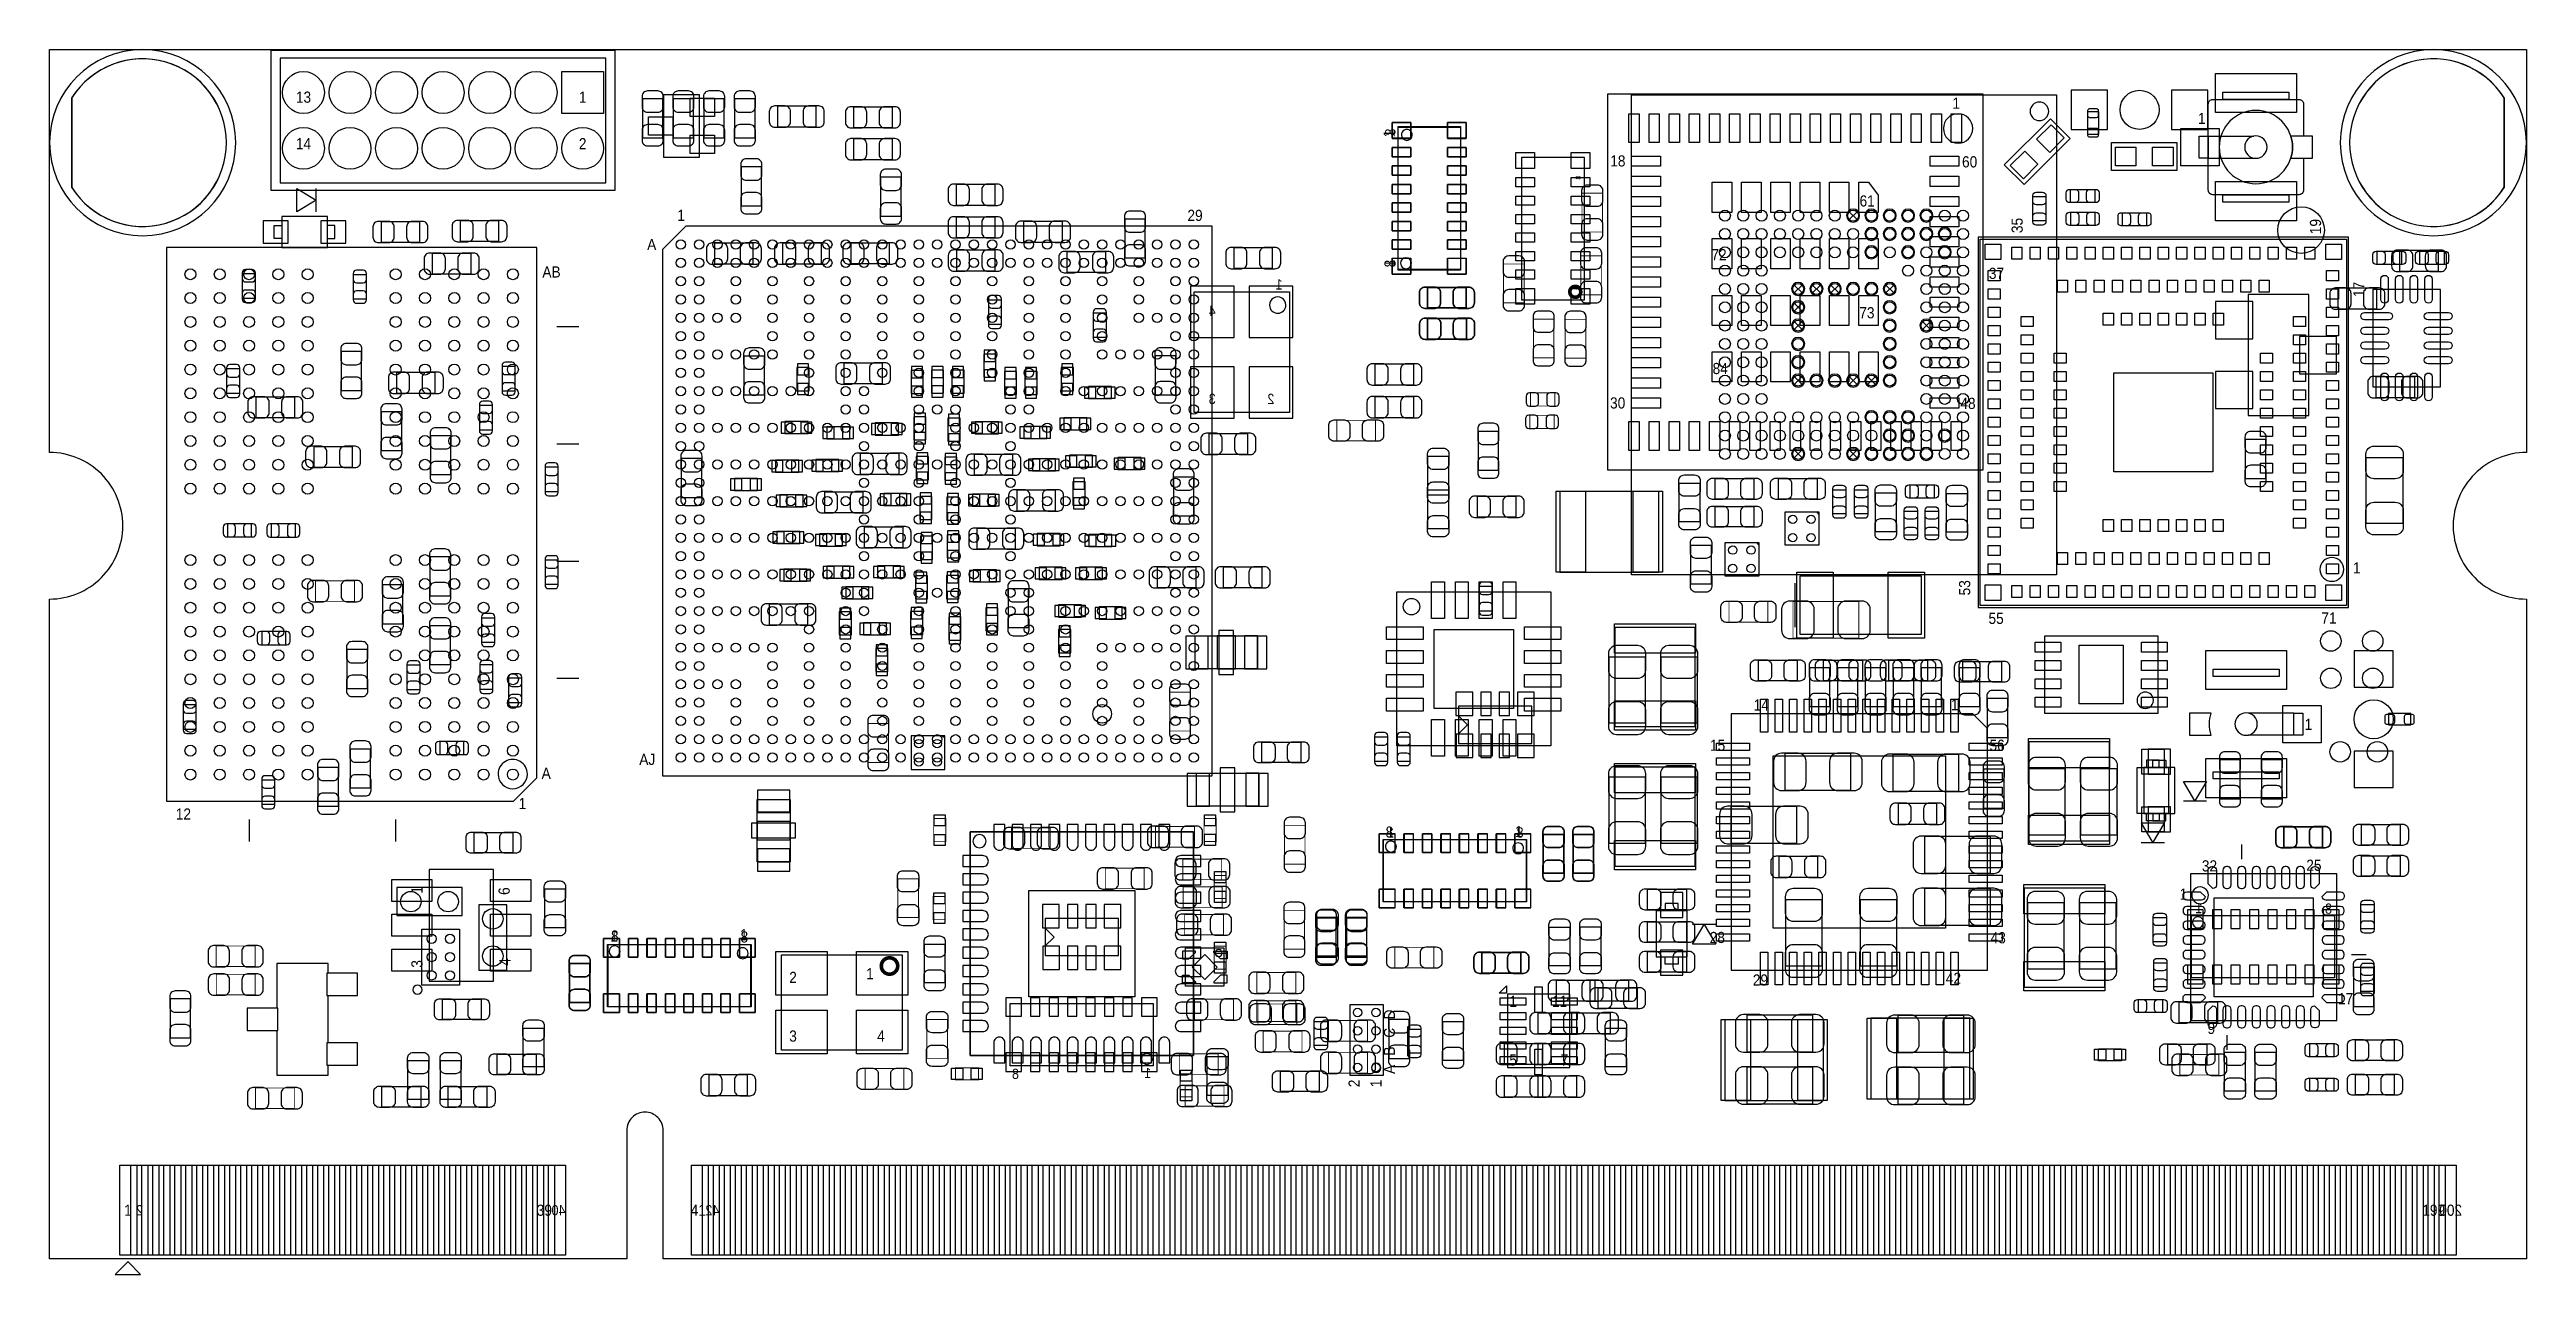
# Model space of a CAD drawing. Extents: x 7.2 to 74.8, y 33.6 to 67.
import ezdxf
from ezdxf.enums import TextEntityAlignment as Align

# ---------------------------------------------------------------- set-up
doc = ezdxf.new("R2010")
doc.units = 0
for name, color, linetype in [('BG_OUTLINE', 3, 'CONTINUOUS'), ('PG_ASSEMBLY_BOTTOM', 13, 'CONTINUOUS'), ('PG_ASSEMBLY_TOP', 190, 'CONTINUOUS'), ('PIN_BOTTOM', 1, 'CONTINUOUS'), ('PIN_TOP', 140, 'CONTINUOUS')]:
    doc.layers.add(name, color=color, linetype=linetype)

msp = doc.modelspace()

# ---------------------------------------------------------------- texts
at = {"layer": 'PG_ASSEMBLY_BOTTOM', "text_generation_flag": 2, "width": 0.909091}
for s, p in [('8', (43.93184, 64.83096)), ('1', (43.90898, 61.25972))]:
    msp.add_text(s, height=0.2794, rotation=90, dxfattribs=at).set_placement(p)
at = {"layer": 'PG_ASSEMBLY_BOTTOM', "text_generation_flag": 2}
for s, height, width, p in [('1', 0.2794, 0.909091, (40.85082, 60.4393)), ('4', 0.2794, 0.909091, (39.026338, 59.716416)), ('3', 0.2794, 0.909091, (39.026338, 57.31637)), ('2', 0.2794, 0.909091, (40.626538, 57.31637)), ('1', 0.2794, 0.909091, (43.89882, 45.48632)), ('8', 0.2794, 0.909091, (47.42688, 45.48632)), ('1', 0.2794, 0.909091, (65.95618, 43.42384)), ('8', 0.2794, 0.909091, (69.49186, 43.4086)), ('1', 0.3048, 0.916667, (22.7203, 42.6466)), ('8', 0.3048, 0.916667, (26.26614, 42.62374)), ('8', 0.2794, 0.909091, (33.65627, 38.900354)), ('1', 0.2794, 0.909091, (37.26561, 38.923214)), ('2', 0.2794, 0.909091, (9.751568, 35.179254)), ('40', 0.2794, 0.909091, (21.278596, 35.179254)), ('42', 0.2794, 0.909091, (25.478486, 35.179254)), ('200', 0.3048, 0.916667, (73.043542, 35.166554))]:
    msp.add_text(s, height=height, dxfattribs=dict(at, width=width)).set_placement(p)
at = {"layer": 'PG_ASSEMBLY_TOP', "width": 0.916667}
for s, p in [('13', (14.13002, 65.53708)), ('1', (21.75002, 65.53708)), ('14', (14.13002, 64.26708)), ('2', (21.75002, 64.26708))]:
    msp.add_text(s, height=0.3048, dxfattribs=at).set_placement(p, align=Align.CENTER)
for s, p in [('1', (59.13374, 65.37198)), ('1', (65.836292, 64.956436)), ('18', (49.79416, 63.79718)), ('60', (59.39536, 63.77178)), ('61', (56.59882, 62.70498)), ('1', (24.33066, 62.31128)), ('29', (38.25494, 62.31128)), ('A', (23.51024, 61.51626)), ('72', (52.55514, 61.23686)), ('AB', (20.6502, 60.76696)), ('37', (60.127896, 60.72886)), ('73', (56.5912, 59.65444)), ('84', (52.58816, 58.13298)), ('30', (49.78908, 57.19318)), ('48', (59.34964, 57.18048)), ('1', (70.064376, 52.6923)), ('55', (60.117736, 51.31562)), ('71', (69.200776, 51.32324)), ('14', (53.7083, 48.95088)), ('1', (59.0931, 48.9585)), ('1', (68.744592, 48.422052)), ('15', (52.51704, 47.8536)), ('56', (60.14466, 47.8536)), ('A', (20.62988, 47.08906)), ('AJ', (23.29434, 47.46752)), ('12', (10.64514, 45.97654)), ('1', (20.0025, 46.26356)), ('8', (43.6626, 45.48378)), ('1', (47.19574, 45.49902)), ('32', (65.94094, 44.56176)), ('25', (68.79082, 44.57954)), ('1', (65.33134, 43.7896)), ('8', (22.52218, 42.6466)), ('1', (26.04516, 42.6847)), ('28', (52.50942, 42.6085)), ('43', (60.17514, 42.60088)), ('1', (29.487114, 41.618916)), ('2', (27.387042, 41.519094)), ('29', (53.68544, 41.44772)), ('42', (58.9534, 41.49598)), ('17', (69.65696, 40.93972)), ('1', (47.040292, 40.866822)), ('11', (48.20285, 40.866822)), ('3', (27.387042, 39.918894)), ('4', (29.787088, 39.918894)), ('9', (66.09588, 40.12692)), ('5', (47.040292, 39.266876)), ('7', (48.44034, 39.266876)), ('1', (9.235694, 35.166554)), ('39', (20.495768, 35.166554)), ('41', (24.695912, 35.166554)), ('199', (71.956168, 35.166554))]:
    msp.add_text(s, height=0.3048, dxfattribs=at).set_placement(p)
at = {"layer": 'PG_ASSEMBLY_TOP'}
for s, height, width, p in [('1', 0.3048, 0.916667, (43.91406, 64.58966)), ('8', 0.1397, 0.909091, (48.989488, 63.438786)), ('35', 0.3048, 0.916667, (61.05144, 61.979556)), ('19', 0.3048, 0.916667, (69.19468, 61.949076)), ('8', 0.3048, 0.916667, (43.93692, 61.04382)), ('1', 0.1397, 0.909091, (48.979328, 60.418726)), ('17', 0.3048, 0.916667, (70.37832, 60.234576)), ('53', 0.3048, 0.916667, (59.61888, 52.093876)), ('1', 0.3048, 0.916667, (17.37868, 43.95216)), ('6', 0.3048, 0.916667, (19.75866, 43.92168)), ('3', 0.3048, 0.916667, (17.37868, 41.9354)), ('4', 0.3048, 0.916667, (19.78152, 41.98874))]:
    msp.add_text(s, height=height, rotation=90, dxfattribs=dict(at, width=width)).set_placement(p)
at = {"layer": 'PG_ASSEMBLY_TOP', "width": 0.916667}
for s, p in [('D', (43.919648, 40.66032)), ('C', (43.919648, 40.160448)), ('B', (43.919648, 39.660322)), ('A', (43.919648, 39.16045)), ('2', (42.955972, 38.778434)), ('1', (43.55592, 38.778434))]:
    msp.add_text(s, height=0.3048, rotation=90, dxfattribs=at).set_placement(p, align=Align.CENTER)

# ---------------------------------------------------------------- linework, layer by layer
at = {"layer": 'BG_OUTLINE'}
msp.add_lwpolyline([(74.799952, 55.992776, 0.414214), (72.800972, 53.993796, 0.414214), (74.799952, 51.994816), (74.799952, 33.993836), (23.949152, 33.993836), (23.949152, 37.493956, 0.414214), (23.451312, 37.994336, 0.414214), (22.950932, 37.493956), (22.950932, 33.993836), (7.200392, 33.993836), (7.200392, 51.994816, 0.414214), (9.199372, 53.993796, 0.414214), (7.200392, 55.992776), (7.199884, 66.987928), (74.799952, 66.987928)], format="xyb", close=True, dxfattribs=at)
at = {"layer": 'PG_ASSEMBLY_BOTTOM'}
for points in [[(12.279376, 64.447928, 1), (7.199376, 64.447928, 1)], [(74.799444, 64.447928, 1), (69.719444, 64.447928, 1)]]:
    msp.add_lwpolyline(points, format="xyb", close=True, dxfattribs=at)
for points in [[(23.9395, 65.638934), (23.379684, 65.638934), (23.379684, 64.578738), (23.9395, 64.578738), (23.9395, 65.638934)], [(24.7777, 65.638934), (24.217884, 65.638934), (24.217884, 64.578738), (24.7777, 64.578738), (24.7777, 65.638934)], [(25.6159, 65.638934), (25.056084, 65.638934), (25.056084, 64.578738), (25.6159, 64.578738), (25.6159, 65.638934)], [(26.4541, 65.638934), (25.894284, 65.638934), (25.894284, 64.578738), (26.4541, 64.578738), (26.4541, 65.638934)], [(27.063954, 65.439544), (27.063954, 64.879728), (28.12415, 64.879728), (28.12415, 65.439544), (27.063954, 65.439544)], [(30.20187, 64.859408), (30.20187, 65.419224), (29.141674, 65.419224), (29.141674, 64.859408), (30.20187, 64.859408)], [(29.141674, 64.548004), (29.141674, 63.988188), (30.20187, 63.988188), (30.20187, 64.548004), (29.141674, 64.548004)], [(26.072084, 62.724538), (26.6319, 62.724538), (26.6319, 63.784734), (26.072084, 63.784734), (26.072084, 62.724538)], [(14.48054, 62.55766), (14.48054, 62.87516), (13.94714, 62.55766), (13.94714, 63.19266), (14.48054, 62.87516), (14.48054, 63.19266)], [(30.4419, 63.505334), (29.882084, 63.505334), (29.882084, 62.445138), (30.4419, 62.445138), (30.4419, 63.505334)], [(33.00349, 62.746128), (33.00349, 63.305944), (31.943294, 63.305944), (31.943294, 62.746128), (33.00349, 62.746128)], [(13.535152, 61.584586), (14.784832, 61.584586), (14.784832, 62.435486), (13.535152, 62.435486), (13.535152, 61.584586)], [(16.246094, 62.289944), (16.246094, 61.730128), (17.30629, 61.730128), (17.30629, 62.289944), (16.246094, 62.289944)], [(19.46529, 61.755528), (19.46529, 62.315344), (18.405094, 62.315344), (18.405094, 61.755528), (19.46529, 61.755528)], [(31.943294, 62.416944), (31.943294, 61.857128), (33.00349, 61.857128), (33.00349, 62.416944), (31.943294, 62.416944)], [(33.782254, 62.295024), (33.782254, 61.735208), (34.84245, 61.735208), (34.84245, 62.295024), (33.782254, 62.295024)], [(37.10432, 62.362334), (36.544504, 62.362334), (36.544504, 61.302138), (37.10432, 61.302138), (37.10432, 62.362334)], [(56.549036, 62.581536), (56.548528, 62.581536), (56.297576, 62.330584)], [(56.29783, 62.58179), (56.298338, 62.58179), (56.54929, 62.330838)], [(13.535152, 61.834776), (13.331952, 61.834776), (13.331952, 62.185296), (13.535152, 62.185296)], [(14.784832, 61.834776), (14.988032, 61.834776), (14.988032, 62.185296), (14.784832, 62.185296)], [(26.40711, 61.140848), (26.40711, 61.700664), (25.346914, 61.700664), (25.346914, 61.140848), (26.40711, 61.140848)], [(28.26639, 61.140848), (28.26639, 61.700664), (27.206194, 61.700664), (27.206194, 61.140848), (28.26639, 61.140848)], [(30.12821, 61.145928), (30.12821, 61.705744), (29.068014, 61.705744), (29.068014, 61.145928), (30.12821, 61.145928)], [(40.58031, 61.018928), (40.58031, 61.578744), (39.520114, 61.578744), (39.520114, 61.018928), (40.58031, 61.018928)], [(12.455906, 60.20689), (12.816078, 60.20689), (12.816078, 60.866782), (12.455906, 60.866782), (12.455906, 60.20689)], [(15.48765, 60.185046), (15.847822, 60.185046), (15.847822, 60.844938), (15.48765, 60.844938), (15.48765, 60.185046)], [(17.643094, 61.426344), (17.643094, 60.866528), (18.70329, 60.866528), (18.70329, 61.426344), (17.643094, 61.426344)], [(31.94812, 61.510926), (31.94812, 60.95111), (33.008316, 60.95111), (33.008316, 61.510926), (31.94812, 61.510926)], [(36.02355, 60.909708), (36.02355, 61.469524), (34.963354, 61.469524), (34.963354, 60.909708), (36.02355, 60.909708)], [(71.338694, 61.502544), (71.338694, 60.942728), (72.39889, 60.942728), (72.39889, 61.502544), (71.338694, 61.502544)], [(45.86605, 59.936888), (45.86605, 60.496704), (44.805854, 60.496704), (44.805854, 59.936888), (45.86605, 59.936888)], [(55.049166, 60.58154), (55.048658, 60.58154), (54.797706, 60.330588)], [(54.79796, 60.581794), (54.798468, 60.581794), (55.04942, 60.330842)], [(55.549038, 60.58154), (55.54853, 60.58154), (55.297578, 60.330588)], [(55.297832, 60.581794), (55.29834, 60.581794), (55.549292, 60.330842)], [(56.049164, 60.58154), (56.048656, 60.58154), (55.797704, 60.330588)], [(55.797958, 60.581794), (55.798466, 60.581794), (56.049418, 60.330842)], [(57.549034, 60.58154), (57.548526, 60.58154), (57.297574, 60.330588)], [(57.297828, 60.581794), (57.298336, 60.581794), (57.549288, 60.330842)], [(68.856352, 57.001156), (68.856352, 60.303156), (67.205352, 60.303156), (67.205352, 57.001156), (68.856352, 57.001156)], [(70.713854, 59.91352), (70.713854, 60.473336), (69.653658, 60.473336), (69.653658, 59.91352), (70.713854, 59.91352)], [(32.822388, 59.49442), (33.18256, 59.49442), (33.18256, 60.154312), (32.822388, 60.154312), (32.822388, 59.49442)], [(35.684968, 59.13628), (36.04514, 59.13628), (36.04514, 59.796172), (35.684968, 59.796172), (35.684968, 59.13628)], [(45.87113, 59.088528), (45.87113, 59.648344), (44.810934, 59.648344), (44.810934, 59.088528), (45.87113, 59.088528)], [(55.049166, 60.081668), (55.048658, 60.081668), (54.797706, 59.830716)], [(55.049166, 59.581542), (55.048658, 59.581542), (54.797706, 59.33059)], [(54.79796, 60.081922), (54.798468, 60.081922), (55.04942, 59.83097)], [(54.79796, 59.581796), (54.798468, 59.581796), (55.04942, 59.330844)], [(58.549032, 59.581542), (58.548524, 59.581542), (58.297572, 59.33059)], [(58.297826, 59.581796), (58.298334, 59.581796), (58.549286, 59.330844)], [(12.03071, 57.612026), (12.390882, 57.612026), (12.390882, 58.271918), (12.03071, 58.271918), (12.03071, 57.612026)], [(15.716504, 58.74893), (15.156688, 58.74893), (15.156688, 57.688734), (15.716504, 57.688734), (15.716504, 58.74893)], [(17.72793, 57.614312), (17.72793, 58.174128), (16.667734, 58.174128), (16.667734, 57.614312), (17.72793, 57.614312)], [(19.54911, 57.678066), (19.909282, 57.678066), (19.909282, 58.337958), (19.54911, 58.337958), (19.54911, 57.678066)], [(26.152602, 57.565036), (26.712418, 57.565036), (26.712418, 58.625232), (26.152602, 58.625232), (26.152602, 57.565036)], [(27.92857, 57.678574), (27.92857, 58.308494), (27.59837, 58.308494), (27.59837, 57.678574), (27.92857, 57.678574)], [(29.93517, 57.871868), (29.93517, 58.431684), (28.874974, 58.431684), (28.874974, 57.871868), (29.93517, 57.871868)], [(31.040832, 57.603136), (31.040832, 58.233056), (30.710632, 58.233056), (30.710632, 57.603136), (31.040832, 57.603136)], [(31.599632, 57.608216), (31.599632, 58.238136), (31.269432, 58.238136), (31.269432, 57.608216), (31.599632, 57.608216)], [(32.158432, 57.608216), (32.158432, 58.238136), (31.828232, 58.238136), (31.828232, 57.608216), (32.158432, 57.608216)], [(33.027112, 58.050176), (33.027112, 58.680096), (32.696912, 58.680096), (32.696912, 58.050176), (33.027112, 58.050176)], [(33.59277, 57.576974), (33.59277, 58.206894), (33.26257, 58.206894), (33.26257, 57.576974), (33.59277, 57.576974)], [(34.15157, 57.576974), (34.15157, 58.206894), (33.82137, 58.206894), (33.82137, 57.576974), (34.15157, 57.576974)], [(35.14217, 57.678574), (35.14217, 58.308494), (34.81197, 58.308494), (34.81197, 57.678574), (35.14217, 57.678574)], [(37.9349, 58.628534), (37.375084, 58.628534), (37.375084, 57.568338), (37.9349, 57.568338), (37.9349, 58.628534)], [(44.43349, 57.843928), (44.43349, 58.403744), (43.373294, 58.403744), (43.373294, 57.843928), (44.43349, 57.843928)], [(13.89253, 56.946292), (13.89253, 57.506108), (12.832334, 57.506108), (12.832334, 56.946292), (13.89253, 56.946292)], [(35.55111, 57.46242), (36.18103, 57.46242), (36.18103, 57.79262), (35.55111, 57.79262), (35.55111, 57.46242)], [(44.43349, 56.949848), (44.43349, 57.509664), (43.373294, 57.509664), (43.373294, 56.949848), (44.43349, 56.949848)], [(55.049166, 58.081672), (55.048658, 58.081672), (54.797706, 57.83072)], [(54.79796, 58.081926), (54.798468, 58.081926), (55.04942, 57.830974)], [(56.549036, 58.081672), (56.548528, 58.081672), (56.297576, 57.83072)], [(56.29783, 58.081926), (56.298338, 58.081926), (56.54929, 57.830974)], [(57.049162, 58.081672), (57.048654, 58.081672), (56.797702, 57.83072)], [(56.797956, 58.081926), (56.798464, 58.081926), (57.049416, 57.830974)], [(70.689978, 58.055256), (70.689978, 57.49544), (71.750174, 57.49544), (71.750174, 58.055256), (70.689978, 58.055256)], [(16.80972, 57.104534), (16.249904, 57.104534), (16.249904, 56.044338), (16.80972, 56.044338), (16.80972, 57.104534)], [(19.290538, 57.275222), (18.930366, 57.275222), (18.930366, 56.61533), (19.290538, 56.61533), (19.290538, 57.275222)], [(27.90063, 56.837834), (27.27071, 56.837834), (27.27071, 56.507634), (27.90063, 56.507634), (27.90063, 56.837834)], [(30.366716, 56.798972), (29.736796, 56.798972), (29.736796, 56.468772), (30.366716, 56.468772), (30.366716, 56.798972)], [(30.785816, 56.966612), (30.785816, 56.336692), (31.116016, 56.336692), (31.116016, 56.966612), (30.785816, 56.966612)], [(31.717996, 56.933592), (31.717996, 56.303672), (32.048196, 56.303672), (32.048196, 56.933592), (31.717996, 56.933592)], [(32.464756, 56.504332), (33.094676, 56.504332), (33.094676, 56.834532), (32.464756, 56.834532), (32.464756, 56.504332)], [(34.879788, 56.609234), (35.509708, 56.609234), (35.509708, 56.939434), (34.879788, 56.939434), (34.879788, 56.609234)], [(15.468854, 55.591964), (15.468854, 56.15178), (14.408658, 56.15178), (14.408658, 55.591964), (15.468854, 55.591964)], [(18.15338, 56.449214), (17.593564, 56.449214), (17.593564, 55.389018), (18.15338, 55.389018), (18.15338, 56.449214)], [(28.410916, 56.367172), (29.040836, 56.367172), (29.040836, 56.697372), (28.410916, 56.697372), (28.410916, 56.367172)], [(34.415476, 56.704992), (33.785556, 56.704992), (33.785556, 56.374792), (34.415476, 56.374792), (34.415476, 56.704992)], [(38.841934, 56.506364), (38.841934, 55.946548), (39.90213, 55.946548), (39.90213, 56.506364), (38.841934, 56.506364)], [(46.746668, 56.570118), (46.186852, 56.570118), (46.186852, 55.509922), (46.746668, 55.509922), (46.746668, 56.570118)], [(67.68592, 56.345074), (67.126104, 56.345074), (67.126104, 55.284878), (67.68592, 55.284878), (67.68592, 56.345074)], [(20.72259, 54.929786), (21.082762, 54.929786), (21.082762, 55.589678), (20.72259, 55.589678), (20.72259, 54.929786)], [(24.99868, 55.826914), (24.438864, 55.826914), (24.438864, 54.766718), (24.99868, 54.766718), (24.99868, 55.826914)], [(27.64663, 55.783734), (27.01671, 55.783734), (27.01671, 55.453534), (27.64663, 55.453534), (27.64663, 55.783734)], [(28.111196, 55.470552), (28.741116, 55.470552), (28.741116, 55.800752), (28.111196, 55.800752), (28.111196, 55.470552)], [(30.383734, 55.404004), (30.383734, 55.96382), (29.323538, 55.96382), (29.323538, 55.404004), (30.383734, 55.404004)], [(31.184596, 55.252112), (31.184596, 55.882032), (30.854396, 55.882032), (30.854396, 55.252112), (31.184596, 55.252112)], [(31.964376, 55.234332), (31.964376, 55.864252), (31.634176, 55.864252), (31.634176, 55.234332), (31.964376, 55.234332)], [(32.429958, 55.94096), (32.429958, 55.381144), (33.490154, 55.381144), (33.490154, 55.94096), (32.429958, 55.94096)], [(34.65195, 55.821834), (34.02203, 55.821834), (34.02203, 55.491634), (34.65195, 55.491634), (34.65195, 55.821834)], [(35.033712, 55.588916), (35.663632, 55.588916), (35.663632, 55.919116), (35.033712, 55.919116), (35.033712, 55.588916)], [(36.989512, 55.855616), (36.359592, 55.855616), (36.359592, 55.525416), (36.989512, 55.525416), (36.989512, 55.855616)], [(55.049166, 56.081676), (55.048658, 56.081676), (54.797706, 55.830724)], [(54.79796, 56.08193), (54.798468, 56.08193), (55.04942, 55.830978)], [(56.549036, 56.081676), (56.548528, 56.081676), (56.297576, 55.830724)], [(56.29783, 56.08193), (56.298338, 56.08193), (56.54929, 55.830978)], [(26.522426, 55.284878), (25.892506, 55.284878), (25.892506, 54.954678), (26.522426, 54.954678), (26.522426, 55.284878)], [(27.763216, 54.838092), (27.133296, 54.838092), (27.133296, 54.507892), (27.763216, 54.507892), (27.763216, 54.838092)], [(28.346654, 54.915308), (28.346654, 54.355492), (29.40685, 54.355492), (29.40685, 54.915308), (28.346654, 54.915308)], [(30.600904, 54.876192), (29.970984, 54.876192), (29.970984, 54.545992), (30.600904, 54.545992), (30.600904, 54.876192)], [(31.278576, 54.162452), (31.278576, 54.792372), (30.948376, 54.792372), (30.948376, 54.162452), (31.278576, 54.162452)], [(32.020256, 54.144672), (32.020256, 54.774592), (31.690056, 54.774592), (31.690056, 54.144672), (32.020256, 54.144672)], [(32.386016, 54.528212), (33.015936, 54.528212), (33.015936, 54.858412), (32.386016, 54.858412), (32.386016, 54.528212)], [(34.656014, 54.405784), (34.656014, 54.9656), (33.595818, 54.9656), (33.595818, 54.405784), (34.656014, 54.405784)], [(35.460432, 54.560216), (35.460432, 55.190136), (35.130232, 55.190136), (35.130232, 54.560216), (35.460432, 54.560216)], [(37.872924, 54.263798), (38.43274, 54.263798), (38.43274, 55.323994), (37.872924, 55.323994), (37.872924, 54.263798)], [(46.1645, 54.79415), (46.1645, 54.234334), (47.224696, 54.234334), (47.224696, 54.79415), (46.1645, 54.79415)], [(12.055602, 54.049168), (12.055602, 53.688996), (12.715494, 53.688996), (12.715494, 54.049168), (12.055602, 54.049168)], [(13.24991, 54.042818), (13.24991, 53.682646), (13.909802, 53.682646), (13.909802, 54.042818), (13.24991, 54.042818)], [(27.676856, 53.837332), (27.046936, 53.837332), (27.046936, 53.507132), (27.676856, 53.507132), (27.676856, 53.837332)], [(28.210256, 53.441092), (28.840176, 53.441092), (28.840176, 53.771292), (28.210256, 53.771292), (28.210256, 53.441092)], [(30.492954, 53.399944), (30.492954, 53.95976), (29.432758, 53.95976), (29.432758, 53.399944), (30.492954, 53.399944)], [(30.971236, 53.707792), (30.971236, 53.077872), (31.301436, 53.077872), (31.301436, 53.707792), (30.971236, 53.707792)], [(31.695136, 53.748432), (31.695136, 53.118512), (32.025336, 53.118512), (32.025336, 53.748432), (31.695136, 53.748432)], [(32.506158, 53.92166), (32.506158, 53.361844), (33.566354, 53.361844), (33.566354, 53.92166), (32.506158, 53.92166)], [(34.781236, 53.781452), (34.151316, 53.781452), (34.151316, 53.451252), (34.781236, 53.451252), (34.781236, 53.781452)], [(36.191952, 53.755036), (35.562032, 53.755036), (35.562032, 53.424836), (36.191952, 53.424836), (36.191952, 53.755036)], [(18.13814, 53.142134), (17.578324, 53.142134), (17.578324, 52.081938), (18.13814, 52.081938), (18.13814, 53.142134)], [(21.082762, 53.058568), (20.72259, 53.058568), (20.72259, 52.398676), (21.082762, 52.398676), (21.082762, 53.058568)], [(27.867356, 52.811172), (27.237436, 52.811172), (27.237436, 52.480972), (27.867356, 52.480972), (27.867356, 52.811172)], [(28.413456, 52.564792), (29.043376, 52.564792), (29.043376, 52.894992), (28.413456, 52.894992), (28.413456, 52.564792)], [(30.422342, 52.89931), (29.792422, 52.89931), (29.792422, 52.56911), (30.422342, 52.56911), (30.422342, 52.89931)], [(32.411416, 52.460652), (33.041336, 52.460652), (33.041336, 52.790852), (32.411416, 52.790852), (32.411416, 52.460652)], [(34.83483, 52.860194), (34.20491, 52.860194), (34.20491, 52.529994), (34.83483, 52.529994), (34.83483, 52.860194)], [(35.937444, 52.860194), (35.307524, 52.860194), (35.307524, 52.529994), (35.937444, 52.529994), (35.937444, 52.860194)], [(37.429694, 52.866544), (37.429694, 52.306728), (38.48989, 52.306728), (38.48989, 52.866544), (37.429694, 52.866544)], [(39.233094, 52.866544), (39.233094, 52.306728), (40.29329, 52.306728), (40.29329, 52.866544), (39.233094, 52.866544)], [(16.285464, 51.322478), (16.84528, 51.322478), (16.84528, 52.382674), (16.285464, 52.382674), (16.285464, 51.322478)], [(29.561536, 52.328064), (28.931616, 52.328064), (28.931616, 51.997864), (29.561536, 51.997864), (29.561536, 52.328064)], [(31.159196, 51.998372), (31.159196, 52.628292), (30.828996, 52.628292), (30.828996, 51.998372), (31.159196, 51.998372)], [(32.012636, 52.003452), (32.012636, 52.633372), (31.682436, 52.633372), (31.682436, 52.003452), (32.012636, 52.003452)], [(33.920938, 52.275232), (33.361122, 52.275232), (33.361122, 51.215036), (33.920938, 51.215036), (33.920938, 52.275232)], [(46.575218, 52.337462), (46.215046, 52.337462), (46.215046, 51.67757), (46.575218, 51.67757), (46.575218, 52.337462)], [(18.991326, 50.81651), (19.351498, 50.81651), (19.351498, 51.476402), (18.991326, 51.476402), (18.991326, 50.81651)], [(27.897074, 51.294284), (27.897074, 51.8541), (26.836878, 51.8541), (26.836878, 51.294284), (27.897074, 51.294284)], [(28.753816, 51.645312), (28.753816, 51.015392), (29.084016, 51.015392), (29.084016, 51.645312), (28.753816, 51.645312)], [(30.70098, 51.65598), (30.70098, 51.02606), (31.03118, 51.02606), (31.03118, 51.65598), (30.70098, 51.65598)], [(31.741364, 51.505358), (31.741364, 50.875438), (32.071564, 50.875438), (32.071564, 51.505358), (31.741364, 51.505358)], [(32.75457, 51.755294), (32.75457, 51.125374), (33.08477, 51.125374), (33.08477, 51.755294), (32.75457, 51.755294)], [(34.73831, 51.503834), (35.36823, 51.503834), (35.36823, 51.834034), (34.73831, 51.834034), (34.73831, 51.503834)], [(36.473892, 51.778916), (35.843972, 51.778916), (35.843972, 51.448716), (36.473892, 51.448716), (36.473892, 51.778916)], [(12.989306, 51.105562), (12.989306, 50.74539), (13.649198, 50.74539), (13.649198, 51.105562), (12.989306, 51.105562)], [(17.578324, 50.204878), (18.13814, 50.204878), (18.13814, 51.265074), (17.578324, 51.265074), (17.578324, 50.204878)], [(30.04439, 51.348894), (29.41447, 51.348894), (29.41447, 51.018694), (30.04439, 51.018694), (30.04439, 51.348894)], [(35.06978, 50.53076), (35.06978, 51.16068), (34.73958, 51.16068), (34.73958, 50.53076), (35.06978, 50.53076)], [(40.163496, 50.086768), (38.463728, 50.086768), (38.463728, 50.986944), (40.163496, 50.986944), (40.163496, 50.086768)], [(15.875, 50.614834), (15.315184, 50.614834), (15.315184, 49.554638), (15.875, 49.554638), (15.875, 50.614834)], [(17.313402, 50.189638), (16.95323, 50.189638), (16.95323, 49.529746), (17.313402, 49.529746), (17.313402, 50.189638)], [(19.302222, 50.199798), (18.94205, 50.199798), (18.94205, 49.539906), (19.302222, 49.539906), (19.302222, 50.199798)], [(29.74721, 50.645314), (29.74721, 50.015394), (30.07741, 50.015394), (30.07741, 50.645314), (29.74721, 50.645314)], [(50.753518, 50.413158), (49.753266, 50.413158), (49.753266, 48.613314), (50.753518, 48.613314), (50.753518, 50.413158)], [(52.175918, 50.413158), (51.175666, 50.413158), (51.175666, 48.613314), (52.175918, 48.613314), (52.175918, 50.413158)], [(55.231284, 49.059338), (55.7911, 49.059338), (55.7911, 50.119534), (55.231284, 50.119534), (55.231284, 49.059338)], [(55.993284, 49.059338), (56.5531, 49.059338), (56.5531, 50.119534), (55.993284, 50.119534), (55.993284, 49.059338)], [(56.755284, 49.059338), (57.3151, 49.059338), (57.3151, 50.119534), (56.755284, 50.119534), (56.755284, 49.059338)], [(57.517284, 49.059338), (58.0771, 49.059338), (58.0771, 50.119534), (57.517284, 50.119534), (57.517284, 49.059338)], [(58.279284, 49.059338), (58.8391, 49.059338), (58.8391, 50.119534), (58.279284, 50.119534), (58.279284, 49.059338)], [(59.320684, 49.059338), (59.8805, 49.059338), (59.8805, 50.119534), (59.320684, 50.119534), (59.320684, 49.059338)], [(19.72945, 49.171606), (20.089622, 49.171606), (20.089622, 49.831498), (19.72945, 49.831498), (19.72945, 49.171606)], [(11.204702, 49.105058), (10.84453, 49.105058), (10.84453, 48.445166), (11.204702, 48.445166), (11.204702, 49.105058)], [(45.899832, 48.563276), (45.645832, 48.817276)], [(45.650912, 48.055276), (47.657512, 48.055276), (47.657512, 49.071276), (45.650912, 49.071276), (45.650912, 48.055276)], [(60.082684, 48.221138), (60.6425, 48.221138), (60.6425, 49.281334), (60.082684, 49.281334), (60.082684, 48.221138)], [(17.84985, 48.109378), (17.84985, 47.749206), (18.509742, 47.749206), (18.509742, 48.109378), (17.84985, 48.109378)], [(31.632398, 48.19523), (31.559754, 48.259238)], [(43.360086, 47.57039), (43.720258, 47.57039), (43.720258, 48.230282), (43.360086, 48.230282), (43.360086, 47.57039)], [(43.977306, 47.57039), (44.337478, 47.57039), (44.337478, 48.230282), (43.977306, 48.230282), (43.977306, 47.57039)], [(45.899832, 48.563276), (45.645832, 48.309276)], [(15.083282, 47.401226), (14.523466, 47.401226), (14.523466, 46.34103), (15.083282, 46.34103), (15.083282, 47.401226)], [(15.963138, 47.902368), (15.403322, 47.902368), (15.403322, 46.842172), (15.963138, 46.842172), (15.963138, 47.902368)], [(56.360314, 46.77791), (56.360314, 47.778162), (54.56047, 47.778162), (54.56047, 46.77791), (56.360314, 46.77791)], [(57.50687, 47.752762), (57.50687, 46.75251), (59.306714, 46.75251), (59.306714, 47.752762), (57.50687, 47.752762)], [(60.5409, 47.350934), (59.981084, 47.350934), (59.981084, 46.290738), (60.5409, 46.290738), (60.5409, 47.350934)], [(62.208918, 47.365158), (61.208666, 47.365158), (61.208666, 45.565314), (62.208918, 45.565314), (62.208918, 47.365158)], [(63.631318, 47.365158), (62.631066, 47.365158), (62.631066, 45.565314), (63.631318, 45.565314), (63.631318, 47.365158)], [(64.356742, 47.394876), (64.356742, 46.145196), (65.207642, 46.145196), (65.207642, 47.394876), (64.356742, 47.394876)], [(64.606932, 47.394876), (64.606932, 47.598076), (64.957452, 47.598076), (64.957452, 47.394876)], [(66.428874, 46.544992), (66.98869, 46.544992), (66.98869, 47.605188), (66.428874, 47.605188), (66.428874, 46.544992)], [(68.129404, 47.605188), (67.569588, 47.605188), (67.569588, 46.544992), (68.129404, 46.544992), (68.129404, 47.605188)], [(13.349478, 47.054262), (12.989306, 47.054262), (12.989306, 46.39437), (13.349478, 46.39437), (13.349478, 47.054262)], [(40.199564, 46.341792), (38.499796, 46.341792), (38.499796, 47.241968), (40.199564, 47.241968), (40.199564, 46.341792)], [(49.753266, 45.336714), (50.753518, 45.336714), (50.753518, 47.136558), (49.753266, 47.136558), (49.753266, 45.336714)], [(51.175666, 45.336714), (52.175918, 45.336714), (52.175918, 47.136558), (51.175666, 47.136558), (51.175666, 45.336714)], [(65.43548, 46.48454), (65.75298, 46.48454), (65.43548, 47.01794), (66.07048, 47.01794), (65.75298, 46.48454), (66.07048, 46.48454)], [(26.511504, 44.827952), (26.511504, 46.52772), (27.41168, 46.52772), (27.41168, 44.827952), (26.511504, 44.827952)], [(54.887114, 45.33011), (54.887114, 46.330362), (53.08727, 46.330362), (53.08727, 45.33011), (54.887114, 45.33011)], [(58.70829, 45.855128), (58.70829, 46.414944), (57.648094, 46.414944), (57.648094, 45.855128), (58.70829, 45.855128)], [(64.606932, 46.145196), (64.606932, 45.941996), (64.957452, 45.941996), (64.957452, 46.145196)], [(47.966884, 44.512738), (48.5267, 44.512738), (48.5267, 45.572934), (47.966884, 45.572934), (47.966884, 44.512738)], [(48.779684, 44.512738), (49.3395, 44.512738), (49.3395, 45.572934), (48.779684, 45.572934), (48.779684, 44.512738)], [(58.37047, 45.517562), (58.37047, 44.51731), (60.170314, 44.51731), (60.170314, 45.517562), (58.37047, 45.517562)], [(69.23659, 45.220128), (69.23659, 45.779944), (68.176394, 45.779944), (68.176394, 45.220128), (69.23659, 45.220128)], [(54.396894, 44.967144), (54.396894, 44.407328), (55.45709, 44.407328), (55.45709, 44.967144), (54.396894, 44.967144)], [(18.45818, 44.1198), (16.68018, 44.1198), (16.68018, 43.3578), (18.45818, 43.3578), (18.45818, 44.1198)], [(58.37047, 44.095162), (58.37047, 43.09491), (60.170314, 43.09491), (60.170314, 44.095162), (58.37047, 44.095162)], [(18.91538, 43.6499), (18.91538, 41.8719), (19.67738, 41.8719), (19.67738, 43.6499), (18.91538, 43.6499)], [(34.36874, 42.2656), (36.37534, 42.2656), (36.37534, 43.2816), (34.36874, 43.2816), (34.36874, 42.2656)], [(41.756584, 42.226738), (42.3164, 42.226738), (42.3164, 43.286934), (41.756584, 43.286934), (41.756584, 42.226738)], [(42.594784, 42.226738), (43.1546, 42.226738), (43.1546, 43.286934), (42.594784, 43.286934), (42.594784, 42.226738)], [(51.898042, 42.233596), (51.898042, 43.483276), (51.047142, 43.483276), (51.047142, 42.233596), (51.898042, 42.233596)], [(51.647852, 43.483276), (51.647852, 43.686476), (51.297332, 43.686476), (51.297332, 43.483276)], [(55.579518, 43.783758), (54.579266, 43.783758), (54.579266, 41.983914), (55.579518, 41.983914), (55.579518, 43.783758)], [(57.611518, 43.783758), (56.611266, 43.783758), (56.611266, 41.983914), (57.611518, 41.983914), (57.611518, 43.783758)], [(61.183266, 41.907714), (62.183518, 41.907714), (62.183518, 43.707558), (61.183266, 43.707558), (61.183266, 41.907714)], [(62.605666, 41.907714), (63.605918, 41.907714), (63.605918, 43.707558), (62.605666, 43.707558), (62.605666, 41.907714)], [(34.61766, 42.7736), (34.36366, 43.0276)], [(34.61766, 42.7736), (34.36366, 42.5196)], [(52.67198, 43.11142), (52.35448, 43.11142), (52.67198, 42.57802), (52.03698, 42.57802), (52.35448, 43.11142), (52.03698, 43.11142)], [(21.388324, 40.987218), (21.94814, 40.987218), (21.94814, 42.047414), (21.388324, 42.047414), (21.388324, 40.987218)], [(46.294294, 42.350944), (46.294294, 41.791128), (47.35449, 41.791128), (47.35449, 42.350944), (46.294294, 42.350944)], [(51.647852, 42.233596), (51.647852, 42.030396), (51.297332, 42.030396), (51.297332, 42.233596)], [(70.077584, 40.880538), (70.6374, 40.880538), (70.6374, 41.940734), (70.077584, 41.940734), (70.077584, 40.880538)], [(49.380902, 41.029128), (49.380902, 41.588944), (48.320706, 41.588944), (48.320706, 41.029128), (49.380902, 41.029128)], [(49.240694, 41.588944), (49.240694, 41.029128), (50.30089, 41.029128), (50.30089, 41.588944), (49.240694, 41.588944)], [(10.489184, 40.022018), (11.049, 40.022018), (11.049, 41.082214), (10.489184, 41.082214), (10.489184, 40.022018)], [(48.87849, 40.140128), (48.87849, 40.699944), (47.818294, 40.699944), (47.818294, 40.140128), (48.87849, 40.140128)], [(48.738282, 40.699944), (48.738282, 40.140128), (49.798478, 40.140128), (49.798478, 40.699944), (48.738282, 40.699944)], [(53.519578, 40.644826), (53.519578, 39.644574), (55.319422, 39.644574), (55.319422, 40.644826), (53.519578, 40.644826)], [(59.446922, 39.631874), (59.446922, 40.632126), (57.647078, 40.632126), (57.647078, 39.631874), (59.446922, 39.631874)], [(66.374518, 40.436292), (66.374518, 40.996108), (65.314322, 40.996108), (65.314322, 40.436292), (66.374518, 40.436292)], [(44.3103, 40.518334), (43.750484, 40.518334), (43.750484, 39.458138), (44.3103, 39.458138), (44.3103, 40.518334)], [(47.958502, 39.301928), (47.958502, 39.861744), (46.898306, 39.861744), (46.898306, 39.301928), (47.958502, 39.301928)], [(47.818294, 39.861744), (47.818294, 39.301928), (48.87849, 39.301928), (48.87849, 39.861744), (47.818294, 39.861744)], [(53.519578, 39.222426), (53.519578, 38.222174), (55.319422, 38.222174), (55.319422, 39.222426), (53.519578, 39.222426)], [(59.446922, 38.209474), (59.446922, 39.209726), (57.647078, 39.209726), (57.647078, 38.209474), (59.446922, 38.209474)], [(25.192482, 39.012368), (25.192482, 38.452552), (26.252678, 38.452552), (26.252678, 39.012368), (25.192482, 39.012368)], [(47.958502, 38.412928), (47.958502, 38.972744), (46.898306, 38.972744), (46.898306, 38.412928), (47.958502, 38.412928)], [(47.818294, 38.972744), (47.818294, 38.412928), (48.87849, 38.412928), (48.87849, 38.972744), (47.818294, 38.972744)]]:
    msp.add_lwpolyline(points, dxfattribs=at)
for points in [[(50.37328, 52.655978), (50.37328, 65.756028), (61.973206, 65.756028), (61.973206, 52.655978)], [(44.002452, 60.967366), (44.002452, 64.868806), (45.704252, 64.868806), (45.704252, 60.967366)], [(41.037764, 60.38088), (41.037764, 57.080912), (38.43782, 57.080912), (38.43782, 60.38088)], [(38.463728, 50.086768), (38.463728, 50.986944), (38.813486, 50.986944), (38.813486, 50.086768)], [(39.563548, 50.086768), (39.563548, 50.986944), (39.063676, 50.986944), (39.063676, 50.086768)], [(40.163496, 50.086768), (40.163496, 50.986944), (39.813738, 50.986944), (39.813738, 50.086768)], [(31.632398, 47.341282), (31.632398, 48.259238), (30.714442, 48.259238), (30.714442, 47.341282)], [(38.499796, 46.341792), (38.499796, 47.241968), (38.849554, 47.241968), (38.849554, 46.341792)], [(40.199564, 46.341792), (40.199564, 47.241968), (39.849806, 47.241968), (39.849806, 46.341792)], [(26.511504, 46.52772), (27.41168, 46.52772), (27.41168, 46.177962), (26.511504, 46.177962)], [(26.511504, 45.4279), (27.41168, 45.4279), (27.41168, 45.927772), (26.511504, 45.927772)], [(43.59783, 45.43298), (47.49927, 45.43298), (47.49927, 43.73118), (43.59783, 43.73118)], [(26.511504, 44.827952), (27.41168, 44.827952), (27.41168, 45.17771), (26.511504, 45.17771)], [(65.657222, 43.358816), (69.558662, 43.358816), (69.558662, 41.657016), (65.657222, 41.657016)], [(17.361408, 42.990008), (18.391632, 42.990008), (18.391632, 41.459912), (17.361408, 41.459912)], [(12.595606, 40.83304), (12.595606, 40.22344), (13.399516, 40.22344), (13.399516, 39.008304), (14.799564, 39.008304), (14.799564, 39.27348), (15.603474, 39.27348), (15.603474, 39.88308), (14.799564, 39.88308), (14.799564, 41.1734), (15.603474, 41.1734), (15.603474, 41.783), (14.799564, 41.783), (14.799564, 42.048176), (13.399516, 42.048176), (13.399516, 40.83304)], [(22.428962, 42.571416), (26.330402, 42.571416), (26.330402, 40.869616), (22.428962, 40.869616)], [(39.252398, 41.428924), (38.202362, 41.428924), (38.202362, 42.47896), (39.252398, 42.47896)], [(37.32276, 39.25824), (33.42132, 39.25824), (33.42132, 40.96004), (37.32276, 40.96004)]]:
    msp.add_lwpolyline(points, close=True, dxfattribs=at)
for points in [[(61.76137, 65.30213, 1), (61.25337, 65.30213, 1), (61.76137, 65.30213)], [(56.601106, 62.45606, 1), (56.245506, 62.45606, 1), (56.601106, 62.45606)], [(57.101232, 62.45606, 1), (56.745632, 62.45606, 1), (57.101232, 62.45606)], [(57.601104, 62.45606, 1), (57.245504, 62.45606, 1), (57.601104, 62.45606)], [(58.10123, 62.45606, 1), (57.74563, 62.45606, 1), (58.10123, 62.45606)], [(58.601102, 62.45606, 1), (58.245502, 62.45606, 1), (58.601102, 62.45606)], [(57.101232, 61.956188, 1), (56.745632, 61.956188, 1), (57.101232, 61.956188)], [(57.101232, 61.456062, 1), (56.745632, 61.456062, 1), (57.101232, 61.456062)], [(57.601104, 61.956188, 1), (57.245504, 61.956188, 1), (57.601104, 61.956188)], [(58.10123, 61.956188, 1), (57.74563, 61.956188, 1), (58.10123, 61.956188)], [(58.10123, 61.456062, 1), (57.74563, 61.456062, 1), (58.10123, 61.456062)], [(58.601102, 61.956188, 1), (58.245502, 61.956188, 1), (58.601102, 61.956188)], [(59.101228, 61.956188, 1), (58.745628, 61.956188, 1), (59.101228, 61.956188)], [(59.101228, 61.456062, 1), (58.745628, 61.456062, 1), (59.101228, 61.456062)], [(44.368466, 61.15812, 0.999739), (44.069508, 61.158374, 1.000261), (44.368466, 61.15812)], [(40.94226, 60.01512, 1.000125), (40.49522, 60.01512, 0.999875), (40.94226, 60.01512)], [(55.101236, 60.456064, 1), (54.745636, 60.456064, 1), (55.101236, 60.456064)], [(55.601108, 60.456064, 1), (55.245508, 60.456064, 1), (55.601108, 60.456064)], [(56.101234, 60.456064, 1), (55.745634, 60.456064, 1), (56.101234, 60.456064)], [(56.601106, 60.456064, 1), (56.245506, 60.456064, 1), (56.601106, 60.456064)], [(57.101232, 60.456064, 1), (56.745632, 60.456064, 1), (57.101232, 60.456064)], [(57.601104, 60.456064, 1), (57.245504, 60.456064, 1), (57.601104, 60.456064)], [(55.101236, 59.956192, 1), (54.745636, 59.956192, 1), (55.101236, 59.956192)], [(55.101236, 59.456066, 1), (54.745636, 59.456066, 1), (55.101236, 59.456066)], [(57.601104, 59.956192, 1), (57.245504, 59.956192, 1), (57.601104, 59.956192)], [(57.601104, 59.456066, 1), (57.245504, 59.456066, 1), (57.601104, 59.456066)], [(58.601102, 59.456066, 1), (58.245502, 59.456066, 1), (58.601102, 59.456066)], [(55.101236, 58.956194, 1), (54.745636, 58.956194, 1), (55.101236, 58.956194)], [(57.601104, 58.956194, 1), (57.245504, 58.956194, 1), (57.601104, 58.956194)], [(55.101236, 58.456068, 1), (54.745636, 58.456068, 1), (55.101236, 58.456068)], [(57.601104, 58.456068, 1), (57.245504, 58.456068, 1), (57.601104, 58.456068)], [(55.101236, 57.956196, 1), (54.745636, 57.956196, 1), (55.101236, 57.956196)], [(55.601108, 57.956196, 1), (55.245508, 57.956196, 1), (55.601108, 57.956196)], [(56.101234, 57.956196, 1), (55.745634, 57.956196, 1), (56.101234, 57.956196)], [(56.601106, 57.956196, 1), (56.245506, 57.956196, 1), (56.601106, 57.956196)], [(57.101232, 57.956196, 1), (56.745632, 57.956196, 1), (57.101232, 57.956196)], [(57.601104, 57.956196, 1), (57.245504, 57.956196, 1), (57.601104, 57.956196)], [(57.101232, 56.956198, 1), (56.745632, 56.956198, 1), (57.101232, 56.956198)], [(57.601104, 56.956198, 1), (57.245504, 56.956198, 1), (57.601104, 56.956198)], [(58.10123, 56.956198, 1), (57.74563, 56.956198, 1), (58.10123, 56.956198)], [(55.101236, 55.9562, 1), (54.745636, 55.9562, 1), (55.101236, 55.9562)], [(56.601106, 55.9562, 1), (56.245506, 55.9562, 1), (56.601106, 55.9562)], [(57.101232, 55.9562, 1), (56.745632, 55.9562, 1), (57.101232, 55.9562)], [(57.601104, 56.456072, 1), (57.245504, 56.456072, 1), (57.601104, 56.456072)], [(57.601104, 55.9562, 1), (57.245504, 55.9562, 1), (57.601104, 55.9562)], [(58.10123, 56.456072, 1), (57.74563, 56.456072, 1), (58.10123, 56.456072)], [(58.10123, 55.9562, 1), (57.74563, 55.9562, 1), (58.10123, 55.9562)], [(58.601102, 55.9562, 1), (58.245502, 55.9562, 1), (58.601102, 55.9562)], [(59.101228, 56.456072, 1), (58.745628, 56.456072, 1), (59.101228, 56.456072)], [(43.956986, 45.240194, 1.000127), (43.658028, 45.23994, 0.999873), (43.956986, 45.240194)], [(65.983866, 43.172634, 1.000127), (65.684908, 43.17238, 0.999873), (65.983866, 43.172634)], [(22.773386, 42.382694, 1.000127), (22.474428, 42.38244, 0.999873), (22.773386, 42.382694)], [(39.204392, 42.334942, 1), (39.012368, 42.334942, 1), (39.204392, 42.334942)], [(17.366488, 41.33596, 1), (17.116552, 41.33596, 1), (17.366488, 41.33596)], [(37.295836, 39.44874, 0.999873), (36.996878, 39.448994, 1.000127), (37.295836, 39.44874)]]:
    msp.add_lwpolyline(points, format="xyb", dxfattribs=at)
at = {"layer": 'PG_ASSEMBLY_BOTTOM', "const_width": 0.024892}
for points in [[(49.022508, 62.01029), (49.582324, 62.01029), (49.582324, 63.070486), (49.022508, 63.070486), (49.022508, 62.01029)], [(46.883828, 60.07735), (47.443644, 60.07735), (47.443644, 61.137546), (46.883828, 61.137546), (46.883828, 60.07735)], [(48.992028, 60.29833), (49.551844, 60.29833), (49.551844, 61.358526), (48.992028, 61.358526), (48.992028, 60.29833)], [(47.696628, 58.57367), (48.256444, 58.57367), (48.256444, 59.633866), (47.696628, 59.633866), (47.696628, 58.57367)], [(48.565308, 58.56605), (49.125124, 58.56605), (49.125124, 59.626246), (48.565308, 59.626246), (48.565308, 58.56605)], [(47.620174, 57.622186), (47.620174, 57.262014), (48.280066, 57.262014), (48.280066, 57.622186), (47.620174, 57.622186)], [(47.602394, 57.007506), (47.602394, 56.647334), (48.262286, 56.647334), (48.262286, 57.007506), (47.602394, 57.007506)], [(15.519654, 51.931824), (15.519654, 52.49164), (14.459458, 52.49164), (14.459458, 51.931824), (15.519654, 51.931824)], [(56.581802, 50.927254), (56.581802, 51.927506), (54.781958, 51.927506), (54.781958, 50.927254), (56.581802, 50.927254)], [(37.771832, 48.395382), (38.331648, 48.395382), (38.331648, 49.455578), (37.771832, 49.455578), (37.771832, 48.395382)], [(29.539692, 47.536862), (30.099508, 47.536862), (30.099508, 48.597058), (29.539692, 48.597058), (29.539692, 47.536862)], [(33.452562, 45.753528), (33.452562, 45.193712), (34.512758, 45.193712), (34.512758, 45.753528), (33.452562, 45.753528)], [(37.384482, 45.786548), (37.384482, 45.226732), (38.444678, 45.226732), (38.444678, 45.786548), (37.384482, 45.786548)], [(41.463468, 45.820838), (40.903652, 45.820838), (40.903652, 44.760642), (41.463468, 44.760642), (41.463468, 45.820838)], [(36.015422, 44.651168), (36.015422, 44.091352), (37.075618, 44.091352), (37.075618, 44.651168), (36.015422, 44.651168)], [(38.128702, 44.899072), (38.128702, 44.339256), (39.188898, 44.339256), (39.188898, 44.899072), (38.128702, 44.899072)], [(39.201598, 43.582336), (39.201598, 44.142152), (38.141402, 44.142152), (38.141402, 43.582336), (39.201598, 43.582336)], [(39.239698, 42.82948), (39.239698, 43.389296), (38.179502, 43.389296), (38.179502, 42.82948), (39.239698, 42.82948)], [(40.893492, 42.441622), (41.453308, 42.441622), (41.453308, 43.501818), (40.893492, 43.501818), (40.893492, 42.441622)], [(11.748262, 42.527728), (11.748262, 41.967912), (12.808458, 41.967912), (12.808458, 42.527728), (11.748262, 42.527728)], [(11.750802, 41.755568), (11.750802, 41.195752), (12.810998, 41.195752), (12.810998, 41.755568), (11.750802, 41.755568)], [(41.210738, 41.244012), (41.210738, 41.803828), (40.150542, 41.803828), (40.150542, 41.244012), (41.210738, 41.244012)], [(38.452298, 41.077134), (38.452298, 40.517318), (39.512494, 40.517318), (39.512494, 41.077134), (38.452298, 41.077134)], [(40.150542, 41.029128), (40.150542, 40.469312), (41.210738, 40.469312), (41.210738, 41.029128), (40.150542, 41.029128)], [(40.320722, 40.203628), (40.320722, 39.643812), (41.380918, 39.643812), (41.380918, 40.203628), (40.320722, 40.203628)], [(43.166538, 39.932864), (43.166538, 40.49268), (42.106342, 40.49268), (42.106342, 39.932864), (43.166538, 39.932864)], [(39.094918, 39.026592), (39.094918, 39.586408), (38.034722, 39.586408), (38.034722, 39.026592), (39.094918, 39.026592)], [(42.106342, 39.616888), (42.106342, 39.057072), (43.166538, 39.057072), (43.166538, 39.616888), (42.106342, 39.616888)], [(66.402458, 39.008812), (66.402458, 39.568628), (65.342262, 39.568628), (65.342262, 39.008812), (66.402458, 39.008812)], [(12.820142, 38.654228), (12.820142, 38.094412), (13.880338, 38.094412), (13.880338, 38.654228), (12.820142, 38.654228)], [(38.192202, 38.715188), (38.192202, 38.155372), (39.252398, 38.155372), (39.252398, 38.715188), (38.192202, 38.715188)]]:
    msp.add_lwpolyline(points, dxfattribs=at)
at = {"layer": 'PG_ASSEMBLY_TOP'}
for points in [[(13.24102, 66.95948), (13.24102, 63.14948), (22.63902, 63.14948), (22.63902, 66.95948)], [(49.718214, 65.767966), (49.718214, 55.51805), (59.96813, 55.51805), (59.96813, 65.767966)], [(66.51371, 65.82537), (68.31711, 65.82537), (68.31711, 65.626742), (66.51371, 65.626742)], [(63.125858, 65.291462), (62.815978, 65.291462), (62.815978, 64.681862), (63.125858, 64.681862)], [(44.002452, 64.889126), (45.704252, 64.889126), (45.704252, 60.987686), (44.002452, 60.987686)], [(65.86601, 64.626744), (66.115438, 64.626744), (66.115438, 64.026796), (65.86601, 64.026796)], [(49.080928, 60.146946), (47.379128, 60.146946), (47.379128, 64.048386), (49.080928, 64.048386)], [(66.51371, 63.026798), (68.31711, 63.026798), (68.31711, 62.82817), (66.51371, 62.82817)], [(69.939408, 61.868304), (59.839352, 61.868304), (59.839352, 51.768248), (69.939408, 51.768248)], [(54.56682, 54.378606), (55.484776, 54.378606), (55.484776, 53.46065), (54.56682, 53.46065)], [(52.929028, 53.540406), (53.846984, 53.540406), (53.846984, 52.62245), (52.929028, 52.62245)], [(54.977792, 51.024536), (54.977792, 52.624736), (58.279792, 52.624736), (58.279792, 51.024536)], [(68.05168, 49.883568), (66.24828, 49.883568), (66.24828, 50.082196), (68.05168, 50.082196)], [(68.69938, 48.283622), (68.449952, 48.283622), (68.449952, 48.88357), (68.69938, 48.88357)], [(71.030592, 48.868076), (71.030592, 48.558196), (71.640192, 48.558196), (71.640192, 48.868076)], [(68.05168, 47.084996), (66.24828, 47.084996), (66.24828, 47.283624), (68.05168, 47.283624)], [(32.32277, 45.643292), (32.32277, 39.543228), (38.422834, 39.543228), (38.422834, 45.643292)], [(32.32277, 39.543228), (32.32277, 45.643292), (38.422834, 45.643292), (38.422834, 39.543228)], [(47.51197, 45.43298), (47.51197, 43.73118), (43.61053, 43.73118), (43.61053, 45.43298)], [(26.348182, 42.571416), (26.348182, 40.869616), (22.446742, 40.869616), (22.446742, 42.571416)], [(30.473904, 42.282872), (30.473904, 39.682928), (27.173936, 39.682928), (27.173936, 42.282872)], [(46.764194, 41.24071), (46.966632, 41.443148), (46.966632, 41.24071)], [(8.992108, 33.566354), (9.682226, 33.566354), (9.34212, 33.90646), (9.332214, 33.90646)]]:
    msp.add_lwpolyline(points, close=True, dxfattribs=at)
for points in [[(22.38502, 66.75628), (13.49502, 66.75628), (13.49502, 63.35268), (22.38502, 63.35268), (22.38502, 66.75628)], [(24.937212, 64.054736), (24.937212, 65.756536), (23.956772, 65.756536), (23.956772, 64.054736), (24.937212, 64.054736)], [(62.344808, 64.55918), (61.087508, 63.30188), (60.54852, 63.840868), (61.80582, 65.098168), (62.344808, 64.55918)], [(68.715382, 65.499742), (68.715382, 64.626744)], [(65.25641, 63.69177), (63.47841, 63.69177), (63.47841, 64.45377), (65.25641, 64.45377), (65.25641, 63.69177)], [(66.115438, 64.626744), (67.361308, 64.626744)], [(66.115438, 64.026796), (67.361308, 64.026796)], [(61.685678, 62.31509), (61.325506, 62.31509), (61.325506, 62.974982), (61.685678, 62.974982), (61.685678, 62.31509)], [(62.356746, 62.811914), (62.356746, 63.172086), (63.016638, 63.172086), (63.016638, 62.811914), (62.356746, 62.811914)], [(62.360556, 62.187582), (62.360556, 62.547754), (63.020448, 62.547754), (63.020448, 62.187582), (62.360556, 62.187582)], [(64.43218, 62.536832), (64.43218, 62.17666), (63.772288, 62.17666), (63.772288, 62.536832), (64.43218, 62.536832)], [(20.495006, 61.582554), (10.39495, 61.582554), (10.39495, 46.482254), (19.860006, 46.482254), (20.495006, 47.117254), (20.495006, 61.582554)], [(23.927562, 47.168054), (38.927786, 47.168054), (38.927786, 62.168278), (24.562562, 62.168278), (23.927562, 61.533278), (23.927562, 47.168054)], [(59.88939, 51.818286), (59.88939, 61.818266), (69.88937, 61.818266), (69.88937, 51.818286), (59.88939, 51.818286)], [(71.385176, 61.482986), (71.385176, 61.122814), (70.725284, 61.122814), (70.725284, 61.482986), (71.385176, 61.482986)], [(72.553576, 61.482986), (72.553576, 61.122814), (71.893684, 61.122814), (71.893684, 61.482986), (72.553576, 61.482986)], [(45.86605, 60.496704), (45.86605, 59.936888), (44.805854, 59.936888), (44.805854, 60.496704), (45.86605, 60.496704)], [(70.602602, 60.438792), (70.602602, 57.788556), (72.452738, 57.788556), (72.452738, 60.438792), (70.602602, 60.438792)], [(45.87113, 59.648344), (45.87113, 59.088528), (44.810934, 59.088528), (44.810934, 59.648344), (45.87113, 59.648344)], [(21.044916, 59.432444), (21.644864, 59.432444)], [(21.044916, 56.232298), (21.644864, 56.232298)], [(44.819824, 55.891176), (45.37964, 55.891176), (45.37964, 54.83098), (44.819824, 54.83098), (44.819824, 55.891176)], [(70.428866, 55.85714), (71.429118, 55.85714), (71.429118, 54.057296), (70.428866, 54.057296), (70.428866, 55.85714)], [(45.37964, 53.910992), (44.819824, 53.910992), (44.819824, 54.971188), (45.37964, 54.971188), (45.37964, 53.910992)], [(48.421036, 52.731416), (51.121056, 52.731416), (51.121056, 54.93131), (48.421036, 54.93131), (48.421036, 52.731416)], [(51.677824, 55.16118), (52.23764, 55.16118), (52.23764, 54.100984), (51.677824, 54.100984), (51.677824, 55.16118)], [(53.71719, 55.283608), (53.71719, 54.723792), (52.656994, 54.723792), (52.656994, 55.283608), (53.71719, 55.283608)], [(55.44439, 55.283608), (55.44439, 54.723792), (54.384194, 54.723792), (54.384194, 55.283608), (55.44439, 55.283608)], [(55.867046, 54.978046), (56.227218, 54.978046), (56.227218, 54.318154), (55.867046, 54.318154), (55.867046, 54.978046)], [(56.463946, 54.978046), (56.824118, 54.978046), (56.824118, 54.318154), (56.463946, 54.318154), (56.463946, 54.978046)], [(57.034684, 54.888638), (57.5945, 54.888638), (57.5945, 53.828442), (57.034684, 53.828442), (57.034684, 54.888638)], [(58.635646, 55.107586), (58.635646, 54.747414), (57.975754, 54.747414), (57.975754, 55.107586), (58.635646, 55.107586)], [(58.972704, 54.87797), (59.53252, 54.87797), (59.53252, 53.817774), (58.972704, 53.817774), (58.972704, 54.87797)], [(53.71719, 54.521608), (53.71719, 53.961792), (52.656994, 53.961792), (52.656994, 54.521608), (53.71719, 54.521608)], [(55.420768, 54.378606), (55.484776, 54.305962)], [(57.820306, 54.393846), (58.180478, 54.393846), (58.180478, 53.733954), (57.820306, 53.733954), (57.820306, 54.393846)], [(58.389012, 54.393846), (58.749184, 54.393846), (58.749184, 53.733954), (58.389012, 53.733954), (58.389012, 54.393846)], [(51.992784, 53.463698), (52.5526, 53.463698), (52.5526, 52.403502), (51.992784, 52.403502), (51.992784, 53.463698)], [(53.782976, 53.540406), (53.846984, 53.467762)], [(21.044916, 53.032406), (21.644864, 53.032406)], [(43.96994, 52.187348), (48.170084, 52.187348)], [(43.96994, 47.987204), (43.96994, 52.187348)], [(48.170084, 52.187348), (48.170084, 47.987204)], [(54.827932, 52.424076), (54.827932, 51.225196)], [(52.115466, 48.518826), (52.115466, 51.218846), (49.915572, 51.218846), (49.915572, 48.518826), (52.115466, 48.518826)], [(64.7446, 48.8823), (64.7446, 50.982372), (61.644784, 50.982372), (61.644784, 48.8823), (64.7446, 48.8823)], [(54.89829, 50.326544), (54.89829, 49.766728), (53.838094, 49.766728), (53.838094, 50.326544), (54.89829, 50.326544)], [(56.67629, 50.326544), (56.67629, 49.766728), (55.616094, 49.766728), (55.616094, 50.326544), (56.67629, 50.326544)], [(57.394094, 49.766728), (57.394094, 50.326544), (58.45429, 50.326544), (58.45429, 49.766728), (57.394094, 49.766728)], [(59.413394, 49.733708), (59.413394, 50.293524), (60.47359, 50.293524), (60.47359, 49.733708), (59.413394, 49.733708)], [(21.044916, 49.832514), (21.644864, 49.832514)], [(53.09108, 48.86452), (53.09108, 41.86428), (60.09132, 41.86428), (60.09132, 48.46447), (59.69127, 48.86452), (53.09108, 48.86452)], [(68.449952, 48.88357), (67.204082, 48.88357)], [(40.287194, 47.531528), (40.287194, 48.091344), (41.34739, 48.091344), (41.34739, 47.531528), (40.287194, 47.531528)], [(63.418466, 45.394626), (63.418466, 48.094646), (61.218572, 48.094646), (61.218572, 45.394626), (63.418466, 45.394626)], [(68.449952, 48.283622), (67.204082, 48.283622)], [(48.170084, 47.987204), (43.96994, 47.987204)], [(49.915318, 47.408846), (49.915318, 44.708826), (52.115212, 44.708826), (52.115212, 47.408846), (49.915318, 47.408846)], [(65.029842, 47.394876), (65.029842, 46.145196), (64.178942, 46.145196), (64.178942, 47.394876), (65.029842, 47.394876)], [(64.779652, 47.394876), (64.779652, 47.598076), (64.429132, 47.598076), (64.429132, 47.394876)], [(12.644882, 45.982128), (12.644882, 45.38218)], [(16.644874, 45.982128), (16.644874, 45.38218)], [(64.779652, 46.145196), (64.779652, 45.941996), (64.429132, 45.941996), (64.429132, 46.145196)], [(18.786094, 45.067728), (18.786094, 45.627544), (19.84629, 45.627544), (19.84629, 45.067728), (18.786094, 45.067728)], [(48.5267, 44.512738), (47.966884, 44.512738), (47.966884, 45.572934), (48.5267, 45.572934), (48.5267, 44.512738)], [(49.3395, 44.512738), (48.779684, 44.512738), (48.779684, 45.572934), (49.3395, 45.572934), (49.3395, 44.512738)], [(64.91986, 45.34662), (64.60236, 45.34662), (64.91986, 45.88002), (64.28486, 45.88002), (64.60236, 45.34662), (64.28486, 45.34662)], [(67.02806, 44.8945), (67.02806, 45.29328)], [(69.23659, 45.779944), (69.23659, 45.220128), (68.176394, 45.220128), (68.176394, 45.779944), (69.23659, 45.779944)], [(71.35749, 45.843444), (71.35749, 45.283628), (70.297294, 45.283628), (70.297294, 45.843444), (71.35749, 45.843444)], [(17.562322, 44.619164), (17.562322, 41.569132), (19.312382, 41.569132), (19.312382, 44.619164), (17.562322, 44.619164)], [(71.35749, 44.992544), (71.35749, 44.432728), (70.297294, 44.432728), (70.297294, 44.992544), (71.35749, 44.992544)], [(21.2725, 43.024044), (20.712684, 43.024044), (20.712684, 44.08424), (21.2725, 44.08424), (21.2725, 43.024044)], [(50.815494, 43.518328), (50.815494, 44.078144), (51.87569, 44.078144), (51.87569, 43.518328), (50.815494, 43.518328)], [(61.091318, 44.106846), (61.091318, 41.406826), (63.291212, 41.406826), (63.291212, 44.106846), (61.091318, 44.106846)], [(65.62852, 40.49522), (69.62648, 40.49522), (69.62648, 44.49318), (65.62852, 44.49318), (65.62852, 40.49522)], [(42.3545, 42.252138), (41.794684, 42.252138), (41.794684, 43.312334), (42.3545, 43.312334), (42.3545, 42.252138)], [(43.1419, 42.252138), (42.582084, 42.252138), (42.582084, 43.312334), (43.1419, 43.312334), (43.1419, 42.252138)], [(64.614806, 43.303952), (64.974978, 43.303952), (64.974978, 42.64406), (64.614806, 42.64406), (64.614806, 43.303952)], [(70.279006, 43.658282), (70.639178, 43.658282), (70.639178, 42.99839), (70.279006, 42.99839), (70.279006, 43.658282)], [(48.6918, 41.985438), (48.131984, 41.985438), (48.131984, 43.045634), (48.6918, 43.045634), (48.6918, 41.985438)], [(49.53508, 41.990518), (48.975264, 41.990518), (48.975264, 43.050714), (49.53508, 43.050714), (49.53508, 41.990518)], [(50.815494, 42.629328), (50.815494, 43.189144), (51.87569, 43.189144), (51.87569, 42.629328), (50.815494, 42.629328)], [(21.94814, 40.987218), (21.388324, 40.987218), (21.388324, 42.047414), (21.94814, 42.047414), (21.94814, 40.987218)], [(31.636208, 41.522142), (31.076392, 41.522142), (31.076392, 42.582338), (31.636208, 42.582338), (31.636208, 41.522142)], [(46.294294, 41.791128), (46.294294, 42.350944), (47.35449, 42.350944), (47.35449, 41.791128), (46.294294, 41.791128)], [(51.87569, 42.376344), (51.87569, 41.816528), (50.815494, 41.816528), (50.815494, 42.376344), (51.87569, 42.376344)], [(64.987678, 41.41089), (64.627506, 41.41089), (64.627506, 42.070782), (64.987678, 42.070782), (64.987678, 41.41089)], [(70.0278, 42.29354), (70.42658, 42.29354)], [(70.279006, 41.943782), (70.639178, 41.943782), (70.639178, 41.28389), (70.279006, 41.28389), (70.279006, 41.943782)], [(49.469294, 40.825928), (49.469294, 41.385744), (50.52949, 41.385744), (50.52949, 40.825928), (49.469294, 40.825928)], [(17.922494, 40.521128), (17.922494, 41.080944), (18.98269, 41.080944), (18.98269, 40.521128), (17.922494, 40.521128)], [(43.60799, 40.92194), (42.690034, 40.92194), (42.690034, 39.003732), (43.60799, 39.003732), (43.60799, 40.92194)], [(46.990508, 39.216838), (48.690276, 39.216838), (48.690276, 41.216834), (46.990508, 41.216834), (46.990508, 39.216838)], [(64.870838, 41.070022), (64.870838, 40.70985), (64.210946, 40.70985), (64.210946, 41.070022), (64.870838, 41.070022)], [(20.6883, 39.229538), (20.128484, 39.229538), (20.128484, 40.289734), (20.6883, 40.289734), (20.6883, 39.229538)], [(42.076878, 39.81069), (41.716706, 39.81069), (41.716706, 40.470582), (42.076878, 40.470582), (42.076878, 39.81069)], [(44.266866, 40.259762), (44.627038, 40.259762), (44.627038, 39.59987), (44.266866, 39.59987), (44.266866, 40.259762)], [(45.223684, 40.467534), (45.7835, 40.467534), (45.7835, 39.407338), (45.223684, 39.407338), (45.223684, 40.467534)], [(49.668684, 40.289734), (50.2285, 40.289734), (50.2285, 39.229538), (49.668684, 39.229538), (49.668684, 40.289734)], [(55.619142, 40.51427), (52.919122, 40.51427), (52.919122, 38.314376), (55.619142, 38.314376), (55.619142, 40.51427)], [(56.904382, 38.354762), (59.604402, 38.354762), (59.604402, 40.554656), (56.904382, 40.554656), (56.904382, 38.354762)], [(66.62674, 40.0939), (66.62674, 39.69512)], [(70.132194, 39.403528), (70.132194, 39.963344), (71.19239, 39.963344), (71.19239, 39.403528), (70.132194, 39.403528)], [(17.541494, 38.343332), (16.981678, 38.343332), (16.981678, 39.403528), (17.541494, 39.403528), (17.541494, 38.343332)], [(18.4277, 38.343332), (17.867884, 38.343332), (17.867884, 39.403528), (18.4277, 39.403528), (18.4277, 38.343332)], [(20.478496, 39.57955), (20.478496, 39.019734), (19.4183, 39.019734), (19.4183, 39.57955), (20.478496, 39.57955)], [(39.355268, 38.451282), (38.795452, 38.451282), (38.795452, 39.511478), (39.355268, 39.511478), (39.355268, 38.451282)], [(63.118492, 39.726616), (63.748412, 39.726616), (63.748412, 39.396416), (63.118492, 39.396416), (63.118492, 39.726616)], [(65.014094, 39.289228), (65.014094, 39.849044), (66.07429, 39.849044), (66.07429, 39.289228), (65.014094, 39.289228)], [(66.559684, 39.629334), (67.1195, 39.629334), (67.1195, 38.569138), (66.559684, 38.569138), (66.559684, 39.629334)], [(67.397884, 39.629334), (67.9577, 39.629334), (67.9577, 38.569138), (67.397884, 38.569138), (67.397884, 39.629334)], [(68.884546, 39.50335), (68.884546, 39.863522), (69.544438, 39.863522), (69.544438, 39.50335), (68.884546, 39.50335)], [(17.33169, 38.693344), (17.33169, 38.133528), (16.271494, 38.133528), (16.271494, 38.693344), (17.33169, 38.693344)], [(18.077688, 38.133528), (18.077688, 38.693344), (19.137884, 38.693344), (19.137884, 38.133528), (18.077688, 38.133528)], [(41.853358, 39.113968), (41.853358, 38.554152), (40.793162, 38.554152), (40.793162, 39.113968), (41.853358, 39.113968)], [(68.884546, 38.56355), (68.884546, 38.923722), (69.544438, 38.923722), (69.544438, 38.56355), (68.884546, 38.56355)], [(70.132194, 38.463728), (70.132194, 39.023544), (71.19239, 39.023544), (71.19239, 38.463728), (70.132194, 38.463728)], [(22.799802, 33.993836), (7.200392, 33.993836)]]:
    msp.add_lwpolyline(points, dxfattribs=at)
for points in [[(68.715382, 64.026796), (68.715382, 63.153798, -0.414214), (68.588382, 63.026798), (66.242438, 63.026798, -0.414214), (66.115438, 63.153798), (66.115438, 65.499742, -0.414214), (66.242438, 65.626742), (68.588382, 65.626742, -0.414214), (68.715382, 65.499742)], [(68.415408, 64.32677, 1), (66.415412, 64.32677, 1), (68.415408, 64.32677)], [(44.39285, 64.658494, 1.000261), (44.093892, 64.65824, 0.999739), (44.39285, 64.658494)], [(67.72021, 64.32677, 1), (67.11061, 64.32677, 1), (67.72021, 64.32677)], [(69.812154, 52.805076, 1), (69.161406, 52.805076, 1), (69.812154, 52.805076)], [(67.45478, 48.583596, 1), (66.84518, 48.583596, 1), (67.45478, 48.583596)], [(20.23999, 47.2186, 1.000158), (19.43989, 47.218346, 0.999842), (20.23999, 47.2186)], [(32.75838, 45.38726, 1), (32.399224, 45.38726, 1), (32.75838, 45.38726)], [(47.43069, 45.192188, 1.000127), (47.131732, 45.191934, 0.999873), (47.43069, 45.192188)], [(66.122042, 43.91152, 1.000235), (65.663318, 43.91152, 0.999765), (66.122042, 43.91152)], [(26.266902, 42.330624, 1.000127), (25.967944, 42.33037, 0.999873), (26.266902, 42.330624)], [(43.530012, 39.200836, 1), (43.276012, 39.200836, 1), (43.530012, 39.200836)]]:
    msp.add_lwpolyline(points, format="xyb", dxfattribs=at)
for points in [[(59.689492, 64.834008, 1), (58.886852, 64.834008, 1)], [(68.36918, 64.026796), (68.96481, 64.026796), (68.96481, 64.626744), (68.36918, 64.626744, -0.076601), (68.415408, 64.32677, -0.076974)], [(44.59351, 51.787298, -0.414271), (44.36999, 51.563778, -0.414144), (44.14647, 51.787298, -0.414156), (44.36999, 52.010818, -0.414144)], [(64.618362, 49.232312, 1), (64.171022, 49.23236, 1)], [(66.19621, 48.88357), (65.60058, 48.88357), (65.60058, 48.283622), (66.19621, 48.283622, -0.076601), (66.149982, 48.583596, -0.076974)]]:
    msp.add_lwpolyline(points, format="xyb", close=True, dxfattribs=at)
for points, const_width in [([(48.989488, 60.377578, 0.999739), (48.69053, 60.377832, 1.000261), (48.989488, 60.377578)], 0.09906), ([(30.347412, 41.982898, 1.000009), (29.900372, 41.982898, 0.999991), (30.347412, 41.982898)], 0.100076)]:
    msp.add_lwpolyline(points, format="xyb", dxfattribs=dict(at, const_width=const_width))
for points, const_width in [([(42.329862, 56.311292), (42.329862, 56.871108), (43.390058, 56.871108), (43.390058, 56.311292), (42.329862, 56.311292)], 0.024892), ([(53.0352, 51.366928), (53.0352, 51.926744), (54.095396, 51.926744), (54.095396, 51.366928), (53.0352, 51.366928)], 0.024892), ([(31.32836, 45.37456), (31.32836, 46.00448), (31.65856, 46.00448), (31.65856, 45.37456), (31.32836, 45.37456)], 0.0254), ([(38.70706, 45.3771), (38.70706, 46.00702), (39.03726, 46.00702), (39.03726, 45.3771), (38.70706, 45.3771)], 0.0254), ([(30.912308, 43.302682), (30.352492, 43.302682), (30.352492, 44.362878), (30.912308, 44.362878), (30.912308, 43.302682)], 0.024892), ([(38.98138, 43.82262), (38.98138, 44.45254), (39.31158, 44.45254), (39.31158, 43.82262), (38.98138, 43.82262)], 0.0254), ([(31.6484, 43.87596), (31.6484, 43.24604), (31.3182, 43.24604), (31.3182, 43.87596), (31.6484, 43.87596)], 0.0254), ([(38.98138, 41.89476), (38.98138, 42.52468), (39.31158, 42.52468), (39.31158, 41.89476), (38.98138, 41.89476)], 0.0254), ([(44.97705, 42.492168), (44.97705, 41.932352), (43.916854, 41.932352), (43.916854, 42.492168), (44.97705, 42.492168)], 0.024892), ([(41.241218, 40.945308), (41.241218, 40.385492), (40.181022, 40.385492), (40.181022, 40.945308), (41.241218, 40.945308)], 0.024892), ([(31.144972, 40.522398), (31.704788, 40.522398), (31.704788, 39.462202), (31.144972, 39.462202), (31.144972, 40.522398)], 0.024892), ([(32.55264, 38.8747), (31.92272, 38.8747), (31.92272, 39.2049), (32.55264, 39.2049), (32.55264, 38.8747)], 0.0254), ([(29.457142, 38.622732), (29.457142, 39.182548), (30.517338, 39.182548), (30.517338, 38.622732), (29.457142, 38.622732)], 0.024892), ([(38.38448, 39.0398), (38.38448, 38.40988), (38.05428, 38.40988), (38.05428, 39.0398), (38.38448, 39.0398)], 0.0254)]:
    msp.add_lwpolyline(points, dxfattribs=dict(at, const_width=const_width))
at = {"layer": 'PIN_BOTTOM'}
for points in [[(12.025376, 64.447928, 0.753461), (7.801102, 65.659762), (7.801102, 63.236094, 0.753461)], [(74.1934, 65.666874, 3.462482), (74.1934, 63.228982)], [(23.369524, 65.708784), (23.369524, 65.428876, 0.414846), (23.519638, 65.278762), (23.799546, 65.278762, 0.414846), (23.94966, 65.428876), (23.94966, 65.708784, 0.414846), (23.799546, 65.858898), (23.519638, 65.858898, 0.414846)], [(24.207724, 65.708784), (24.207724, 65.428876, 0.414846), (24.357838, 65.278762), (24.637746, 65.278762, 0.414846), (24.78786, 65.428876), (24.78786, 65.708784, 0.414846), (24.637746, 65.858898), (24.357838, 65.858898, 0.414846)], [(25.045924, 65.708784), (25.045924, 65.428876, 0.414846), (25.196038, 65.278762), (25.475946, 65.278762, 0.414846), (25.62606, 65.428876), (25.62606, 65.708784, 0.414846), (25.475946, 65.858898), (25.196038, 65.858898, 0.414846)], [(25.884124, 65.708784), (25.884124, 65.428876, 0.414846), (26.034238, 65.278762), (26.314146, 65.278762, 0.414846), (26.46426, 65.428876), (26.46426, 65.708784, 0.414846), (26.314146, 65.858898), (26.034238, 65.858898, 0.414846)], [(23.94966, 64.508888), (23.94966, 64.788796, 0.414846), (23.799546, 64.93891), (23.519638, 64.93891, 0.414846), (23.369524, 64.788796), (23.369524, 64.508888, 0.414846), (23.519638, 64.358774), (23.799546, 64.358774, 0.414846)], [(24.78786, 64.508888), (24.78786, 64.788796, 0.414846), (24.637746, 64.93891), (24.357838, 64.93891, 0.414846), (24.207724, 64.788796), (24.207724, 64.508888, 0.414846), (24.357838, 64.358774), (24.637746, 64.358774, 0.414846)], [(25.62606, 64.508888), (25.62606, 64.788796, 0.414846), (25.475946, 64.93891), (25.196038, 64.93891, 0.414846), (25.045924, 64.788796), (25.045924, 64.508888, 0.414846), (25.196038, 64.358774), (25.475946, 64.358774, 0.414846)], [(26.46426, 64.508888), (26.46426, 64.788796, 0.414846), (26.314146, 64.93891), (26.034238, 64.93891, 0.414846), (25.884124, 64.788796), (25.884124, 64.508888, 0.414846), (26.034238, 64.358774), (26.314146, 64.358774, 0.414846)], [(26.994104, 64.869568), (27.274012, 64.869568, 0.414846), (27.424126, 65.019682), (27.424126, 65.29959, 0.414846), (27.274012, 65.449704), (26.994104, 65.449704, 0.414846), (26.84399, 65.29959), (26.84399, 65.019682, 0.414846)], [(28.194, 65.449704), (27.914092, 65.449704, 0.414846), (27.763978, 65.29959), (27.763978, 65.019682, 0.414846), (27.914092, 64.869568), (28.194, 64.869568, 0.414846), (28.344114, 65.019682), (28.344114, 65.29959, 0.414846)], [(29.071824, 64.849248), (29.351732, 64.849248, 0.414846), (29.501846, 64.999362), (29.501846, 65.27927, 0.414846), (29.351732, 65.429384), (29.071824, 65.429384, 0.414846), (28.92171, 65.27927), (28.92171, 64.999362, 0.414846)], [(30.27172, 65.429384), (29.991812, 65.429384, 0.414846), (29.841698, 65.27927), (29.841698, 64.999362, 0.414846), (29.991812, 64.849248), (30.27172, 64.849248, 0.414846), (30.421834, 64.999362), (30.421834, 65.27927, 0.414846)], [(29.071824, 63.978028), (29.351732, 63.978028, 0.414846), (29.501846, 64.128142), (29.501846, 64.40805, 0.414846), (29.351732, 64.558164), (29.071824, 64.558164, 0.414846), (28.92171, 64.40805), (28.92171, 64.128142, 0.414846)], [(30.27172, 64.558164), (29.991812, 64.558164, 0.414846), (29.841698, 64.40805), (29.841698, 64.128142, 0.414846), (29.991812, 63.978028), (30.27172, 63.978028, 0.414846), (30.421834, 64.128142), (30.421834, 64.40805, 0.414846)], [(26.061924, 63.854584), (26.061924, 63.574676, 0.414846), (26.212038, 63.424562), (26.491946, 63.424562, 0.414846), (26.64206, 63.574676), (26.64206, 63.854584, 0.414846), (26.491946, 64.004698), (26.212038, 64.004698, 0.414846)], [(29.871924, 63.575184), (29.871924, 63.295276, 0.414846), (30.022038, 63.145162), (30.301946, 63.145162, 0.414846), (30.45206, 63.295276), (30.45206, 63.575184, 0.414846), (30.301946, 63.725298), (30.022038, 63.725298, 0.414846)], [(26.64206, 62.654688), (26.64206, 62.934596, 0.414846), (26.491946, 63.08471), (26.212038, 63.08471, 0.414846), (26.061924, 62.934596), (26.061924, 62.654688, 0.414846), (26.212038, 62.504574), (26.491946, 62.504574, 0.414846)], [(31.873444, 62.735968), (32.153352, 62.735968, 0.414846), (32.303466, 62.886082), (32.303466, 63.16599, 0.414846), (32.153352, 63.316104), (31.873444, 63.316104, 0.414846), (31.72333, 63.16599), (31.72333, 62.886082, 0.414846)], [(33.07334, 63.316104), (32.793432, 63.316104, 0.414846), (32.643318, 63.16599), (32.643318, 62.886082, 0.414846), (32.793432, 62.735968), (33.07334, 62.735968, 0.414846), (33.223454, 62.886082), (33.223454, 63.16599, 0.414846)], [(49.012348, 63.140336), (49.012348, 62.860428, 0.414846), (49.162462, 62.710314), (49.44237, 62.710314, 0.414846), (49.592484, 62.860428), (49.592484, 63.140336, 0.414846), (49.44237, 63.29045), (49.162462, 63.29045, 0.414846)], [(16.176244, 61.719968), (16.456152, 61.719968, 0.414846), (16.606266, 61.870082), (16.606266, 62.14999, 0.414846), (16.456152, 62.300104), (16.176244, 62.300104, 0.414846), (16.02613, 62.14999), (16.02613, 61.870082, 0.414846)], [(17.37614, 62.300104), (17.096232, 62.300104, 0.414846), (16.946118, 62.14999), (16.946118, 61.870082, 0.414846), (17.096232, 61.719968), (17.37614, 61.719968, 0.414846), (17.526254, 61.870082), (17.526254, 62.14999, 0.414846)], [(18.335244, 61.745368), (18.615152, 61.745368, 0.414846), (18.765266, 61.895482), (18.765266, 62.17539, 0.414846), (18.615152, 62.325504), (18.335244, 62.325504, 0.414846), (18.18513, 62.17539), (18.18513, 61.895482, 0.414846)], [(19.53514, 62.325504), (19.255232, 62.325504, 0.414846), (19.105118, 62.17539), (19.105118, 61.895482, 0.414846), (19.255232, 61.745368), (19.53514, 61.745368, 0.414846), (19.685254, 61.895482), (19.685254, 62.17539, 0.414846)], [(30.45206, 62.375288), (30.45206, 62.655196, 0.414846), (30.301946, 62.80531), (30.022038, 62.80531, 0.414846), (29.871924, 62.655196), (29.871924, 62.375288, 0.414846), (30.022038, 62.225174), (30.301946, 62.225174, 0.414846)], [(31.873444, 61.846968), (32.153352, 61.846968, 0.414846), (32.303466, 61.997082), (32.303466, 62.27699, 0.414846), (32.153352, 62.427104), (31.873444, 62.427104, 0.414846), (31.72333, 62.27699), (31.72333, 61.997082, 0.414846)], [(33.07334, 62.427104), (32.793432, 62.427104, 0.414846), (32.643318, 62.27699), (32.643318, 61.997082, 0.414846), (32.793432, 61.846968), (33.07334, 61.846968, 0.414846), (33.223454, 61.997082), (33.223454, 62.27699, 0.414846)], [(33.712404, 61.725048), (33.992312, 61.725048, 0.414846), (34.142426, 61.875162), (34.142426, 62.15507, 0.414846), (33.992312, 62.305184), (33.712404, 62.305184, 0.414846), (33.56229, 62.15507), (33.56229, 61.875162, 0.414846)], [(34.9123, 62.305184), (34.632392, 62.305184, 0.414846), (34.482278, 62.15507), (34.482278, 61.875162, 0.414846), (34.632392, 61.725048), (34.9123, 61.725048, 0.414846), (35.062414, 61.875162), (35.062414, 62.15507, 0.414846)], [(36.534344, 62.432184), (36.534344, 62.152276, 0.414846), (36.684458, 62.002162), (36.964366, 62.002162, 0.414846), (37.11448, 62.152276), (37.11448, 62.432184, 0.414846), (36.964366, 62.582298), (36.684458, 62.582298, 0.414846)], [(49.592484, 61.94044), (49.592484, 62.220348, 0.414846), (49.44237, 62.370462), (49.162462, 62.370462, 0.414846), (49.012348, 62.220348), (49.012348, 61.94044, 0.414846), (49.162462, 61.790326), (49.44237, 61.790326, 0.414846)], [(25.277064, 61.130688), (25.556972, 61.130688, 0.414846), (25.707086, 61.280802), (25.707086, 61.56071, 0.414846), (25.556972, 61.710824), (25.277064, 61.710824, 0.414846), (25.12695, 61.56071), (25.12695, 61.280802, 0.414846)], [(26.47696, 61.710824), (26.197052, 61.710824, 0.414846), (26.046938, 61.56071), (26.046938, 61.280802, 0.414846), (26.197052, 61.130688), (26.47696, 61.130688, 0.414846), (26.627074, 61.280802), (26.627074, 61.56071, 0.414846)], [(27.136344, 61.130688), (27.416252, 61.130688, 0.414846), (27.566366, 61.280802), (27.566366, 61.56071, 0.414846), (27.416252, 61.710824), (27.136344, 61.710824, 0.414846), (26.98623, 61.56071), (26.98623, 61.280802, 0.414846)], [(28.33624, 61.710824), (28.056332, 61.710824, 0.414846), (27.906218, 61.56071), (27.906218, 61.280802, 0.414846), (28.056332, 61.130688), (28.33624, 61.130688, 0.414846), (28.486354, 61.280802), (28.486354, 61.56071, 0.414846)], [(28.998164, 61.135768), (29.278072, 61.135768, 0.414846), (29.428186, 61.285882), (29.428186, 61.56579, 0.414846), (29.278072, 61.715904), (28.998164, 61.715904, 0.414846), (28.84805, 61.56579), (28.84805, 61.285882, 0.414846)], [(30.19806, 61.715904), (29.918152, 61.715904, 0.414846), (29.768038, 61.56579), (29.768038, 61.285882, 0.414846), (29.918152, 61.135768), (30.19806, 61.135768, 0.414846), (30.348174, 61.285882), (30.348174, 61.56579, 0.414846)], [(31.87827, 60.94095), (32.158178, 60.94095, 0.414846), (32.308292, 61.091064), (32.308292, 61.370972, 0.414846), (32.158178, 61.521086), (31.87827, 61.521086, 0.414846), (31.728156, 61.370972), (31.728156, 61.091064, 0.414846)], [(33.078166, 61.521086), (32.798258, 61.521086, 0.414846), (32.648144, 61.370972), (32.648144, 61.091064, 0.414846), (32.798258, 60.94095), (33.078166, 60.94095, 0.414846), (33.22828, 61.091064), (33.22828, 61.370972, 0.414846)], [(37.11448, 61.232288), (37.11448, 61.512196, 0.414846), (36.964366, 61.66231), (36.684458, 61.66231, 0.414846), (36.534344, 61.512196), (36.534344, 61.232288, 0.414846), (36.684458, 61.082174), (36.964366, 61.082174, 0.414846)], [(39.450264, 61.008768), (39.730172, 61.008768, 0.414846), (39.880286, 61.158882), (39.880286, 61.43879, 0.414846), (39.730172, 61.588904), (39.450264, 61.588904, 0.414846), (39.30015, 61.43879), (39.30015, 61.158882, 0.414846)], [(40.65016, 61.588904), (40.370252, 61.588904, 0.414846), (40.220138, 61.43879), (40.220138, 61.158882, 0.414846), (40.370252, 61.008768), (40.65016, 61.008768, 0.414846), (40.800274, 61.158882), (40.800274, 61.43879, 0.414846)], [(48.981868, 61.428376), (48.981868, 61.148468, 0.414846), (49.131982, 60.998354), (49.41189, 60.998354, 0.414846), (49.562004, 61.148468), (49.562004, 61.428376, 0.414846), (49.41189, 61.57849), (49.131982, 61.57849, 0.414846)], [(12.455906, 60.896754), (12.455906, 60.736734, 0.413587), (12.546076, 60.646818), (12.725908, 60.646818, 0.413587), (12.816078, 60.736734), (12.816078, 60.896754, 0.413587), (12.725908, 60.98667), (12.546076, 60.98667, 0.413587)], [(15.48765, 60.87491), (15.48765, 60.71489, 0.413587), (15.57782, 60.624974), (15.757652, 60.624974, 0.413587), (15.847822, 60.71489), (15.847822, 60.87491, 0.413587), (15.757652, 60.964826), (15.57782, 60.964826, 0.413587)], [(17.573244, 60.856368), (17.853152, 60.856368, 0.414846), (18.003266, 61.006482), (18.003266, 61.28639, 0.414846), (17.853152, 61.436504), (17.573244, 61.436504, 0.414846), (17.42313, 61.28639), (17.42313, 61.006482, 0.414846)], [(18.77314, 61.436504), (18.493232, 61.436504, 0.414846), (18.343118, 61.28639), (18.343118, 61.006482, 0.414846), (18.493232, 60.856368), (18.77314, 60.856368, 0.414846), (18.923254, 61.006482), (18.923254, 61.28639, 0.414846)], [(34.893504, 60.899548), (35.173412, 60.899548, 0.414846), (35.323526, 61.049662), (35.323526, 61.32957, 0.414846), (35.173412, 61.479684), (34.893504, 61.479684, 0.414846), (34.74339, 61.32957), (34.74339, 61.049662, 0.414846)], [(36.0934, 61.479684), (35.813492, 61.479684, 0.414846), (35.663378, 61.32957), (35.663378, 61.049662, 0.414846), (35.813492, 60.899548), (36.0934, 60.899548, 0.414846), (36.243514, 61.049662), (36.243514, 61.32957, 0.414846)], [(46.873668, 61.207396), (46.873668, 60.927488, 0.414846), (47.023782, 60.777374), (47.30369, 60.777374, 0.414846), (47.453804, 60.927488), (47.453804, 61.207396, 0.414846), (47.30369, 61.35751), (47.023782, 61.35751, 0.414846)], [(71.268844, 60.932568), (71.548752, 60.932568, 0.414846), (71.698866, 61.082682), (71.698866, 61.36259, 0.414846), (71.548752, 61.512704), (71.268844, 61.512704, 0.414846), (71.11873, 61.36259), (71.11873, 61.082682, 0.414846)], [(72.46874, 61.512704), (72.188832, 61.512704, 0.414846), (72.038718, 61.36259), (72.038718, 61.082682, 0.414846), (72.188832, 60.932568), (72.46874, 60.932568, 0.414846), (72.618854, 61.082682), (72.618854, 61.36259, 0.414846)], [(12.816078, 60.176918), (12.816078, 60.336938, 0.413587), (12.725908, 60.426854), (12.546076, 60.426854, 0.413587), (12.455906, 60.336938), (12.455906, 60.176918, 0.413587), (12.546076, 60.087002), (12.725908, 60.087002, 0.413587)], [(15.847822, 60.155074), (15.847822, 60.315094, 0.413587), (15.757652, 60.40501), (15.57782, 60.40501, 0.413587), (15.48765, 60.315094), (15.48765, 60.155074, 0.413587), (15.57782, 60.065158), (15.757652, 60.065158, 0.413587)], [(32.822388, 60.184284), (32.822388, 60.024264, 0.413587), (32.912558, 59.934348), (33.09239, 59.934348, 0.413587), (33.18256, 60.024264), (33.18256, 60.184284, 0.413587), (33.09239, 60.2742), (32.912558, 60.2742, 0.413587)], [(44.736004, 59.926728), (45.015912, 59.926728, 0.414846), (45.166026, 60.076842), (45.166026, 60.35675, 0.414846), (45.015912, 60.506864), (44.736004, 60.506864, 0.414846), (44.58589, 60.35675), (44.58589, 60.076842, 0.414846)], [(45.9359, 60.506864), (45.655992, 60.506864, 0.414846), (45.505878, 60.35675), (45.505878, 60.076842, 0.414846), (45.655992, 59.926728), (45.9359, 59.926728, 0.414846), (46.086014, 60.076842), (46.086014, 60.35675, 0.414846)], [(47.453804, 60.0075), (47.453804, 60.287408, 0.414846), (47.30369, 60.437522), (47.023782, 60.437522, 0.414846), (46.873668, 60.287408), (46.873668, 60.0075, 0.414846), (47.023782, 59.857386), (47.30369, 59.857386, 0.414846)], [(49.562004, 60.22848), (49.562004, 60.508388, 0.414846), (49.41189, 60.658502), (49.131982, 60.658502, 0.414846), (48.981868, 60.508388), (48.981868, 60.22848, 0.414846), (49.131982, 60.078366), (49.41189, 60.078366, 0.414846)], [(69.583808, 59.90336), (69.863716, 59.90336, 0.414846), (70.01383, 60.053474), (70.01383, 60.333382, 0.414846), (69.863716, 60.483496), (69.583808, 60.483496, 0.414846), (69.433694, 60.333382), (69.433694, 60.053474, 0.414846)], [(70.783704, 60.483496), (70.503796, 60.483496, 0.414846), (70.353682, 60.333382), (70.353682, 60.053474, 0.414846), (70.503796, 59.90336), (70.783704, 59.90336, 0.414846), (70.933818, 60.053474), (70.933818, 60.333382, 0.414846)], [(33.18256, 59.464448), (33.18256, 59.624468, 0.413587), (33.09239, 59.714384), (32.912558, 59.714384, 0.413587), (32.822388, 59.624468), (32.822388, 59.464448, 0.413587), (32.912558, 59.374532), (33.09239, 59.374532, 0.413587)], [(35.684968, 59.826144), (35.684968, 59.666124, 0.413587), (35.775138, 59.576208), (35.95497, 59.576208, 0.413587), (36.04514, 59.666124), (36.04514, 59.826144, 0.413587), (35.95497, 59.91606), (35.775138, 59.91606, 0.413587)], [(44.741084, 59.078368), (45.020992, 59.078368, 0.414846), (45.171106, 59.228482), (45.171106, 59.50839, 0.414846), (45.020992, 59.658504), (44.741084, 59.658504, 0.414846), (44.59097, 59.50839), (44.59097, 59.228482, 0.414846)], [(45.94098, 59.658504), (45.661072, 59.658504, 0.414846), (45.510958, 59.50839), (45.510958, 59.228482, 0.414846), (45.661072, 59.078368), (45.94098, 59.078368, 0.414846), (46.091094, 59.228482), (46.091094, 59.50839, 0.414846)], [(47.686468, 59.703716), (47.686468, 59.423808, 0.414846), (47.836582, 59.273694), (48.11649, 59.273694, 0.414846), (48.266604, 59.423808), (48.266604, 59.703716, 0.414846), (48.11649, 59.85383), (47.836582, 59.85383, 0.414846)], [(48.555148, 59.696096), (48.555148, 59.416188, 0.414846), (48.705262, 59.266074), (48.98517, 59.266074, 0.414846), (49.135284, 59.416188), (49.135284, 59.696096, 0.414846), (48.98517, 59.84621), (48.705262, 59.84621, 0.414846)], [(15.146528, 58.81878), (15.146528, 58.538872, 0.414846), (15.296642, 58.388758), (15.57655, 58.388758, 0.414846), (15.726664, 58.538872), (15.726664, 58.81878, 0.414846), (15.57655, 58.968894), (15.296642, 58.968894, 0.414846)], [(26.142442, 58.695082), (26.142442, 58.415174, 0.414846), (26.292556, 58.26506), (26.572464, 58.26506, 0.414846), (26.722578, 58.415174), (26.722578, 58.695082, 0.414846), (26.572464, 58.845196), (26.292556, 58.845196, 0.414846)], [(36.04514, 59.106308), (36.04514, 59.266328, 0.413587), (35.95497, 59.356244), (35.775138, 59.356244, 0.413587), (35.684968, 59.266328), (35.684968, 59.106308, 0.413587), (35.775138, 59.016392), (35.95497, 59.016392, 0.413587)], [(37.364924, 58.698384), (37.364924, 58.418476, 0.414846), (37.515038, 58.268362), (37.794946, 58.268362, 0.414846), (37.94506, 58.418476), (37.94506, 58.698384, 0.414846), (37.794946, 58.848498), (37.515038, 58.848498, 0.414846)], [(48.266604, 58.50382), (48.266604, 58.783728, 0.414846), (48.11649, 58.933842), (47.836582, 58.933842, 0.414846), (47.686468, 58.783728), (47.686468, 58.50382, 0.414846), (47.836582, 58.353706), (48.11649, 58.353706, 0.414846)], [(49.135284, 58.4962), (49.135284, 58.776108, 0.414846), (48.98517, 58.926222), (48.705262, 58.926222, 0.414846), (48.555148, 58.776108), (48.555148, 58.4962, 0.414846), (48.705262, 58.346086), (48.98517, 58.346086, 0.414846)], [(12.03071, 58.30189), (12.03071, 58.14187, 0.413587), (12.12088, 58.051954), (12.300712, 58.051954, 0.413587), (12.390882, 58.14187), (12.390882, 58.30189, 0.413587), (12.300712, 58.391806), (12.12088, 58.391806, 0.413587)], [(16.597884, 57.604152), (16.877792, 57.604152, 0.414846), (17.027906, 57.754266), (17.027906, 58.034174, 0.414846), (16.877792, 58.184288), (16.597884, 58.184288, 0.414846), (16.44777, 58.034174), (16.44777, 57.754266, 0.414846)], [(17.79778, 58.184288), (17.517872, 58.184288, 0.414846), (17.367758, 58.034174), (17.367758, 57.754266, 0.414846), (17.517872, 57.604152), (17.79778, 57.604152, 0.414846), (17.947894, 57.754266), (17.947894, 58.034174, 0.414846)], [(19.54911, 58.36793), (19.54911, 58.20791, 0.413587), (19.63928, 58.117994), (19.819112, 58.117994, 0.413587), (19.909282, 58.20791), (19.909282, 58.36793, 0.413587), (19.819112, 58.457846), (19.63928, 58.457846, 0.413587)], [(28.805124, 57.861708), (29.085032, 57.861708, 0.414846), (29.235146, 58.011822), (29.235146, 58.29173, 0.414846), (29.085032, 58.441844), (28.805124, 58.441844, 0.414846), (28.65501, 58.29173), (28.65501, 58.011822, 0.414846)], [(30.00502, 58.441844), (29.725112, 58.441844, 0.414846), (29.574998, 58.29173), (29.574998, 58.011822, 0.414846), (29.725112, 57.861708), (30.00502, 57.861708, 0.414846), (30.155134, 58.011822), (30.155134, 58.29173, 0.414846)], [(43.303444, 57.833768), (43.583352, 57.833768, 0.414846), (43.733466, 57.983882), (43.733466, 58.26379, 0.414846), (43.583352, 58.413904), (43.303444, 58.413904, 0.414846), (43.15333, 58.26379), (43.15333, 57.983882, 0.414846)], [(44.50334, 58.413904), (44.223432, 58.413904, 0.414846), (44.073318, 58.26379), (44.073318, 57.983882, 0.414846), (44.223432, 57.833768), (44.50334, 57.833768, 0.414846), (44.653454, 57.983882), (44.653454, 58.26379, 0.414846)], [(12.390882, 57.582054), (12.390882, 57.742074, 0.413587), (12.300712, 57.83199), (12.12088, 57.83199, 0.413587), (12.03071, 57.742074), (12.03071, 57.582054, 0.413587), (12.12088, 57.492138), (12.300712, 57.492138, 0.413587)], [(12.762484, 56.936132), (13.042392, 56.936132, 0.414846), (13.192506, 57.086246), (13.192506, 57.366154, 0.414846), (13.042392, 57.516268), (12.762484, 57.516268, 0.414846), (12.61237, 57.366154), (12.61237, 57.086246, 0.414846)], [(13.96238, 57.516268), (13.682472, 57.516268, 0.414846), (13.532358, 57.366154), (13.532358, 57.086246, 0.414846), (13.682472, 56.936132), (13.96238, 56.936132, 0.414846), (14.112494, 57.086246), (14.112494, 57.366154, 0.414846)], [(15.726664, 57.618884), (15.726664, 57.898792, 0.414846), (15.57655, 58.048906), (15.296642, 58.048906, 0.414846), (15.146528, 57.898792), (15.146528, 57.618884, 0.414846), (15.296642, 57.46877), (15.57655, 57.46877, 0.414846)], [(19.909282, 57.648094), (19.909282, 57.808114, 0.413587), (19.819112, 57.89803), (19.63928, 57.89803, 0.413587), (19.54911, 57.808114), (19.54911, 57.648094, 0.413587), (19.63928, 57.558178), (19.819112, 57.558178, 0.413587)], [(26.722578, 57.495186), (26.722578, 57.775094, 0.414846), (26.572464, 57.925208), (26.292556, 57.925208, 0.414846), (26.142442, 57.775094), (26.142442, 57.495186, 0.414846), (26.292556, 57.345072), (26.572464, 57.345072, 0.414846)], [(37.94506, 57.498488), (37.94506, 57.778396, 0.414846), (37.794946, 57.92851), (37.515038, 57.92851, 0.414846), (37.364924, 57.778396), (37.364924, 57.498488, 0.414846), (37.515038, 57.348374), (37.794946, 57.348374, 0.414846)], [(43.303444, 56.939688), (43.583352, 56.939688, 0.414846), (43.733466, 57.089802), (43.733466, 57.36971, 0.414846), (43.583352, 57.519824), (43.303444, 57.519824, 0.414846), (43.15333, 57.36971), (43.15333, 57.089802, 0.414846)], [(44.50334, 57.519824), (44.223432, 57.519824, 0.414846), (44.073318, 57.36971), (44.073318, 57.089802, 0.414846), (44.223432, 56.939688), (44.50334, 56.939688, 0.414846), (44.653454, 57.089802), (44.653454, 57.36971, 0.414846)], [(47.590202, 57.262014), (47.750222, 57.262014, 0.413587), (47.840138, 57.352184), (47.840138, 57.532016, 0.413587), (47.750222, 57.622186), (47.590202, 57.622186, 0.413587), (47.500286, 57.532016), (47.500286, 57.352184, 0.413587)], [(48.310038, 57.622186), (48.150018, 57.622186, 0.413587), (48.060102, 57.532016), (48.060102, 57.352184, 0.413587), (48.150018, 57.262014), (48.310038, 57.262014, 0.413587), (48.399954, 57.352184), (48.399954, 57.532016, 0.413587)], [(70.620128, 57.48528), (70.900036, 57.48528, 0.414846), (71.05015, 57.635394), (71.05015, 57.915302, 0.414846), (70.900036, 58.065416), (70.620128, 58.065416, 0.414846), (70.470014, 57.915302), (70.470014, 57.635394, 0.414846)], [(71.820024, 58.065416), (71.540116, 58.065416, 0.414846), (71.390002, 57.915302), (71.390002, 57.635394, 0.414846), (71.540116, 57.48528), (71.820024, 57.48528, 0.414846), (71.970138, 57.635394), (71.970138, 57.915302, 0.414846)], [(16.239744, 57.174384), (16.239744, 56.894476, 0.414846), (16.389858, 56.744362), (16.669766, 56.744362, 0.414846), (16.81988, 56.894476), (16.81988, 57.174384, 0.414846), (16.669766, 57.324498), (16.389858, 57.324498, 0.414846)], [(18.930366, 57.305194), (18.930366, 57.145174, 0.413587), (19.020536, 57.055258), (19.200368, 57.055258, 0.413587), (19.290538, 57.145174), (19.290538, 57.305194, 0.413587), (19.200368, 57.39511), (19.020536, 57.39511, 0.413587)], [(19.290538, 56.585358), (19.290538, 56.745378, 0.413587), (19.200368, 56.835294), (19.020536, 56.835294, 0.413587), (18.930366, 56.745378), (18.930366, 56.585358, 0.413587), (19.020536, 56.495442), (19.200368, 56.495442, 0.413587)], [(46.176692, 56.639968), (46.176692, 56.36006, 0.414846), (46.326806, 56.209946), (46.606714, 56.209946, 0.414846), (46.756828, 56.36006), (46.756828, 56.639968, 0.414846), (46.606714, 56.790082), (46.326806, 56.790082, 0.414846)], [(47.572422, 56.647334), (47.732442, 56.647334, 0.413587), (47.822358, 56.737504), (47.822358, 56.917336, 0.413587), (47.732442, 57.007506), (47.572422, 57.007506, 0.413587), (47.482506, 56.917336), (47.482506, 56.737504, 0.413587)], [(48.292258, 57.007506), (48.132238, 57.007506, 0.413587), (48.042322, 56.917336), (48.042322, 56.737504, 0.413587), (48.132238, 56.647334), (48.292258, 56.647334, 0.413587), (48.382174, 56.737504), (48.382174, 56.917336, 0.413587)], [(14.338808, 55.581804), (14.618716, 55.581804, 0.414846), (14.76883, 55.731918), (14.76883, 56.011826, 0.414846), (14.618716, 56.16194), (14.338808, 56.16194, 0.414846), (14.188694, 56.011826), (14.188694, 55.731918, 0.414846)], [(15.538704, 56.16194), (15.258796, 56.16194, 0.414846), (15.108682, 56.011826), (15.108682, 55.731918, 0.414846), (15.258796, 55.581804), (15.538704, 55.581804, 0.414846), (15.688818, 55.731918), (15.688818, 56.011826, 0.414846)], [(16.81988, 55.974488), (16.81988, 56.254396, 0.414846), (16.669766, 56.40451), (16.389858, 56.40451, 0.414846), (16.239744, 56.254396), (16.239744, 55.974488, 0.414846), (16.389858, 55.824374), (16.669766, 55.824374, 0.414846)], [(17.583404, 56.519064), (17.583404, 56.239156, 0.414846), (17.733518, 56.089042), (18.013426, 56.089042, 0.414846), (18.16354, 56.239156), (18.16354, 56.519064, 0.414846), (18.013426, 56.669178), (17.733518, 56.669178, 0.414846)], [(38.772084, 55.936388), (39.051992, 55.936388, 0.414846), (39.202106, 56.086502), (39.202106, 56.36641, 0.414846), (39.051992, 56.516524), (38.772084, 56.516524, 0.414846), (38.62197, 56.36641), (38.62197, 56.086502, 0.414846)], [(39.97198, 56.516524), (39.692072, 56.516524, 0.414846), (39.541958, 56.36641), (39.541958, 56.086502, 0.414846), (39.692072, 55.936388), (39.97198, 55.936388, 0.414846), (40.122094, 56.086502), (40.122094, 56.36641, 0.414846)], [(67.115944, 56.414924), (67.115944, 56.135016, 0.414846), (67.266058, 55.984902), (67.545966, 55.984902, 0.414846), (67.69608, 56.135016), (67.69608, 56.414924, 0.414846), (67.545966, 56.565038), (67.266058, 56.565038, 0.414846)], [(18.16354, 55.319168), (18.16354, 55.599076, 0.414846), (18.013426, 55.74919), (17.733518, 55.74919, 0.414846), (17.583404, 55.599076), (17.583404, 55.319168, 0.414846), (17.733518, 55.169054), (18.013426, 55.169054, 0.414846)], [(20.72259, 55.61965), (20.72259, 55.45963, 0.413587), (20.81276, 55.369714), (20.992592, 55.369714, 0.413587), (21.082762, 55.45963), (21.082762, 55.61965, 0.413587), (20.992592, 55.709566), (20.81276, 55.709566, 0.413587)], [(24.428704, 55.896764), (24.428704, 55.616856, 0.414846), (24.578818, 55.466742), (24.858726, 55.466742, 0.414846), (25.00884, 55.616856), (25.00884, 55.896764, 0.414846), (24.858726, 56.046878), (24.578818, 56.046878, 0.414846)], [(29.253688, 55.393844), (29.533596, 55.393844, 0.414846), (29.68371, 55.543958), (29.68371, 55.823866, 0.414846), (29.533596, 55.97398), (29.253688, 55.97398, 0.414846), (29.103574, 55.823866), (29.103574, 55.543958, 0.414846)], [(30.453584, 55.97398), (30.173676, 55.97398, 0.414846), (30.023562, 55.823866), (30.023562, 55.543958, 0.414846), (30.173676, 55.393844), (30.453584, 55.393844, 0.414846), (30.603698, 55.543958), (30.603698, 55.823866, 0.414846)], [(32.360108, 55.370984), (32.640016, 55.370984, 0.414846), (32.79013, 55.521098), (32.79013, 55.801006, 0.414846), (32.640016, 55.95112), (32.360108, 55.95112, 0.414846), (32.209994, 55.801006), (32.209994, 55.521098, 0.414846)], [(33.560004, 55.95112), (33.280096, 55.95112, 0.414846), (33.129982, 55.801006), (33.129982, 55.521098, 0.414846), (33.280096, 55.370984), (33.560004, 55.370984, 0.414846), (33.710118, 55.521098), (33.710118, 55.801006, 0.414846)], [(37.862764, 55.393844), (37.862764, 55.113936, 0.414846), (38.012878, 54.963822), (38.292786, 54.963822, 0.414846), (38.4429, 55.113936), (38.4429, 55.393844, 0.414846), (38.292786, 55.543958), (38.012878, 55.543958, 0.414846)], [(46.756828, 55.440072), (46.756828, 55.71998, 0.414846), (46.606714, 55.870094), (46.326806, 55.870094, 0.414846), (46.176692, 55.71998), (46.176692, 55.440072, 0.414846), (46.326806, 55.289958), (46.606714, 55.289958, 0.414846)], [(67.69608, 55.215028), (67.69608, 55.494936, 0.414846), (67.545966, 55.64505), (67.266058, 55.64505, 0.414846), (67.115944, 55.494936), (67.115944, 55.215028, 0.414846), (67.266058, 55.064914), (67.545966, 55.064914, 0.414846)], [(21.082762, 54.899814), (21.082762, 55.059834, 0.413587), (20.992592, 55.14975), (20.81276, 55.14975, 0.413587), (20.72259, 55.059834), (20.72259, 54.899814, 0.413587), (20.81276, 54.809898), (20.992592, 54.809898, 0.413587)], [(25.00884, 54.696868), (25.00884, 54.976776, 0.414846), (24.858726, 55.12689), (24.578818, 55.12689, 0.414846), (24.428704, 54.976776), (24.428704, 54.696868, 0.414846), (24.578818, 54.546754), (24.858726, 54.546754, 0.414846)], [(28.276804, 54.345332), (28.556712, 54.345332, 0.414846), (28.706826, 54.495446), (28.706826, 54.775354, 0.414846), (28.556712, 54.925468), (28.276804, 54.925468, 0.414846), (28.12669, 54.775354), (28.12669, 54.495446, 0.414846)], [(29.4767, 54.925468), (29.196792, 54.925468, 0.414846), (29.046678, 54.775354), (29.046678, 54.495446, 0.414846), (29.196792, 54.345332), (29.4767, 54.345332, 0.414846), (29.626814, 54.495446), (29.626814, 54.775354, 0.414846)], [(33.525968, 54.395624), (33.805876, 54.395624, 0.414846), (33.95599, 54.545738), (33.95599, 54.825646, 0.414846), (33.805876, 54.97576), (33.525968, 54.97576, 0.414846), (33.375854, 54.825646), (33.375854, 54.545738, 0.414846)], [(34.725864, 54.97576), (34.445956, 54.97576, 0.414846), (34.295842, 54.825646), (34.295842, 54.545738, 0.414846), (34.445956, 54.395624), (34.725864, 54.395624, 0.414846), (34.875978, 54.545738), (34.875978, 54.825646, 0.414846)], [(46.09465, 54.224174), (46.374558, 54.224174, 0.414846), (46.524672, 54.374288), (46.524672, 54.654196, 0.414846), (46.374558, 54.80431), (46.09465, 54.80431, 0.414846), (45.944536, 54.654196), (45.944536, 54.374288, 0.414846)], [(47.294546, 54.80431), (47.014638, 54.80431, 0.414846), (46.864524, 54.654196), (46.864524, 54.374288, 0.414846), (47.014638, 54.224174), (47.294546, 54.224174, 0.414846), (47.44466, 54.374288), (47.44466, 54.654196, 0.414846)], [(38.4429, 54.193948), (38.4429, 54.473856, 0.414846), (38.292786, 54.62397), (38.012878, 54.62397, 0.414846), (37.862764, 54.473856), (37.862764, 54.193948, 0.414846), (38.012878, 54.043834), (38.292786, 54.043834, 0.414846)], [(12.02563, 53.688996), (12.18565, 53.688996, 0.413587), (12.275566, 53.779166), (12.275566, 53.958998, 0.413587), (12.18565, 54.049168), (12.02563, 54.049168, 0.413587), (11.935714, 53.958998), (11.935714, 53.779166, 0.413587)], [(12.745466, 54.049168), (12.585446, 54.049168, 0.413587), (12.49553, 53.958998), (12.49553, 53.779166, 0.413587), (12.585446, 53.688996), (12.745466, 53.688996, 0.413587), (12.835382, 53.779166), (12.835382, 53.958998, 0.413587)], [(13.219938, 53.682646), (13.379958, 53.682646, 0.413587), (13.469874, 53.772816), (13.469874, 53.952648, 0.413587), (13.379958, 54.042818), (13.219938, 54.042818, 0.413587), (13.130022, 53.952648), (13.130022, 53.772816, 0.413587)], [(13.939774, 54.042818), (13.779754, 54.042818, 0.413587), (13.689838, 53.952648), (13.689838, 53.772816, 0.413587), (13.779754, 53.682646), (13.939774, 53.682646, 0.413587), (14.02969, 53.772816), (14.02969, 53.952648, 0.413587)], [(29.362908, 53.389784), (29.642816, 53.389784, 0.414846), (29.79293, 53.539898), (29.79293, 53.819806, 0.414846), (29.642816, 53.96992), (29.362908, 53.96992, 0.414846), (29.212794, 53.819806), (29.212794, 53.539898, 0.414846)], [(30.562804, 53.96992), (30.282896, 53.96992, 0.414846), (30.132782, 53.819806), (30.132782, 53.539898, 0.414846), (30.282896, 53.389784), (30.562804, 53.389784, 0.414846), (30.712918, 53.539898), (30.712918, 53.819806, 0.414846)], [(32.436308, 53.351684), (32.716216, 53.351684, 0.414846), (32.86633, 53.501798), (32.86633, 53.781706, 0.414846), (32.716216, 53.93182), (32.436308, 53.93182, 0.414846), (32.286194, 53.781706), (32.286194, 53.501798, 0.414846)], [(33.636204, 53.93182), (33.356296, 53.93182, 0.414846), (33.206182, 53.781706), (33.206182, 53.501798, 0.414846), (33.356296, 53.351684), (33.636204, 53.351684, 0.414846), (33.786318, 53.501798), (33.786318, 53.781706, 0.414846)], [(17.568164, 53.211984), (17.568164, 52.932076, 0.414846), (17.718278, 52.781962), (17.998186, 52.781962, 0.414846), (18.1483, 52.932076), (18.1483, 53.211984, 0.414846), (17.998186, 53.362098), (17.718278, 53.362098, 0.414846)], [(20.72259, 53.08854), (20.72259, 52.92852, 0.413587), (20.81276, 52.838604), (20.992592, 52.838604, 0.413587), (21.082762, 52.92852), (21.082762, 53.08854, 0.413587), (20.992592, 53.178456), (20.81276, 53.178456, 0.413587)], [(37.359844, 52.296568), (37.639752, 52.296568, 0.414846), (37.789866, 52.446682), (37.789866, 52.72659, 0.414846), (37.639752, 52.876704), (37.359844, 52.876704, 0.414846), (37.20973, 52.72659), (37.20973, 52.446682, 0.414846)], [(38.55974, 52.876704), (38.279832, 52.876704, 0.414846), (38.129718, 52.72659), (38.129718, 52.446682, 0.414846), (38.279832, 52.296568), (38.55974, 52.296568, 0.414846), (38.709854, 52.446682), (38.709854, 52.72659, 0.414846)], [(39.163244, 52.296568), (39.443152, 52.296568, 0.414846), (39.593266, 52.446682), (39.593266, 52.72659, 0.414846), (39.443152, 52.876704), (39.163244, 52.876704, 0.414846), (39.01313, 52.72659), (39.01313, 52.446682, 0.414846)], [(40.36314, 52.876704), (40.083232, 52.876704, 0.414846), (39.933118, 52.72659), (39.933118, 52.446682, 0.414846), (40.083232, 52.296568), (40.36314, 52.296568, 0.414846), (40.513254, 52.446682), (40.513254, 52.72659, 0.414846)], [(14.389608, 51.921664), (14.669516, 51.921664, 0.414846), (14.81963, 52.071778), (14.81963, 52.351686, 0.414846), (14.669516, 52.5018), (14.389608, 52.5018, 0.414846), (14.239494, 52.351686), (14.239494, 52.071778, 0.414846)], [(15.589504, 52.5018), (15.309596, 52.5018, 0.414846), (15.159482, 52.351686), (15.159482, 52.071778, 0.414846), (15.309596, 51.921664), (15.589504, 51.921664, 0.414846), (15.739618, 52.071778), (15.739618, 52.351686, 0.414846)], [(16.275304, 52.452524), (16.275304, 52.172616, 0.414846), (16.425418, 52.022502), (16.705326, 52.022502, 0.414846), (16.85544, 52.172616), (16.85544, 52.452524, 0.414846), (16.705326, 52.602638), (16.425418, 52.602638, 0.414846)], [(18.1483, 52.012088), (18.1483, 52.291996, 0.414846), (17.998186, 52.44211), (17.718278, 52.44211, 0.414846), (17.568164, 52.291996), (17.568164, 52.012088, 0.414846), (17.718278, 51.861974), (17.998186, 51.861974, 0.414846)], [(21.082762, 52.368704), (21.082762, 52.528724, 0.413587), (20.992592, 52.61864), (20.81276, 52.61864, 0.413587), (20.72259, 52.528724), (20.72259, 52.368704, 0.413587), (20.81276, 52.278788), (20.992592, 52.278788, 0.413587)], [(33.350962, 52.345082), (33.350962, 52.065174, 0.414846), (33.501076, 51.91506), (33.780984, 51.91506, 0.414846), (33.931098, 52.065174), (33.931098, 52.345082, 0.414846), (33.780984, 52.495196), (33.501076, 52.495196, 0.414846)], [(46.215046, 52.367434), (46.215046, 52.207414, 0.413587), (46.305216, 52.117498), (46.485048, 52.117498, 0.413587), (46.575218, 52.207414), (46.575218, 52.367434, 0.413587), (46.485048, 52.45735), (46.305216, 52.45735, 0.413587)], [(16.85544, 51.252628), (16.85544, 51.532536, 0.414846), (16.705326, 51.68265), (16.425418, 51.68265, 0.414846), (16.275304, 51.532536), (16.275304, 51.252628, 0.414846), (16.425418, 51.102514), (16.705326, 51.102514, 0.414846)], [(17.568164, 51.334924), (17.568164, 51.055016, 0.414846), (17.718278, 50.904902), (17.998186, 50.904902, 0.414846), (18.1483, 51.055016), (18.1483, 51.334924, 0.414846), (17.998186, 51.485038), (17.718278, 51.485038, 0.414846)], [(18.991326, 51.506374), (18.991326, 51.346354, 0.413587), (19.081496, 51.256438), (19.261328, 51.256438, 0.413587), (19.351498, 51.346354), (19.351498, 51.506374, 0.413587), (19.261328, 51.59629), (19.081496, 51.59629, 0.413587)], [(26.767028, 51.284124), (27.046936, 51.284124, 0.414846), (27.19705, 51.434238), (27.19705, 51.714146, 0.414846), (27.046936, 51.86426), (26.767028, 51.86426, 0.414846), (26.616914, 51.714146), (26.616914, 51.434238, 0.414846)], [(27.966924, 51.86426), (27.687016, 51.86426, 0.414846), (27.536902, 51.714146), (27.536902, 51.434238, 0.414846), (27.687016, 51.284124), (27.966924, 51.284124, 0.414846), (28.117038, 51.434238), (28.117038, 51.714146, 0.414846)], [(33.931098, 51.145186), (33.931098, 51.425094, 0.414846), (33.780984, 51.575208), (33.501076, 51.575208, 0.414846), (33.350962, 51.425094), (33.350962, 51.145186, 0.414846), (33.501076, 50.995072), (33.780984, 50.995072, 0.414846)], [(46.575218, 51.647598), (46.575218, 51.807618, 0.413587), (46.485048, 51.897534), (46.305216, 51.897534, 0.413587), (46.215046, 51.807618), (46.215046, 51.647598, 0.413587), (46.305216, 51.557682), (46.485048, 51.557682, 0.413587)], [(54.691788, 50.917348), (55.141876, 50.917348, 0.414414), (55.36184, 51.137312), (55.36184, 51.717448, 0.414414), (55.141876, 51.937412), (54.691788, 51.937412, 0.414414), (54.471824, 51.717448), (54.471824, 51.137312, 0.414414)], [(56.671972, 51.937412), (56.221884, 51.937412, 0.414414), (56.00192, 51.717448), (56.00192, 51.137312, 0.414414), (56.221884, 50.917348), (56.671972, 50.917348, 0.414414), (56.891936, 51.137312), (56.891936, 51.717448, 0.414414)], [(12.959334, 50.74539), (13.119354, 50.74539, 0.413587), (13.20927, 50.83556), (13.20927, 51.015392, 0.413587), (13.119354, 51.105562), (12.959334, 51.105562, 0.413587), (12.869418, 51.015392), (12.869418, 50.83556, 0.413587)], [(13.67917, 51.105562), (13.51915, 51.105562, 0.413587), (13.429234, 51.015392), (13.429234, 50.83556, 0.413587), (13.51915, 50.74539), (13.67917, 50.74539, 0.413587), (13.769086, 50.83556), (13.769086, 51.015392, 0.413587)], [(15.305024, 50.684684), (15.305024, 50.404776, 0.414846), (15.455138, 50.254662), (15.735046, 50.254662, 0.414846), (15.88516, 50.404776), (15.88516, 50.684684, 0.414846), (15.735046, 50.834798), (15.455138, 50.834798, 0.414846)], [(19.351498, 50.786538), (19.351498, 50.946558, 0.413587), (19.261328, 51.036474), (19.081496, 51.036474, 0.413587), (18.991326, 50.946558), (18.991326, 50.786538, 0.413587), (19.081496, 50.696622), (19.261328, 50.696622, 0.413587)], [(49.74336, 50.503328), (49.74336, 50.05324, 0.414414), (49.963324, 49.833276), (50.54346, 49.833276, 0.414414), (50.763424, 50.05324), (50.763424, 50.503328, 0.414414), (50.54346, 50.723292), (49.963324, 50.723292, 0.414414)], [(51.16576, 50.503328), (51.16576, 50.05324, 0.414414), (51.385724, 49.833276), (51.96586, 49.833276, 0.414414), (52.185824, 50.05324), (52.185824, 50.503328, 0.414414), (51.96586, 50.723292), (51.385724, 50.723292, 0.414414)], [(16.95323, 50.21961), (16.95323, 50.05959, 0.413587), (17.0434, 49.969674), (17.223232, 49.969674, 0.413587), (17.313402, 50.05959), (17.313402, 50.21961, 0.413587), (17.223232, 50.309526), (17.0434, 50.309526, 0.413587)], [(18.1483, 50.135028), (18.1483, 50.414936, 0.414846), (17.998186, 50.56505), (17.718278, 50.56505, 0.414846), (17.568164, 50.414936), (17.568164, 50.135028, 0.414846), (17.718278, 49.984914), (17.998186, 49.984914, 0.414846)], [(18.94205, 50.22977), (18.94205, 50.06975, 0.413587), (19.03222, 49.979834), (19.212052, 49.979834, 0.413587), (19.302222, 50.06975), (19.302222, 50.22977, 0.413587), (19.212052, 50.319686), (19.03222, 50.319686, 0.413587)], [(55.221124, 50.189384), (55.221124, 49.909476, 0.414846), (55.371238, 49.759362), (55.651146, 49.759362, 0.414846), (55.80126, 49.909476), (55.80126, 50.189384, 0.414846), (55.651146, 50.339498), (55.371238, 50.339498, 0.414846)], [(55.983124, 50.189384), (55.983124, 49.909476, 0.414846), (56.133238, 49.759362), (56.413146, 49.759362, 0.414846), (56.56326, 49.909476), (56.56326, 50.189384, 0.414846), (56.413146, 50.339498), (56.133238, 50.339498, 0.414846)], [(56.745124, 50.189384), (56.745124, 49.909476, 0.414846), (56.895238, 49.759362), (57.175146, 49.759362, 0.414846), (57.32526, 49.909476), (57.32526, 50.189384, 0.414846), (57.175146, 50.339498), (56.895238, 50.339498, 0.414846)], [(57.507124, 50.189384), (57.507124, 49.909476, 0.414846), (57.657238, 49.759362), (57.937146, 49.759362, 0.414846), (58.08726, 49.909476), (58.08726, 50.189384, 0.414846), (57.937146, 50.339498), (57.657238, 50.339498, 0.414846)], [(58.269124, 50.189384), (58.269124, 49.909476, 0.414846), (58.419238, 49.759362), (58.699146, 49.759362, 0.414846), (58.84926, 49.909476), (58.84926, 50.189384, 0.414846), (58.699146, 50.339498), (58.419238, 50.339498, 0.414846)], [(59.310524, 50.189384), (59.310524, 49.909476, 0.414846), (59.460638, 49.759362), (59.740546, 49.759362, 0.414846), (59.89066, 49.909476), (59.89066, 50.189384, 0.414846), (59.740546, 50.339498), (59.460638, 50.339498, 0.414846)], [(15.88516, 49.484788), (15.88516, 49.764696, 0.414846), (15.735046, 49.91481), (15.455138, 49.91481, 0.414846), (15.305024, 49.764696), (15.305024, 49.484788, 0.414846), (15.455138, 49.334674), (15.735046, 49.334674, 0.414846)], [(17.313402, 49.499774), (17.313402, 49.659794, 0.413587), (17.223232, 49.74971), (17.0434, 49.74971, 0.413587), (16.95323, 49.659794), (16.95323, 49.499774, 0.413587), (17.0434, 49.409858), (17.223232, 49.409858, 0.413587)], [(19.302222, 49.509934), (19.302222, 49.669954, 0.413587), (19.212052, 49.75987), (19.03222, 49.75987, 0.413587), (18.94205, 49.669954), (18.94205, 49.509934, 0.413587), (19.03222, 49.420018), (19.212052, 49.420018, 0.413587)], [(19.72945, 49.86147), (19.72945, 49.70145, 0.413587), (19.81962, 49.611534), (19.999452, 49.611534, 0.413587), (20.089622, 49.70145), (20.089622, 49.86147, 0.413587), (19.999452, 49.951386), (19.81962, 49.951386, 0.413587)], [(20.089622, 49.141634), (20.089622, 49.301654, 0.413587), (19.999452, 49.39157), (19.81962, 49.39157, 0.413587), (19.72945, 49.301654), (19.72945, 49.141634, 0.413587), (19.81962, 49.051718), (19.999452, 49.051718, 0.413587)], [(37.761672, 49.525428), (37.761672, 49.24552, 0.414846), (37.911786, 49.095406), (38.191694, 49.095406, 0.414846), (38.341808, 49.24552), (38.341808, 49.525428, 0.414846), (38.191694, 49.675542), (37.911786, 49.675542, 0.414846)], [(55.80126, 48.989488), (55.80126, 49.269396, 0.414846), (55.651146, 49.41951), (55.371238, 49.41951, 0.414846), (55.221124, 49.269396), (55.221124, 48.989488, 0.414846), (55.371238, 48.839374), (55.651146, 48.839374, 0.414846)], [(56.56326, 48.989488), (56.56326, 49.269396, 0.414846), (56.413146, 49.41951), (56.133238, 49.41951, 0.414846), (55.983124, 49.269396), (55.983124, 48.989488, 0.414846), (56.133238, 48.839374), (56.413146, 48.839374, 0.414846)], [(57.32526, 48.989488), (57.32526, 49.269396, 0.414846), (57.175146, 49.41951), (56.895238, 49.41951, 0.414846), (56.745124, 49.269396), (56.745124, 48.989488, 0.414846), (56.895238, 48.839374), (57.175146, 48.839374, 0.414846)], [(58.08726, 48.989488), (58.08726, 49.269396, 0.414846), (57.937146, 49.41951), (57.657238, 49.41951, 0.414846), (57.507124, 49.269396), (57.507124, 48.989488, 0.414846), (57.657238, 48.839374), (57.937146, 48.839374, 0.414846)], [(58.84926, 48.989488), (58.84926, 49.269396, 0.414846), (58.699146, 49.41951), (58.419238, 49.41951, 0.414846), (58.269124, 49.269396), (58.269124, 48.989488, 0.414846), (58.419238, 48.839374), (58.699146, 48.839374, 0.414846)], [(59.89066, 48.989488), (59.89066, 49.269396, 0.414846), (59.740546, 49.41951), (59.460638, 49.41951, 0.414846), (59.310524, 49.269396), (59.310524, 48.989488, 0.414846), (59.460638, 48.839374), (59.740546, 48.839374, 0.414846)], [(60.072524, 49.351184), (60.072524, 49.071276, 0.414846), (60.222638, 48.921162), (60.502546, 48.921162, 0.414846), (60.65266, 49.071276), (60.65266, 49.351184, 0.414846), (60.502546, 49.501298), (60.222638, 49.501298, 0.414846)], [(10.84453, 49.13503), (10.84453, 48.97501, 0.413587), (10.9347, 48.885094), (11.114532, 48.885094, 0.413587), (11.204702, 48.97501), (11.204702, 49.13503, 0.413587), (11.114532, 49.224946), (10.9347, 49.224946, 0.413587)], [(29.529532, 48.666908), (29.529532, 48.387, 0.414846), (29.679646, 48.236886), (29.959554, 48.236886, 0.414846), (30.109668, 48.387), (30.109668, 48.666908, 0.414846), (29.959554, 48.817022), (29.679646, 48.817022, 0.414846)], [(38.341808, 48.325532), (38.341808, 48.60544, 0.414846), (38.191694, 48.755554), (37.911786, 48.755554, 0.414846), (37.761672, 48.60544), (37.761672, 48.325532, 0.414846), (37.911786, 48.175418), (38.191694, 48.175418, 0.414846)], [(50.763424, 48.523144), (50.763424, 48.973232, 0.414414), (50.54346, 49.193196), (49.963324, 49.193196, 0.414414), (49.74336, 48.973232), (49.74336, 48.523144, 0.414414), (49.963324, 48.30318), (50.54346, 48.30318, 0.414414)], [(52.185824, 48.523144), (52.185824, 48.973232, 0.414414), (51.96586, 49.193196), (51.385724, 49.193196, 0.414414), (51.16576, 48.973232), (51.16576, 48.523144, 0.414414), (51.385724, 48.30318), (51.96586, 48.30318, 0.414414)], [(11.204702, 48.415194), (11.204702, 48.575214, 0.413587), (11.114532, 48.66513), (10.9347, 48.66513, 0.413587), (10.84453, 48.575214), (10.84453, 48.415194, 0.413587), (10.9347, 48.325278), (11.114532, 48.325278, 0.413587)], [(15.393162, 47.972218), (15.393162, 47.69231, 0.414846), (15.543276, 47.542196), (15.823184, 47.542196, 0.414846), (15.973298, 47.69231), (15.973298, 47.972218, 0.414846), (15.823184, 48.122332), (15.543276, 48.122332, 0.414846)], [(17.819878, 47.749206), (17.979898, 47.749206, 0.413587), (18.069814, 47.839376), (18.069814, 48.019208, 0.413587), (17.979898, 48.109378), (17.819878, 48.109378, 0.413587), (17.729962, 48.019208), (17.729962, 47.839376, 0.413587)], [(18.539714, 48.109378), (18.379694, 48.109378, 0.413587), (18.289778, 48.019208), (18.289778, 47.839376, 0.413587), (18.379694, 47.749206), (18.539714, 47.749206, 0.413587), (18.62963, 47.839376), (18.62963, 48.019208, 0.413587)], [(43.360086, 48.260254), (43.360086, 48.100234, 0.413587), (43.450256, 48.010318), (43.630088, 48.010318, 0.413587), (43.720258, 48.100234), (43.720258, 48.260254, 0.413587), (43.630088, 48.35017), (43.450256, 48.35017, 0.413587)], [(43.977306, 48.260254), (43.977306, 48.100234, 0.413587), (44.067476, 48.010318), (44.247308, 48.010318, 0.413587), (44.337478, 48.100234), (44.337478, 48.260254, 0.413587), (44.247308, 48.35017), (44.067476, 48.35017, 0.413587)], [(60.65266, 48.151288), (60.65266, 48.431196, 0.414846), (60.502546, 48.58131), (60.222638, 48.58131, 0.414846), (60.072524, 48.431196), (60.072524, 48.151288, 0.414846), (60.222638, 48.001174), (60.502546, 48.001174, 0.414846)], [(14.513306, 47.471076), (14.513306, 47.191168, 0.414846), (14.66342, 47.041054), (14.943328, 47.041054, 0.414846), (15.093442, 47.191168), (15.093442, 47.471076, 0.414846), (14.943328, 47.62119), (14.66342, 47.62119, 0.414846)], [(30.109668, 47.467012), (30.109668, 47.74692, 0.414846), (29.959554, 47.897034), (29.679646, 47.897034, 0.414846), (29.529532, 47.74692), (29.529532, 47.467012, 0.414846), (29.679646, 47.316898), (29.959554, 47.316898, 0.414846)], [(43.720258, 47.540418), (43.720258, 47.700438, 0.413587), (43.630088, 47.790354), (43.450256, 47.790354, 0.413587), (43.360086, 47.700438), (43.360086, 47.540418, 0.413587), (43.450256, 47.450502), (43.630088, 47.450502, 0.413587)], [(44.337478, 47.540418), (44.337478, 47.700438, 0.413587), (44.247308, 47.790354), (44.067476, 47.790354, 0.413587), (43.977306, 47.700438), (43.977306, 47.540418, 0.413587), (44.067476, 47.450502), (44.247308, 47.450502, 0.413587)], [(49.74336, 47.226728), (49.74336, 46.77664, 0.414414), (49.963324, 46.556676), (50.54346, 46.556676, 0.414414), (50.763424, 46.77664), (50.763424, 47.226728, 0.414414), (50.54346, 47.446692), (49.963324, 47.446692, 0.414414)], [(51.16576, 47.226728), (51.16576, 46.77664, 0.414414), (51.385724, 46.556676), (51.96586, 46.556676, 0.414414), (52.185824, 46.77664), (52.185824, 47.226728, 0.414414), (51.96586, 47.446692), (51.385724, 47.446692, 0.414414)], [(54.4703, 46.768004), (54.920388, 46.768004, 0.414414), (55.140352, 46.987968), (55.140352, 47.568104, 0.414414), (54.920388, 47.788068), (54.4703, 47.788068, 0.414414), (54.250336, 47.568104), (54.250336, 46.987968, 0.414414)], [(56.450484, 47.788068), (56.000396, 47.788068, 0.414414), (55.780432, 47.568104), (55.780432, 46.987968, 0.414414), (56.000396, 46.768004), (56.450484, 46.768004, 0.414414), (56.670448, 46.987968), (56.670448, 47.568104, 0.414414)], [(57.4167, 46.742604), (57.866788, 46.742604, 0.414414), (58.086752, 46.962568), (58.086752, 47.542704, 0.414414), (57.866788, 47.762668), (57.4167, 47.762668, 0.414414), (57.196736, 47.542704), (57.196736, 46.962568, 0.414414)], [(59.396884, 47.762668), (58.946796, 47.762668, 0.414414), (58.726832, 47.542704), (58.726832, 46.962568, 0.414414), (58.946796, 46.742604), (59.396884, 46.742604, 0.414414), (59.616848, 46.962568), (59.616848, 47.542704, 0.414414)], [(59.970924, 47.420784), (59.970924, 47.140876, 0.414846), (60.121038, 46.990762), (60.400946, 46.990762, 0.414846), (60.55106, 47.140876), (60.55106, 47.420784, 0.414846), (60.400946, 47.570898), (60.121038, 47.570898, 0.414846)], [(61.19876, 47.455328), (61.19876, 47.00524, 0.414414), (61.418724, 46.785276), (61.99886, 46.785276, 0.414414), (62.218824, 47.00524), (62.218824, 47.455328, 0.414414), (61.99886, 47.675292), (61.418724, 47.675292, 0.414414)], [(62.62116, 47.455328), (62.62116, 47.00524, 0.414414), (62.841124, 46.785276), (63.42126, 46.785276, 0.414414), (63.641224, 47.00524), (63.641224, 47.455328, 0.414414), (63.42126, 47.675292), (62.841124, 47.675292, 0.414414)], [(66.418714, 47.675038), (66.418714, 47.39513, 0.414846), (66.568828, 47.245016), (66.848736, 47.245016, 0.414846), (66.99885, 47.39513), (66.99885, 47.675038, 0.414846), (66.848736, 47.825152), (66.568828, 47.825152, 0.414846)], [(67.559428, 47.675038), (67.559428, 47.39513, 0.414846), (67.709542, 47.245016), (67.98945, 47.245016, 0.414846), (68.139564, 47.39513), (68.139564, 47.675038, 0.414846), (67.98945, 47.825152), (67.709542, 47.825152, 0.414846)], [(12.989306, 47.084234), (12.989306, 46.924214, 0.413587), (13.079476, 46.834298), (13.259308, 46.834298, 0.413587), (13.349478, 46.924214), (13.349478, 47.084234, 0.413587), (13.259308, 47.17415), (13.079476, 47.17415, 0.413587)], [(15.093442, 46.27118), (15.093442, 46.551088, 0.414846), (14.943328, 46.701202), (14.66342, 46.701202, 0.414846), (14.513306, 46.551088), (14.513306, 46.27118, 0.414846), (14.66342, 46.121066), (14.943328, 46.121066, 0.414846)], [(15.973298, 46.772322), (15.973298, 47.05223, 0.414846), (15.823184, 47.202344), (15.543276, 47.202344, 0.414846), (15.393162, 47.05223), (15.393162, 46.772322, 0.414846), (15.543276, 46.622208), (15.823184, 46.622208, 0.414846)], [(60.55106, 46.220888), (60.55106, 46.500796, 0.414846), (60.400946, 46.65091), (60.121038, 46.65091, 0.414846), (59.970924, 46.500796), (59.970924, 46.220888, 0.414846), (60.121038, 46.070774), (60.400946, 46.070774, 0.414846)], [(66.99885, 46.475142), (66.99885, 46.75505, 0.414846), (66.848736, 46.905164), (66.568828, 46.905164, 0.414846), (66.418714, 46.75505), (66.418714, 46.475142, 0.414846), (66.568828, 46.325028), (66.848736, 46.325028, 0.414846)], [(68.139564, 46.475142), (68.139564, 46.75505, 0.414846), (67.98945, 46.905164), (67.709542, 46.905164, 0.414846), (67.559428, 46.75505), (67.559428, 46.475142, 0.414846), (67.709542, 46.325028), (67.98945, 46.325028, 0.414846)], [(13.349478, 46.364398), (13.349478, 46.524418, 0.413587), (13.259308, 46.614334), (13.079476, 46.614334, 0.413587), (12.989306, 46.524418), (12.989306, 46.364398, 0.413587), (13.079476, 46.274482), (13.259308, 46.274482, 0.413587)], [(40.893492, 45.890688), (40.893492, 45.61078, 0.414846), (41.043606, 45.460666), (41.323514, 45.460666, 0.414846), (41.473628, 45.61078), (41.473628, 45.890688, 0.414846), (41.323514, 46.040802), (41.043606, 46.040802, 0.414846)], [(52.9971, 45.320204), (53.447188, 45.320204, 0.414414), (53.667152, 45.540168), (53.667152, 46.120304, 0.414414), (53.447188, 46.340268), (52.9971, 46.340268, 0.414414), (52.777136, 46.120304), (52.777136, 45.540168, 0.414414)], [(54.977284, 46.340268), (54.527196, 46.340268, 0.414414), (54.307232, 46.120304), (54.307232, 45.540168, 0.414414), (54.527196, 45.320204), (54.977284, 45.320204, 0.414414), (55.197248, 45.540168), (55.197248, 46.120304, 0.414414)], [(57.578244, 45.844968), (57.858152, 45.844968, 0.414846), (58.008266, 45.995082), (58.008266, 46.27499, 0.414846), (57.858152, 46.425104), (57.578244, 46.425104, 0.414846), (57.42813, 46.27499), (57.42813, 45.995082, 0.414846)], [(58.77814, 46.425104), (58.498232, 46.425104, 0.414846), (58.348118, 46.27499), (58.348118, 45.995082, 0.414846), (58.498232, 45.844968), (58.77814, 45.844968, 0.414846), (58.928254, 45.995082), (58.928254, 46.27499, 0.414846)], [(62.218824, 45.475144), (62.218824, 45.925232, 0.414414), (61.99886, 46.145196), (61.418724, 46.145196, 0.414414), (61.19876, 45.925232), (61.19876, 45.475144, 0.414414), (61.418724, 45.25518), (61.99886, 45.25518, 0.414414)], [(63.641224, 45.475144), (63.641224, 45.925232, 0.414414), (63.42126, 46.145196), (62.841124, 46.145196, 0.414414), (62.62116, 45.925232), (62.62116, 45.475144, 0.414414), (62.841124, 45.25518), (63.42126, 45.25518, 0.414414)], [(33.382712, 45.183552), (33.66262, 45.183552, 0.414846), (33.812734, 45.333666), (33.812734, 45.613574, 0.414846), (33.66262, 45.763688), (33.382712, 45.763688, 0.414846), (33.232598, 45.613574), (33.232598, 45.333666, 0.414846)], [(34.582608, 45.763688), (34.3027, 45.763688, 0.414846), (34.152586, 45.613574), (34.152586, 45.333666, 0.414846), (34.3027, 45.183552), (34.582608, 45.183552, 0.414846), (34.732722, 45.333666), (34.732722, 45.613574, 0.414846)], [(37.314632, 45.216572), (37.59454, 45.216572, 0.414846), (37.744654, 45.366686), (37.744654, 45.646594, 0.414846), (37.59454, 45.796708), (37.314632, 45.796708, 0.414846), (37.164518, 45.646594), (37.164518, 45.366686, 0.414846)], [(38.514528, 45.796708), (38.23462, 45.796708, 0.414846), (38.084506, 45.646594), (38.084506, 45.366686, 0.414846), (38.23462, 45.216572), (38.514528, 45.216572, 0.414846), (38.664642, 45.366686), (38.664642, 45.646594, 0.414846)], [(47.956724, 45.642784), (47.956724, 45.362876, 0.414846), (48.106838, 45.212762), (48.386746, 45.212762, 0.414846), (48.53686, 45.362876), (48.53686, 45.642784, 0.414846), (48.386746, 45.792898), (48.106838, 45.792898, 0.414846)], [(48.769524, 45.642784), (48.769524, 45.362876, 0.414846), (48.919638, 45.212762), (49.199546, 45.212762, 0.414846), (49.34966, 45.362876), (49.34966, 45.642784, 0.414846), (49.199546, 45.792898), (48.919638, 45.792898, 0.414846)], [(50.763424, 45.246544), (50.763424, 45.696632, 0.414414), (50.54346, 45.916596), (49.963324, 45.916596, 0.414414), (49.74336, 45.696632), (49.74336, 45.246544, 0.414414), (49.963324, 45.02658), (50.54346, 45.02658, 0.414414)], [(52.185824, 45.246544), (52.185824, 45.696632, 0.414414), (51.96586, 45.916596), (51.385724, 45.916596, 0.414414), (51.16576, 45.696632), (51.16576, 45.246544, 0.414414), (51.385724, 45.02658), (51.96586, 45.02658, 0.414414)], [(58.2803, 44.507404), (58.730388, 44.507404, 0.414414), (58.950352, 44.727368), (58.950352, 45.307504, 0.414414), (58.730388, 45.527468), (58.2803, 45.527468, 0.414414), (58.060336, 45.307504), (58.060336, 44.727368, 0.414414)], [(60.260484, 45.527468), (59.810396, 45.527468, 0.414414), (59.590432, 45.307504), (59.590432, 44.727368, 0.414414), (59.810396, 44.507404), (60.260484, 44.507404, 0.414414), (60.480448, 44.727368), (60.480448, 45.307504, 0.414414)], [(68.106544, 45.209968), (68.386452, 45.209968, 0.414846), (68.536566, 45.360082), (68.536566, 45.63999, 0.414846), (68.386452, 45.790104), (68.106544, 45.790104, 0.414846), (67.95643, 45.63999), (67.95643, 45.360082, 0.414846)], [(69.30644, 45.790104), (69.026532, 45.790104, 0.414846), (68.876418, 45.63999), (68.876418, 45.360082, 0.414846), (69.026532, 45.209968), (69.30644, 45.209968, 0.414846), (69.456554, 45.360082), (69.456554, 45.63999, 0.414846)], [(35.945572, 44.081192), (36.22548, 44.081192, 0.414846), (36.375594, 44.231306), (36.375594, 44.511214, 0.414846), (36.22548, 44.661328), (35.945572, 44.661328, 0.414846), (35.795458, 44.511214), (35.795458, 44.231306, 0.414846)], [(37.145468, 44.661328), (36.86556, 44.661328, 0.414846), (36.715446, 44.511214), (36.715446, 44.231306, 0.414846), (36.86556, 44.081192), (37.145468, 44.081192, 0.414846), (37.295582, 44.231306), (37.295582, 44.511214, 0.414846)], [(38.058852, 44.329096), (38.33876, 44.329096, 0.414846), (38.488874, 44.47921), (38.488874, 44.759118, 0.414846), (38.33876, 44.909232), (38.058852, 44.909232, 0.414846), (37.908738, 44.759118), (37.908738, 44.47921, 0.414846)], [(39.258748, 44.909232), (38.97884, 44.909232, 0.414846), (38.828726, 44.759118), (38.828726, 44.47921, 0.414846), (38.97884, 44.329096), (39.258748, 44.329096, 0.414846), (39.408862, 44.47921), (39.408862, 44.759118, 0.414846)], [(41.473628, 44.690792), (41.473628, 44.9707, 0.414846), (41.323514, 45.120814), (41.043606, 45.120814, 0.414846), (40.893492, 44.9707), (40.893492, 44.690792, 0.414846), (41.043606, 44.540678), (41.323514, 44.540678, 0.414846)], [(48.53686, 44.442888), (48.53686, 44.722796, 0.414846), (48.386746, 44.87291), (48.106838, 44.87291, 0.414846), (47.956724, 44.722796), (47.956724, 44.442888, 0.414846), (48.106838, 44.292774), (48.386746, 44.292774, 0.414846)], [(49.34966, 44.442888), (49.34966, 44.722796, 0.414846), (49.199546, 44.87291), (48.919638, 44.87291, 0.414846), (48.769524, 44.722796), (48.769524, 44.442888, 0.414846), (48.919638, 44.292774), (49.199546, 44.292774, 0.414846)], [(54.327044, 44.397168), (54.606952, 44.397168, 0.414846), (54.757066, 44.547282), (54.757066, 44.82719, 0.414846), (54.606952, 44.977304), (54.327044, 44.977304, 0.414846), (54.17693, 44.82719), (54.17693, 44.547282, 0.414846)], [(55.52694, 44.977304), (55.247032, 44.977304, 0.414846), (55.096918, 44.82719), (55.096918, 44.547282, 0.414846), (55.247032, 44.397168), (55.52694, 44.397168, 0.414846), (55.677054, 44.547282), (55.677054, 44.82719, 0.414846)], [(38.071552, 43.572176), (38.35146, 43.572176, 0.414846), (38.501574, 43.72229), (38.501574, 44.002198, 0.414846), (38.35146, 44.152312), (38.071552, 44.152312, 0.414846), (37.921438, 44.002198), (37.921438, 43.72229, 0.414846)], [(39.271448, 44.152312), (38.99154, 44.152312, 0.414846), (38.841426, 44.002198), (38.841426, 43.72229, 0.414846), (38.99154, 43.572176), (39.271448, 43.572176, 0.414846), (39.421562, 43.72229), (39.421562, 44.002198, 0.414846)], [(54.56936, 43.873928), (54.56936, 43.42384, 0.414414), (54.789324, 43.203876), (55.36946, 43.203876, 0.414414), (55.589424, 43.42384), (55.589424, 43.873928, 0.414414), (55.36946, 44.093892), (54.789324, 44.093892, 0.414414)], [(56.60136, 43.873928), (56.60136, 43.42384, 0.414414), (56.821324, 43.203876), (57.40146, 43.203876, 0.414414), (57.621424, 43.42384), (57.621424, 43.873928, 0.414414), (57.40146, 44.093892), (56.821324, 44.093892, 0.414414)], [(58.2803, 43.085004), (58.730388, 43.085004, 0.414414), (58.950352, 43.304968), (58.950352, 43.885104, 0.414414), (58.730388, 44.105068), (58.2803, 44.105068, 0.414414), (58.060336, 43.885104), (58.060336, 43.304968, 0.414414)], [(60.260484, 44.105068), (59.810396, 44.105068, 0.414414), (59.590432, 43.885104), (59.590432, 43.304968, 0.414414), (59.810396, 43.085004), (60.260484, 43.085004, 0.414414), (60.480448, 43.304968), (60.480448, 43.885104, 0.414414)], [(61.17336, 43.797728), (61.17336, 43.34764, 0.414414), (61.393324, 43.127676), (61.97346, 43.127676, 0.414414), (62.193424, 43.34764), (62.193424, 43.797728, 0.414414), (61.97346, 44.017692), (61.393324, 44.017692, 0.414414)], [(62.59576, 43.797728), (62.59576, 43.34764, 0.414414), (62.815724, 43.127676), (63.39586, 43.127676, 0.414414), (63.615824, 43.34764), (63.615824, 43.797728, 0.414414), (63.39586, 44.017692), (62.815724, 44.017692, 0.414414)], [(38.109652, 42.81932), (38.38956, 42.81932, 0.414846), (38.539674, 42.969434), (38.539674, 43.249342, 0.414846), (38.38956, 43.399456), (38.109652, 43.399456, 0.414846), (37.959538, 43.249342), (37.959538, 42.969434, 0.414846)], [(39.309548, 43.399456), (39.02964, 43.399456, 0.414846), (38.879526, 43.249342), (38.879526, 42.969434, 0.414846), (39.02964, 42.81932), (39.309548, 42.81932, 0.414846), (39.459662, 42.969434), (39.459662, 43.249342, 0.414846)], [(40.883332, 43.571668), (40.883332, 43.29176, 0.414846), (41.033446, 43.141646), (41.313354, 43.141646, 0.414846), (41.463468, 43.29176), (41.463468, 43.571668, 0.414846), (41.313354, 43.721782), (41.033446, 43.721782, 0.414846)], [(41.746424, 43.356784), (41.746424, 43.076876, 0.414846), (41.896538, 42.926762), (42.176446, 42.926762, 0.414846), (42.32656, 43.076876), (42.32656, 43.356784, 0.414846), (42.176446, 43.506898), (41.896538, 43.506898, 0.414846)], [(42.584624, 43.356784), (42.584624, 43.076876, 0.414846), (42.734738, 42.926762), (43.014646, 42.926762, 0.414846), (43.16476, 43.076876), (43.16476, 43.356784, 0.414846), (43.014646, 43.506898), (42.734738, 43.506898, 0.414846)], [(41.463468, 42.371772), (41.463468, 42.65168, 0.414846), (41.313354, 42.801794), (41.033446, 42.801794, 0.414846), (40.883332, 42.65168), (40.883332, 42.371772, 0.414846), (41.033446, 42.221658), (41.313354, 42.221658, 0.414846)], [(11.678412, 41.957752), (11.95832, 41.957752, 0.414846), (12.108434, 42.107866), (12.108434, 42.387774, 0.414846), (11.95832, 42.537888), (11.678412, 42.537888, 0.414846), (11.528298, 42.387774), (11.528298, 42.107866, 0.414846)], [(12.878308, 42.537888), (12.5984, 42.537888, 0.414846), (12.448286, 42.387774), (12.448286, 42.107866, 0.414846), (12.5984, 41.957752), (12.878308, 41.957752, 0.414846), (13.028422, 42.107866), (13.028422, 42.387774, 0.414846)], [(21.378164, 42.117264), (21.378164, 41.837356, 0.414846), (21.528278, 41.687242), (21.808186, 41.687242, 0.414846), (21.9583, 41.837356), (21.9583, 42.117264, 0.414846), (21.808186, 42.267378), (21.528278, 42.267378, 0.414846)], [(42.32656, 42.156888), (42.32656, 42.436796, 0.414846), (42.176446, 42.58691), (41.896538, 42.58691, 0.414846), (41.746424, 42.436796), (41.746424, 42.156888, 0.414846), (41.896538, 42.006774), (42.176446, 42.006774, 0.414846)], [(43.16476, 42.156888), (43.16476, 42.436796, 0.414846), (43.014646, 42.58691), (42.734738, 42.58691, 0.414846), (42.584624, 42.436796), (42.584624, 42.156888, 0.414846), (42.734738, 42.006774), (43.014646, 42.006774, 0.414846)], [(46.224444, 41.780968), (46.504352, 41.780968, 0.414846), (46.654466, 41.931082), (46.654466, 42.21099, 0.414846), (46.504352, 42.361104), (46.224444, 42.361104, 0.414846), (46.07433, 42.21099), (46.07433, 41.931082, 0.414846)], [(47.42434, 42.361104), (47.144432, 42.361104, 0.414846), (46.994318, 42.21099), (46.994318, 41.931082, 0.414846), (47.144432, 41.780968), (47.42434, 41.780968, 0.414846), (47.574454, 41.931082), (47.574454, 42.21099, 0.414846)], [(55.589424, 41.893744), (55.589424, 42.343832, 0.414414), (55.36946, 42.563796), (54.789324, 42.563796, 0.414414), (54.56936, 42.343832), (54.56936, 41.893744, 0.414414), (54.789324, 41.67378), (55.36946, 41.67378, 0.414414)], [(57.621424, 41.893744), (57.621424, 42.343832, 0.414414), (57.40146, 42.563796), (56.821324, 42.563796, 0.414414), (56.60136, 42.343832), (56.60136, 41.893744, 0.414414), (56.821324, 41.67378), (57.40146, 41.67378, 0.414414)], [(62.193424, 41.817544), (62.193424, 42.267632, 0.414414), (61.97346, 42.487596), (61.393324, 42.487596, 0.414414), (61.17336, 42.267632), (61.17336, 41.817544, 0.414414), (61.393324, 41.59758), (61.97346, 41.59758, 0.414414)], [(63.615824, 41.817544), (63.615824, 42.267632, 0.414414), (63.39586, 42.487596), (62.815724, 42.487596, 0.414414), (62.59576, 42.267632), (62.59576, 41.817544, 0.414414), (62.815724, 41.59758), (63.39586, 41.59758, 0.414414)], [(70.067424, 42.010584), (70.067424, 41.730676, 0.414846), (70.217538, 41.580562), (70.497446, 41.580562, 0.414846), (70.64756, 41.730676), (70.64756, 42.010584, 0.414846), (70.497446, 42.160698), (70.217538, 42.160698, 0.414846)], [(10.479024, 41.152064), (10.479024, 40.872156, 0.414846), (10.629138, 40.722042), (10.909046, 40.722042, 0.414846), (11.05916, 40.872156), (11.05916, 41.152064, 0.414846), (10.909046, 41.302178), (10.629138, 41.302178, 0.414846)], [(11.680952, 41.185592), (11.96086, 41.185592, 0.414846), (12.110974, 41.335706), (12.110974, 41.615614, 0.414846), (11.96086, 41.765728), (11.680952, 41.765728, 0.414846), (11.530838, 41.615614), (11.530838, 41.335706, 0.414846)], [(12.880848, 41.765728), (12.60094, 41.765728, 0.414846), (12.450826, 41.615614), (12.450826, 41.335706, 0.414846), (12.60094, 41.185592), (12.880848, 41.185592, 0.414846), (13.030962, 41.335706), (13.030962, 41.615614, 0.414846)], [(21.9583, 40.917368), (21.9583, 41.197276, 0.414846), (21.808186, 41.34739), (21.528278, 41.34739, 0.414846), (21.378164, 41.197276), (21.378164, 40.917368, 0.414846), (21.528278, 40.767254), (21.808186, 40.767254, 0.414846)], [(40.080692, 41.233852), (40.3606, 41.233852, 0.414846), (40.510714, 41.383966), (40.510714, 41.663874, 0.414846), (40.3606, 41.813988), (40.080692, 41.813988, 0.414846), (39.930578, 41.663874), (39.930578, 41.383966, 0.414846)], [(41.280588, 41.813988), (41.00068, 41.813988, 0.414846), (40.850566, 41.663874), (40.850566, 41.383966, 0.414846), (41.00068, 41.233852), (41.280588, 41.233852, 0.414846), (41.430702, 41.383966), (41.430702, 41.663874, 0.414846)], [(48.250856, 41.018968), (48.530764, 41.018968, 0.414846), (48.680878, 41.169082), (48.680878, 41.44899, 0.414846), (48.530764, 41.599104), (48.250856, 41.599104, 0.414846), (48.100742, 41.44899), (48.100742, 41.169082, 0.414846)], [(49.170844, 41.018968), (49.450752, 41.018968, 0.414846), (49.600866, 41.169082), (49.600866, 41.44899, 0.414846), (49.450752, 41.599104), (49.170844, 41.599104, 0.414846), (49.02073, 41.44899), (49.02073, 41.169082, 0.414846)], [(49.450752, 41.599104), (49.170844, 41.599104, 0.414846), (49.02073, 41.44899), (49.02073, 41.169082, 0.414846), (49.170844, 41.018968), (49.450752, 41.018968, 0.414846), (49.600866, 41.169082), (49.600866, 41.44899, 0.414846)], [(50.37074, 41.599104), (50.090832, 41.599104, 0.414846), (49.940718, 41.44899), (49.940718, 41.169082, 0.414846), (50.090832, 41.018968), (50.37074, 41.018968, 0.414846), (50.520854, 41.169082), (50.520854, 41.44899, 0.414846)], [(70.64756, 40.810688), (70.64756, 41.090596, 0.414846), (70.497446, 41.24071), (70.217538, 41.24071, 0.414846), (70.067424, 41.090596), (70.067424, 40.810688, 0.414846), (70.217538, 40.660574), (70.497446, 40.660574, 0.414846)], [(38.382448, 40.507158), (38.662356, 40.507158, 0.414846), (38.81247, 40.657272), (38.81247, 40.93718, 0.414846), (38.662356, 41.087294), (38.382448, 41.087294, 0.414846), (38.232334, 40.93718), (38.232334, 40.657272, 0.414846)], [(39.582344, 41.087294), (39.302436, 41.087294, 0.414846), (39.152322, 40.93718), (39.152322, 40.657272, 0.414846), (39.302436, 40.507158), (39.582344, 40.507158, 0.414846), (39.732458, 40.657272), (39.732458, 40.93718, 0.414846)], [(40.080692, 40.459152), (40.3606, 40.459152, 0.414846), (40.510714, 40.609266), (40.510714, 40.889174, 0.414846), (40.3606, 41.039288), (40.080692, 41.039288, 0.414846), (39.930578, 40.889174), (39.930578, 40.609266, 0.414846)], [(41.280588, 41.039288), (41.00068, 41.039288, 0.414846), (40.850566, 40.889174), (40.850566, 40.609266, 0.414846), (41.00068, 40.459152), (41.280588, 40.459152, 0.414846), (41.430702, 40.609266), (41.430702, 40.889174, 0.414846)], [(43.740324, 40.588184), (43.740324, 40.308276, 0.414846), (43.890438, 40.158162), (44.170346, 40.158162, 0.414846), (44.32046, 40.308276), (44.32046, 40.588184, 0.414846), (44.170346, 40.738298), (43.890438, 40.738298, 0.414846)], [(47.748444, 40.129968), (48.028352, 40.129968, 0.414846), (48.178466, 40.280082), (48.178466, 40.55999, 0.414846), (48.028352, 40.710104), (47.748444, 40.710104, 0.414846), (47.59833, 40.55999), (47.59833, 40.280082, 0.414846)], [(48.668432, 40.129968), (48.94834, 40.129968, 0.414846), (49.098454, 40.280082), (49.098454, 40.55999, 0.414846), (48.94834, 40.710104), (48.668432, 40.710104, 0.414846), (48.518318, 40.55999), (48.518318, 40.280082, 0.414846)], [(48.94834, 40.710104), (48.668432, 40.710104, 0.414846), (48.518318, 40.55999), (48.518318, 40.280082, 0.414846), (48.668432, 40.129968), (48.94834, 40.129968, 0.414846), (49.098454, 40.280082), (49.098454, 40.55999, 0.414846)], [(49.868328, 40.710104), (49.58842, 40.710104, 0.414846), (49.438306, 40.55999), (49.438306, 40.280082, 0.414846), (49.58842, 40.129968), (49.868328, 40.129968, 0.414846), (50.018442, 40.280082), (50.018442, 40.55999, 0.414846)], [(53.429408, 39.634668), (53.879496, 39.634668, 0.414414), (54.09946, 39.854632), (54.09946, 40.434768, 0.414414), (53.879496, 40.654732), (53.429408, 40.654732, 0.414414), (53.209444, 40.434768), (53.209444, 39.854632, 0.414414)], [(55.409592, 40.654732), (54.959504, 40.654732, 0.414414), (54.73954, 40.434768), (54.73954, 39.854632, 0.414414), (54.959504, 39.634668), (55.409592, 39.634668, 0.414414), (55.629556, 39.854632), (55.629556, 40.434768, 0.414414)], [(57.556908, 39.621968), (58.006996, 39.621968, 0.414414), (58.22696, 39.841932), (58.22696, 40.422068, 0.414414), (58.006996, 40.642032), (57.556908, 40.642032, 0.414414), (57.336944, 40.422068), (57.336944, 39.841932, 0.414414)], [(59.537092, 40.642032), (59.087004, 40.642032, 0.414414), (58.86704, 40.422068), (58.86704, 39.841932, 0.414414), (59.087004, 39.621968), (59.537092, 39.621968, 0.414414), (59.757056, 39.841932), (59.757056, 40.422068, 0.414414)], [(65.244472, 40.426132), (65.52438, 40.426132, 0.414846), (65.674494, 40.576246), (65.674494, 40.856154, 0.414846), (65.52438, 41.006268), (65.244472, 41.006268, 0.414846), (65.094358, 40.856154), (65.094358, 40.576246, 0.414846)], [(66.444368, 41.006268), (66.16446, 41.006268, 0.414846), (66.014346, 40.856154), (66.014346, 40.576246, 0.414846), (66.16446, 40.426132), (66.444368, 40.426132, 0.414846), (66.594482, 40.576246), (66.594482, 40.856154, 0.414846)], [(11.05916, 39.952168), (11.05916, 40.232076, 0.414846), (10.909046, 40.38219), (10.629138, 40.38219, 0.414846), (10.479024, 40.232076), (10.479024, 39.952168, 0.414846), (10.629138, 39.802054), (10.909046, 39.802054, 0.414846)], [(40.250872, 39.633652), (40.53078, 39.633652, 0.414846), (40.680894, 39.783766), (40.680894, 40.063674, 0.414846), (40.53078, 40.213788), (40.250872, 40.213788, 0.414846), (40.100758, 40.063674), (40.100758, 39.783766, 0.414846)], [(41.450768, 40.213788), (41.17086, 40.213788, 0.414846), (41.020746, 40.063674), (41.020746, 39.783766, 0.414846), (41.17086, 39.633652), (41.450768, 39.633652, 0.414846), (41.600882, 39.783766), (41.600882, 40.063674, 0.414846)], [(42.036492, 39.922704), (42.3164, 39.922704, 0.414846), (42.466514, 40.072818), (42.466514, 40.352726, 0.414846), (42.3164, 40.50284), (42.036492, 40.50284, 0.414846), (41.886378, 40.352726), (41.886378, 40.072818, 0.414846)], [(43.236388, 40.50284), (42.95648, 40.50284, 0.414846), (42.806366, 40.352726), (42.806366, 40.072818, 0.414846), (42.95648, 39.922704), (43.236388, 39.922704, 0.414846), (43.386502, 40.072818), (43.386502, 40.352726, 0.414846)], [(37.964872, 39.016432), (38.24478, 39.016432, 0.414846), (38.394894, 39.166546), (38.394894, 39.446454, 0.414846), (38.24478, 39.596568), (37.964872, 39.596568, 0.414846), (37.814758, 39.446454), (37.814758, 39.166546, 0.414846)], [(39.164768, 39.596568), (38.88486, 39.596568, 0.414846), (38.734746, 39.446454), (38.734746, 39.166546, 0.414846), (38.88486, 39.016432), (39.164768, 39.016432, 0.414846), (39.314882, 39.166546), (39.314882, 39.446454, 0.414846)], [(42.036492, 39.046912), (42.3164, 39.046912, 0.414846), (42.466514, 39.197026), (42.466514, 39.476934, 0.414846), (42.3164, 39.627048), (42.036492, 39.627048, 0.414846), (41.886378, 39.476934), (41.886378, 39.197026, 0.414846)], [(43.236388, 39.627048), (42.95648, 39.627048, 0.414846), (42.806366, 39.476934), (42.806366, 39.197026, 0.414846), (42.95648, 39.046912), (43.236388, 39.046912, 0.414846), (43.386502, 39.197026), (43.386502, 39.476934, 0.414846)], [(44.32046, 39.388288), (44.32046, 39.668196, 0.414846), (44.170346, 39.81831), (43.890438, 39.81831, 0.414846), (43.740324, 39.668196), (43.740324, 39.388288, 0.414846), (43.890438, 39.238174), (44.170346, 39.238174, 0.414846)], [(46.828456, 39.291768), (47.108364, 39.291768, 0.414846), (47.258478, 39.441882), (47.258478, 39.72179, 0.414846), (47.108364, 39.871904), (46.828456, 39.871904, 0.414846), (46.678342, 39.72179), (46.678342, 39.441882, 0.414846)], [(47.748444, 39.291768), (48.028352, 39.291768, 0.414846), (48.178466, 39.441882), (48.178466, 39.72179, 0.414846), (48.028352, 39.871904), (47.748444, 39.871904, 0.414846), (47.59833, 39.72179), (47.59833, 39.441882, 0.414846)], [(48.028352, 39.871904), (47.748444, 39.871904, 0.414846), (47.59833, 39.72179), (47.59833, 39.441882, 0.414846), (47.748444, 39.291768), (48.028352, 39.291768, 0.414846), (48.178466, 39.441882), (48.178466, 39.72179, 0.414846)], [(48.94834, 39.871904), (48.668432, 39.871904, 0.414846), (48.518318, 39.72179), (48.518318, 39.441882, 0.414846), (48.668432, 39.291768), (48.94834, 39.291768, 0.414846), (49.098454, 39.441882), (49.098454, 39.72179, 0.414846)], [(53.429408, 38.212268), (53.879496, 38.212268, 0.414414), (54.09946, 38.432232), (54.09946, 39.012368, 0.414414), (53.879496, 39.232332), (53.429408, 39.232332, 0.414414), (53.209444, 39.012368), (53.209444, 38.432232, 0.414414)], [(55.409592, 39.232332), (54.959504, 39.232332, 0.414414), (54.73954, 39.012368), (54.73954, 38.432232, 0.414414), (54.959504, 38.212268), (55.409592, 38.212268, 0.414414), (55.629556, 38.432232), (55.629556, 39.012368, 0.414414)], [(57.556908, 38.199568), (58.006996, 38.199568, 0.414414), (58.22696, 38.419532), (58.22696, 38.999668, 0.414414), (58.006996, 39.219632), (57.556908, 39.219632, 0.414414), (57.336944, 38.999668), (57.336944, 38.419532, 0.414414)], [(59.537092, 39.219632), (59.087004, 39.219632, 0.414414), (58.86704, 38.999668), (58.86704, 38.419532, 0.414414), (59.087004, 38.199568), (59.537092, 38.199568, 0.414414), (59.757056, 38.419532), (59.757056, 38.999668, 0.414414)], [(65.272412, 38.998652), (65.55232, 38.998652, 0.414846), (65.702434, 39.148766), (65.702434, 39.428674, 0.414846), (65.55232, 39.578788), (65.272412, 39.578788, 0.414846), (65.122298, 39.428674), (65.122298, 39.148766, 0.414846)], [(66.472308, 39.578788), (66.1924, 39.578788, 0.414846), (66.042286, 39.428674), (66.042286, 39.148766, 0.414846), (66.1924, 38.998652), (66.472308, 38.998652, 0.414846), (66.622422, 39.148766), (66.622422, 39.428674, 0.414846)], [(12.750292, 38.084252), (13.0302, 38.084252, 0.414846), (13.180314, 38.234366), (13.180314, 38.514274, 0.414846), (13.0302, 38.664388), (12.750292, 38.664388, 0.414846), (12.600178, 38.514274), (12.600178, 38.234366, 0.414846)], [(13.950188, 38.664388), (13.67028, 38.664388, 0.414846), (13.520166, 38.514274), (13.520166, 38.234366, 0.414846), (13.67028, 38.084252), (13.950188, 38.084252, 0.414846), (14.100302, 38.234366), (14.100302, 38.514274, 0.414846)], [(25.122632, 38.442392), (25.40254, 38.442392, 0.414846), (25.552654, 38.592506), (25.552654, 38.872414, 0.414846), (25.40254, 39.022528), (25.122632, 39.022528, 0.414846), (24.972518, 38.872414), (24.972518, 38.592506, 0.414846)], [(26.322528, 39.022528), (26.04262, 39.022528, 0.414846), (25.892506, 38.872414), (25.892506, 38.592506, 0.414846), (26.04262, 38.442392), (26.322528, 38.442392, 0.414846), (26.472642, 38.592506), (26.472642, 38.872414, 0.414846)], [(38.122352, 38.145212), (38.40226, 38.145212, 0.414846), (38.552374, 38.295326), (38.552374, 38.575234, 0.414846), (38.40226, 38.725348), (38.122352, 38.725348, 0.414846), (37.972238, 38.575234), (37.972238, 38.295326, 0.414846)], [(39.322248, 38.725348), (39.04234, 38.725348, 0.414846), (38.892226, 38.575234), (38.892226, 38.295326, 0.414846), (39.04234, 38.145212), (39.322248, 38.145212, 0.414846), (39.472362, 38.295326), (39.472362, 38.575234, 0.414846)], [(46.828456, 38.402768), (47.108364, 38.402768, 0.414846), (47.258478, 38.552882), (47.258478, 38.83279, 0.414846), (47.108364, 38.982904), (46.828456, 38.982904, 0.414846), (46.678342, 38.83279), (46.678342, 38.552882, 0.414846)], [(47.748444, 38.402768), (48.028352, 38.402768, 0.414846), (48.178466, 38.552882), (48.178466, 38.83279, 0.414846), (48.028352, 38.982904), (47.748444, 38.982904, 0.414846), (47.59833, 38.83279), (47.59833, 38.552882, 0.414846)], [(48.028352, 38.982904), (47.748444, 38.982904, 0.414846), (47.59833, 38.83279), (47.59833, 38.552882, 0.414846), (47.748444, 38.402768), (48.028352, 38.402768, 0.414846), (48.178466, 38.552882), (48.178466, 38.83279, 0.414846)], [(48.94834, 38.982904), (48.668432, 38.982904, 0.414846), (48.518318, 38.83279), (48.518318, 38.552882, 0.414846), (48.668432, 38.402768), (48.94834, 38.402768, 0.414846), (49.098454, 38.552882), (49.098454, 38.83279, 0.414846)]]:
    msp.add_lwpolyline(points, format="xyb", close=True, dxfattribs=at)
for points in [[(21.17852, 65.24498), (21.17852, 66.38798), (22.32152, 66.38798), (22.32152, 65.24498)], [(62.37732, 64.80937), (63.36792, 64.80937), (63.36792, 65.87617), (62.37732, 65.87617)], [(65.1129, 64.80937), (66.1035, 64.80937), (66.1035, 65.87617), (65.1129, 65.87617)], [(44.352972, 64.995806), (43.844972, 64.995806), (43.844972, 64.564006), (44.352972, 64.564006)], [(45.353732, 64.564006), (45.861732, 64.564006), (45.861732, 64.995806), (45.353732, 64.995806)], [(43.844972, 64.061086), (44.352972, 64.061086), (44.352972, 64.315086), (43.844972, 64.315086)], [(45.353732, 64.061086), (45.861732, 64.061086), (45.861732, 64.315086), (45.353732, 64.315086)], [(43.844972, 63.558166), (44.352972, 63.558166), (44.352972, 63.812166), (43.844972, 63.812166)], [(45.353732, 63.558166), (45.861732, 63.558166), (45.861732, 63.812166), (45.353732, 63.812166)], [(43.844972, 63.052706), (44.352972, 63.052706), (44.352972, 63.306706), (43.844972, 63.306706)], [(45.353732, 63.052706), (45.861732, 63.052706), (45.861732, 63.306706), (45.353732, 63.306706)], [(13.029692, 62.314836), (13.029692, 61.705236), (13.715492, 61.705236), (13.715492, 62.314836)], [(14.604492, 62.31509), (14.604492, 61.70549), (15.290292, 61.70549), (15.290292, 62.31509)], [(43.844972, 62.549786), (44.352972, 62.549786), (44.352972, 62.803786), (43.844972, 62.803786)], [(43.844972, 62.044326), (44.352972, 62.044326), (44.352972, 62.298326), (43.844972, 62.298326)], [(45.353732, 62.549786), (45.861732, 62.549786), (45.861732, 62.803786), (45.353732, 62.803786)], [(45.353732, 62.044326), (45.861732, 62.044326), (45.861732, 62.298326), (45.353732, 62.298326)], [(43.844972, 61.541406), (44.352972, 61.541406), (44.352972, 61.795406), (43.844972, 61.795406)], [(45.353732, 61.541406), (45.861732, 61.541406), (45.861732, 61.795406), (45.353732, 61.795406)], [(44.352972, 61.289946), (43.844972, 61.289946), (43.844972, 60.858146), (44.352972, 60.858146)], [(45.353732, 60.858146), (45.861732, 60.858146), (45.861732, 61.289946), (45.353732, 61.289946)], [(39.534592, 60.52947), (38.340792, 60.52947), (38.340792, 59.13247), (39.534592, 59.13247)], [(41.134792, 60.52947), (39.940992, 60.52947), (39.940992, 59.13247), (41.134792, 59.13247)], [(66.316352, 59.096656), (67.332352, 59.096656), (67.332352, 60.112656), (66.316352, 60.112656)], [(68.602352, 58.144156), (69.618352, 58.144156), (69.618352, 59.160156), (68.602352, 59.160156)], [(27.61107, 58.108088), (27.91587, 58.108088), (27.91587, 58.412888), (27.61107, 58.412888)], [(30.723332, 58.03265), (31.028132, 58.03265), (31.028132, 58.33745), (30.723332, 58.33745)], [(31.282132, 58.03773), (31.586932, 58.03773), (31.586932, 58.34253), (31.282132, 58.34253)], [(31.840932, 58.03773), (32.145732, 58.03773), (32.145732, 58.34253), (31.840932, 58.34253)], [(32.709612, 58.47969), (33.014412, 58.47969), (33.014412, 58.78449), (32.709612, 58.78449)], [(32.709612, 57.945782), (33.014412, 57.945782), (33.014412, 58.250582), (32.709612, 58.250582)], [(33.27527, 58.006488), (33.58007, 58.006488), (33.58007, 58.311288), (33.27527, 58.311288)], [(33.83407, 58.006488), (34.13887, 58.006488), (34.13887, 58.311288), (33.83407, 58.311288)], [(34.82467, 58.108088), (35.12947, 58.108088), (35.12947, 58.412888), (34.82467, 58.412888)], [(39.534592, 58.329322), (38.340792, 58.329322), (38.340792, 56.932322), (39.534592, 56.932322)], [(41.134792, 58.329322), (39.940992, 58.329322), (39.940992, 56.932322), (41.134792, 56.932322)], [(66.316352, 57.191656), (67.332352, 57.191656), (67.332352, 58.207656), (66.316352, 58.207656)], [(27.61107, 57.57418), (27.91587, 57.57418), (27.91587, 57.87898), (27.61107, 57.87898)], [(30.723332, 57.498742), (31.028132, 57.498742), (31.028132, 57.803542), (30.723332, 57.803542)], [(31.282132, 57.503822), (31.586932, 57.503822), (31.586932, 57.808622), (31.282132, 57.808622)], [(31.840932, 57.503822), (32.145732, 57.503822), (32.145732, 57.808622), (31.840932, 57.808622)], [(33.27527, 57.47258), (33.58007, 57.47258), (33.58007, 57.77738), (33.27527, 57.77738)], [(33.83407, 57.47258), (34.13887, 57.47258), (34.13887, 57.77738), (33.83407, 57.77738)], [(34.82467, 57.57418), (35.12947, 57.57418), (35.12947, 57.87898), (34.82467, 57.87898)], [(35.446716, 57.77992), (35.446716, 57.47512), (35.751516, 57.47512), (35.751516, 57.77992)], [(35.980624, 57.77992), (35.980624, 57.47512), (36.285424, 57.47512), (36.285424, 57.77992)], [(27.471116, 56.520334), (27.471116, 56.825134), (27.166316, 56.825134), (27.166316, 56.520334)], [(28.005024, 56.520334), (28.005024, 56.825134), (27.700224, 56.825134), (27.700224, 56.520334)], [(29.937202, 56.481472), (29.937202, 56.786272), (29.632402, 56.786272), (29.632402, 56.481472)], [(30.47111, 56.481472), (30.47111, 56.786272), (30.16631, 56.786272), (30.16631, 56.481472)], [(31.103316, 57.071006), (30.798516, 57.071006), (30.798516, 56.766206), (31.103316, 56.766206)], [(32.035496, 57.037986), (31.730696, 57.037986), (31.730696, 56.733186), (32.035496, 56.733186)], [(32.360362, 56.821832), (32.360362, 56.517032), (32.665162, 56.517032), (32.665162, 56.821832)], [(32.89427, 56.821832), (32.89427, 56.517032), (33.19907, 56.517032), (33.19907, 56.821832)], [(34.775394, 56.926734), (34.775394, 56.621934), (35.080194, 56.621934), (35.080194, 56.926734)], [(35.309302, 56.926734), (35.309302, 56.621934), (35.614102, 56.621934), (35.614102, 56.926734)], [(28.306522, 56.684672), (28.306522, 56.379872), (28.611322, 56.379872), (28.611322, 56.684672)], [(28.84043, 56.684672), (28.84043, 56.379872), (29.14523, 56.379872), (29.14523, 56.684672)], [(31.103316, 56.537098), (30.798516, 56.537098), (30.798516, 56.232298), (31.103316, 56.232298)], [(32.035496, 56.504078), (31.730696, 56.504078), (31.730696, 56.199278), (32.035496, 56.199278)], [(33.985962, 56.387492), (33.985962, 56.692292), (33.681162, 56.692292), (33.681162, 56.387492)], [(34.51987, 56.387492), (34.51987, 56.692292), (34.21507, 56.692292), (34.21507, 56.387492)], [(27.217116, 55.466234), (27.217116, 55.771034), (26.912316, 55.771034), (26.912316, 55.466234)], [(27.751024, 55.466234), (27.751024, 55.771034), (27.446224, 55.771034), (27.446224, 55.466234)], [(28.006802, 55.788052), (28.006802, 55.483252), (28.311602, 55.483252), (28.311602, 55.788052)], [(28.54071, 55.788052), (28.54071, 55.483252), (28.84551, 55.483252), (28.84551, 55.788052)], [(30.867096, 55.681626), (31.171896, 55.681626), (31.171896, 55.986426), (30.867096, 55.986426)], [(30.867096, 55.147718), (31.171896, 55.147718), (31.171896, 55.452518), (30.867096, 55.452518)], [(31.646876, 55.663846), (31.951676, 55.663846), (31.951676, 55.968646), (31.646876, 55.968646)], [(31.646876, 55.129938), (31.951676, 55.129938), (31.951676, 55.434738), (31.646876, 55.434738)], [(34.222436, 55.504334), (34.222436, 55.809134), (33.917636, 55.809134), (33.917636, 55.504334)], [(34.756344, 55.504334), (34.756344, 55.809134), (34.451544, 55.809134), (34.451544, 55.504334)], [(34.929318, 55.906416), (34.929318, 55.601616), (35.234118, 55.601616), (35.234118, 55.906416)], [(35.463226, 55.906416), (35.463226, 55.601616), (35.768026, 55.601616), (35.768026, 55.906416)], [(36.559998, 55.538116), (36.559998, 55.842916), (36.255198, 55.842916), (36.255198, 55.538116)], [(37.093906, 55.538116), (37.093906, 55.842916), (36.789106, 55.842916), (36.789106, 55.538116)], [(26.092912, 54.967378), (26.092912, 55.272178), (25.788112, 55.272178), (25.788112, 54.967378)], [(26.62682, 54.967378), (26.62682, 55.272178), (26.32202, 55.272178), (26.32202, 54.967378)], [(27.333702, 54.520592), (27.333702, 54.825392), (27.028902, 54.825392), (27.028902, 54.520592)], [(27.86761, 54.520592), (27.86761, 54.825392), (27.56281, 54.825392), (27.56281, 54.520592)], [(30.17139, 54.558692), (30.17139, 54.863492), (29.86659, 54.863492), (29.86659, 54.558692)], [(30.705298, 54.558692), (30.705298, 54.863492), (30.400498, 54.863492), (30.400498, 54.558692)], [(30.961076, 54.591966), (31.265876, 54.591966), (31.265876, 54.896766), (30.961076, 54.896766)], [(31.702756, 54.574186), (32.007556, 54.574186), (32.007556, 54.878986), (31.702756, 54.878986)], [(32.281622, 54.845712), (32.281622, 54.540912), (32.586422, 54.540912), (32.586422, 54.845712)], [(32.81553, 54.845712), (32.81553, 54.540912), (33.12033, 54.540912), (33.12033, 54.845712)], [(35.142932, 54.98973), (35.447732, 54.98973), (35.447732, 55.29453), (35.142932, 55.29453)], [(35.142932, 54.455822), (35.447732, 54.455822), (35.447732, 54.760622), (35.142932, 54.760622)], [(30.961076, 54.058058), (31.265876, 54.058058), (31.265876, 54.362858), (30.961076, 54.362858)], [(31.702756, 54.040278), (32.007556, 54.040278), (32.007556, 54.345078), (31.702756, 54.345078)], [(27.247342, 53.519832), (27.247342, 53.824632), (26.942542, 53.824632), (26.942542, 53.519832)], [(27.78125, 53.519832), (27.78125, 53.824632), (27.47645, 53.824632), (27.47645, 53.519832)], [(28.105862, 53.758592), (28.105862, 53.453792), (28.410662, 53.453792), (28.410662, 53.758592)], [(28.63977, 53.758592), (28.63977, 53.453792), (28.94457, 53.453792), (28.94457, 53.758592)], [(31.288736, 53.812186), (30.983936, 53.812186), (30.983936, 53.507386), (31.288736, 53.507386)], [(32.012636, 53.852826), (31.707836, 53.852826), (31.707836, 53.548026), (32.012636, 53.548026)], [(34.351722, 53.463952), (34.351722, 53.768752), (34.046922, 53.768752), (34.046922, 53.463952)], [(34.88563, 53.463952), (34.88563, 53.768752), (34.58083, 53.768752), (34.58083, 53.463952)], [(35.762438, 53.437536), (35.762438, 53.742336), (35.457638, 53.742336), (35.457638, 53.437536)], [(36.296346, 53.437536), (36.296346, 53.742336), (35.991546, 53.742336), (35.991546, 53.437536)], [(27.437842, 52.493672), (27.437842, 52.798472), (27.133042, 52.798472), (27.133042, 52.493672)], [(27.97175, 52.493672), (27.97175, 52.798472), (27.66695, 52.798472), (27.66695, 52.493672)], [(28.309062, 52.882292), (28.309062, 52.577492), (28.613862, 52.577492), (28.613862, 52.882292)], [(28.84297, 52.882292), (28.84297, 52.577492), (29.14777, 52.577492), (29.14777, 52.882292)], [(29.992828, 52.58181), (29.992828, 52.88661), (29.688028, 52.88661), (29.688028, 52.58181)], [(30.526736, 52.58181), (30.526736, 52.88661), (30.221936, 52.88661), (30.221936, 52.58181)], [(30.841696, 52.427886), (31.146496, 52.427886), (31.146496, 52.732686), (30.841696, 52.732686)], [(31.288736, 53.278278), (30.983936, 53.278278), (30.983936, 52.973478), (31.288736, 52.973478)], [(31.695136, 52.432966), (31.999936, 52.432966), (31.999936, 52.737766), (31.695136, 52.737766)], [(32.012636, 53.318918), (31.707836, 53.318918), (31.707836, 53.014118), (32.012636, 53.014118)], [(32.307022, 52.778152), (32.307022, 52.473352), (32.611822, 52.473352), (32.611822, 52.778152)], [(32.84093, 52.778152), (32.84093, 52.473352), (33.14573, 52.473352), (33.14573, 52.778152)], [(34.405316, 52.542694), (34.405316, 52.847494), (34.100516, 52.847494), (34.100516, 52.542694)], [(34.939224, 52.542694), (34.939224, 52.847494), (34.634424, 52.847494), (34.634424, 52.542694)], [(35.50793, 52.542694), (35.50793, 52.847494), (35.20313, 52.847494), (35.20313, 52.542694)], [(36.041838, 52.542694), (36.041838, 52.847494), (35.737038, 52.847494), (35.737038, 52.542694)], [(29.132022, 52.010564), (29.132022, 52.315364), (28.827222, 52.315364), (28.827222, 52.010564)], [(29.66593, 52.010564), (29.66593, 52.315364), (29.36113, 52.315364), (29.36113, 52.010564)], [(30.841696, 51.893978), (31.146496, 51.893978), (31.146496, 52.198778), (30.841696, 52.198778)], [(31.695136, 51.899058), (31.999936, 51.899058), (31.999936, 52.203858), (31.695136, 52.203858)], [(29.071316, 51.749706), (28.766516, 51.749706), (28.766516, 51.444906), (29.071316, 51.444906)], [(31.01848, 51.760374), (30.71368, 51.760374), (30.71368, 51.455574), (31.01848, 51.455574)], [(32.058864, 51.609752), (31.754064, 51.609752), (31.754064, 51.304952), (32.058864, 51.304952)], [(33.07207, 51.859688), (32.76727, 51.859688), (32.76727, 51.554888), (33.07207, 51.554888)], [(34.633916, 51.821334), (34.633916, 51.516534), (34.938716, 51.516534), (34.938716, 51.821334)], [(35.167824, 51.821334), (35.167824, 51.516534), (35.472624, 51.516534), (35.472624, 51.821334)], [(36.044378, 51.461416), (36.044378, 51.766216), (35.739578, 51.766216), (35.739578, 51.461416)], [(36.578286, 51.461416), (36.578286, 51.766216), (36.273486, 51.766216), (36.273486, 51.461416)], [(29.071316, 51.215798), (28.766516, 51.215798), (28.766516, 50.910998), (29.071316, 50.910998)], [(29.614876, 51.031394), (29.614876, 51.336194), (29.310076, 51.336194), (29.310076, 51.031394)], [(30.06471, 50.749708), (29.75991, 50.749708), (29.75991, 50.444908), (30.06471, 50.444908)], [(30.148784, 51.031394), (30.148784, 51.336194), (29.843984, 51.336194), (29.843984, 51.031394)], [(31.01848, 51.226466), (30.71368, 51.226466), (30.71368, 50.921666), (31.01848, 50.921666)], [(32.058864, 51.075844), (31.754064, 51.075844), (31.754064, 50.771044), (32.058864, 50.771044)], [(33.07207, 51.32578), (32.76727, 51.32578), (32.76727, 51.02098), (33.07207, 51.02098)], [(34.75228, 50.960274), (35.05708, 50.960274), (35.05708, 51.265074), (34.75228, 51.265074)], [(34.75228, 50.426366), (35.05708, 50.426366), (35.05708, 50.731166), (34.75228, 50.731166)], [(38.818312, 50.092356), (38.818312, 50.981356), (38.208712, 50.981356), (38.208712, 50.092356)], [(39.513764, 49.936908), (39.513764, 51.136804), (39.113714, 51.136804), (39.113714, 49.936908)], [(40.418512, 50.092356), (40.418512, 50.981356), (39.808912, 50.981356), (39.808912, 50.092356)], [(30.06471, 50.2158), (29.75991, 50.2158), (29.75991, 49.911), (30.06471, 49.911)], [(70.09638, 50.578766), (70.09638, 49.588166), (71.16318, 49.588166), (71.16318, 50.578766)], [(45.583602, 49.452276), (45.583602, 48.817276), (46.040802, 48.817276), (46.040802, 49.452276)], [(46.264068, 49.452276), (46.264068, 48.817276), (46.543468, 48.817276), (46.543468, 49.452276)], [(46.764194, 49.452276), (46.764194, 48.817276), (47.043594, 48.817276), (47.043594, 49.452276)], [(47.26432, 49.452276), (47.26432, 48.817276), (47.72152, 48.817276), (47.72152, 49.452276)], [(45.586904, 48.309276), (45.586904, 47.674276), (46.044104, 47.674276), (46.044104, 48.309276)], [(46.26483, 48.309276), (46.26483, 47.674276), (46.54423, 47.674276), (46.54423, 48.309276)], [(46.764956, 48.309276), (46.764956, 47.674276), (47.044356, 47.674276), (47.044356, 48.309276)], [(47.265082, 48.309276), (47.265082, 47.674276), (47.722282, 47.674276), (47.722282, 48.309276)], [(39.549832, 46.191932), (39.549832, 47.391828), (39.149782, 47.391828), (39.149782, 46.191932)], [(65.086992, 47.900336), (64.477392, 47.900336), (64.477392, 47.214536), (65.086992, 47.214536)], [(70.09638, 47.843186), (70.09638, 46.852586), (71.16318, 46.852586), (71.16318, 47.843186)], [(26.517092, 46.173136), (27.406092, 46.173136), (27.406092, 46.782736), (26.517092, 46.782736)], [(38.85438, 46.34738), (38.85438, 47.23638), (38.24478, 47.23638), (38.24478, 46.34738)], [(40.45458, 46.34738), (40.45458, 47.23638), (39.84498, 47.23638), (39.84498, 46.34738)], [(65.087246, 46.325536), (64.477646, 46.325536), (64.477646, 45.639736), (65.087246, 45.639736)], [(26.361644, 45.477811), (27.56154, 45.477811), (27.56154, 45.877861), (26.361644, 45.877861)], [(43.92041, 45.08246), (43.92041, 45.59046), (43.48861, 45.59046), (43.48861, 45.08246)], [(44.17187, 45.59046), (44.17187, 45.08246), (44.42587, 45.08246), (44.42587, 45.59046)], [(44.67479, 45.59046), (44.67479, 45.08246), (44.92879, 45.08246), (44.92879, 45.59046)], [(45.18025, 45.59046), (45.18025, 45.08246), (45.43425, 45.08246), (45.43425, 45.59046)], [(45.68317, 45.59046), (45.68317, 45.08246), (45.93717, 45.08246), (45.93717, 45.59046)], [(46.18863, 45.59046), (46.18863, 45.08246), (46.44263, 45.08246), (46.44263, 45.59046)], [(46.69155, 45.59046), (46.69155, 45.08246), (46.94555, 45.08246), (46.94555, 45.59046)], [(47.62627, 45.08246), (47.62627, 45.59046), (47.19447, 45.59046), (47.19447, 45.08246)], [(26.517092, 44.572936), (27.406092, 44.572936), (27.406092, 45.182536), (26.517092, 45.182536)], [(43.48861, 44.0817), (43.48861, 43.5737), (43.92041, 43.5737), (43.92041, 44.0817)], [(44.17187, 44.0817), (44.17187, 43.5737), (44.42587, 43.5737), (44.42587, 44.0817)], [(44.67479, 44.0817), (44.67479, 43.5737), (44.92879, 43.5737), (44.92879, 44.0817)], [(45.18025, 44.0817), (45.18025, 43.5737), (45.43425, 43.5737), (45.43425, 44.0817)], [(45.68317, 44.0817), (45.68317, 43.5737), (45.93717, 43.5737), (45.93717, 44.0817)], [(46.18863, 44.0817), (46.18863, 43.5737), (46.44263, 43.5737), (46.44263, 44.0817)], [(46.69155, 44.0817), (46.69155, 43.5737), (46.94555, 43.5737), (46.94555, 44.0817)], [(47.19447, 44.0817), (47.19447, 43.5737), (47.62627, 43.5737), (47.62627, 44.0817)], [(51.167538, 43.302936), (51.777138, 43.302936), (51.777138, 43.988736), (51.167538, 43.988736)], [(34.30143, 43.6626), (34.30143, 43.0276), (34.75863, 43.0276), (34.75863, 43.6626)], [(34.981896, 43.6626), (34.981896, 43.0276), (35.261296, 43.0276), (35.261296, 43.6626)], [(35.482022, 43.6626), (35.482022, 43.0276), (35.761422, 43.0276), (35.761422, 43.6626)], [(35.982148, 43.6626), (35.982148, 43.0276), (36.439348, 43.0276), (36.439348, 43.6626)], [(65.979802, 43.008296), (65.979802, 43.516296), (65.548002, 43.516296), (65.548002, 43.008296)], [(66.231262, 43.516296), (66.231262, 43.008296), (66.485262, 43.008296), (66.485262, 43.516296)], [(66.734182, 43.516296), (66.734182, 43.008296), (66.988182, 43.008296), (66.988182, 43.516296)], [(67.239642, 43.516296), (67.239642, 43.008296), (67.493642, 43.008296), (67.493642, 43.516296)], [(67.742562, 43.516296), (67.742562, 43.008296), (67.996562, 43.008296), (67.996562, 43.516296)], [(68.248022, 43.516296), (68.248022, 43.008296), (68.502022, 43.008296), (68.502022, 43.516296)], [(68.750942, 43.516296), (68.750942, 43.008296), (69.004942, 43.008296), (69.004942, 43.516296)], [(69.685662, 43.008296), (69.685662, 43.516296), (69.253862, 43.516296), (69.253862, 43.008296)], [(22.751542, 42.220896), (22.751542, 42.728896), (22.319742, 42.728896), (22.319742, 42.220896)], [(23.003002, 42.728896), (23.003002, 42.220896), (23.257002, 42.220896), (23.257002, 42.728896)], [(23.505922, 42.728896), (23.505922, 42.220896), (23.759922, 42.220896), (23.759922, 42.728896)], [(24.011382, 42.728896), (24.011382, 42.220896), (24.265382, 42.220896), (24.265382, 42.728896)], [(24.514302, 42.728896), (24.514302, 42.220896), (24.768302, 42.220896), (24.768302, 42.728896)], [(25.019762, 42.728896), (25.019762, 42.220896), (25.273762, 42.220896), (25.273762, 42.728896)], [(25.522682, 42.728896), (25.522682, 42.220896), (25.776682, 42.220896), (25.776682, 42.728896)], [(26.457402, 42.220896), (26.457402, 42.728896), (26.025602, 42.728896), (26.025602, 42.220896)], [(34.304732, 42.5196), (34.304732, 41.8846), (34.761932, 41.8846), (34.761932, 42.5196)], [(34.982658, 42.5196), (34.982658, 41.8846), (35.262058, 41.8846), (35.262058, 42.5196)], [(35.482784, 42.5196), (35.482784, 41.8846), (35.762184, 41.8846), (35.762184, 42.5196)], [(35.98291, 42.5196), (35.98291, 41.8846), (36.44011, 41.8846), (36.44011, 42.5196)], [(38.477444, 42.353992), (38.477444, 42.383964), (38.117272, 42.383964), (38.117272, 42.17416), (38.297358, 42.17416)], [(38.72738, 41.614488), (39.066834, 41.953942), (38.72738, 42.293396), (38.387926, 41.953942)], [(38.977316, 42.353992), (38.977316, 42.383964), (39.337488, 42.383964), (39.337488, 42.17416), (39.157402, 42.17416)], [(51.167792, 41.728136), (51.777392, 41.728136), (51.777392, 42.413936), (51.167792, 42.413936)], [(65.548002, 42.007536), (65.548002, 41.499536), (65.979802, 41.499536), (65.979802, 42.007536)], [(66.231262, 42.007536), (66.231262, 41.499536), (66.485262, 41.499536), (66.485262, 42.007536)], [(66.734182, 42.007536), (66.734182, 41.499536), (66.988182, 41.499536), (66.988182, 42.007536)], [(67.239642, 42.007536), (67.239642, 41.499536), (67.493642, 41.499536), (67.493642, 42.007536)], [(67.742562, 42.007536), (67.742562, 41.499536), (67.996562, 41.499536), (67.996562, 42.007536)], [(68.248022, 42.007536), (68.248022, 41.499536), (68.502022, 41.499536), (68.502022, 42.007536)], [(68.750942, 42.007536), (68.750942, 41.499536), (69.004942, 41.499536), (69.004942, 42.007536)], [(69.253862, 42.007536), (69.253862, 41.499536), (69.685662, 41.499536), (69.685662, 42.007536)], [(15.603474, 41.783), (14.765274, 41.783), (14.765274, 41.1734), (15.603474, 41.1734)], [(38.477444, 41.553892), (38.477444, 41.52392), (38.117272, 41.52392), (38.117272, 41.733724), (38.297358, 41.733724)], [(38.977316, 41.553892), (38.977316, 41.52392), (39.337488, 41.52392), (39.337488, 41.733724), (39.157402, 41.733724)], [(13.433806, 40.83304), (12.595606, 40.83304), (12.595606, 40.22344), (13.433806, 40.22344)], [(22.319742, 41.220136), (22.319742, 40.712136), (22.751542, 40.712136), (22.751542, 41.220136)], [(23.003002, 41.220136), (23.003002, 40.712136), (23.257002, 40.712136), (23.257002, 41.220136)], [(23.505922, 41.220136), (23.505922, 40.712136), (23.759922, 40.712136), (23.759922, 41.220136)], [(24.011382, 41.220136), (24.011382, 40.712136), (24.265382, 40.712136), (24.265382, 41.220136)], [(24.514302, 41.220136), (24.514302, 40.712136), (24.768302, 40.712136), (24.768302, 41.220136)], [(25.019762, 41.220136), (25.019762, 40.712136), (25.273762, 40.712136), (25.273762, 41.220136)], [(25.522682, 41.220136), (25.522682, 40.712136), (25.776682, 40.712136), (25.776682, 41.220136)], [(26.025602, 41.220136), (26.025602, 40.712136), (26.457402, 40.712136), (26.457402, 41.220136)], [(33.72612, 40.60952), (33.72612, 41.11752), (33.29432, 41.11752), (33.29432, 40.60952)], [(34.22904, 40.60952), (34.22904, 41.11752), (33.97504, 41.11752), (33.97504, 40.60952)], [(34.73196, 40.60952), (34.73196, 41.11752), (34.47796, 41.11752), (34.47796, 40.60952)], [(35.23742, 40.60952), (35.23742, 41.11752), (34.98342, 41.11752), (34.98342, 40.60952)], [(35.74034, 40.60952), (35.74034, 41.11752), (35.48634, 41.11752), (35.48634, 40.60952)], [(36.2458, 40.60952), (36.2458, 41.11752), (35.9918, 41.11752), (35.9918, 40.60952)], [(36.74872, 40.60952), (36.74872, 41.11752), (36.49472, 41.11752), (36.49472, 40.60952)], [(37.43198, 40.60952), (37.43198, 41.11752), (37.00018, 41.11752), (37.00018, 40.60952)], [(15.603474, 39.88308), (14.765274, 39.88308), (14.765274, 39.27348), (15.603474, 39.27348)], [(33.29432, 39.60876), (33.29432, 39.10076), (33.72612, 39.10076), (33.72612, 39.60876)], [(34.22904, 39.10076), (34.22904, 39.60876), (33.97504, 39.60876), (33.97504, 39.10076)], [(34.73196, 39.10076), (34.73196, 39.60876), (34.47796, 39.60876), (34.47796, 39.10076)], [(35.23742, 39.10076), (35.23742, 39.60876), (34.98342, 39.60876), (34.98342, 39.10076)], [(35.74034, 39.10076), (35.74034, 39.60876), (35.48634, 39.60876), (35.48634, 39.10076)], [(36.2458, 39.10076), (36.2458, 39.60876), (35.9918, 39.60876), (35.9918, 39.10076)], [(36.74872, 39.10076), (36.74872, 39.60876), (36.49472, 39.60876), (36.49472, 39.10076)], [(37.00018, 39.60876), (37.00018, 39.10076), (37.43198, 39.10076), (37.43198, 39.60876)], [(9.421368, 34.093912), (9.421368, 36.543742), (9.878568, 36.543742), (9.878568, 34.093912)], [(10.021316, 34.093912), (10.021316, 36.543742), (10.478516, 36.543742), (10.478516, 34.093912)], [(10.621264, 34.093912), (10.621264, 36.543742), (11.078464, 36.543742), (11.078464, 34.093912)], [(11.221212, 34.093912), (11.221212, 36.543742), (11.678412, 36.543742), (11.678412, 34.093912)], [(11.82116, 34.093912), (11.82116, 36.543742), (12.27836, 36.543742), (12.27836, 34.093912)], [(12.421362, 34.093912), (12.421362, 36.543742), (12.878562, 36.543742), (12.878562, 34.093912)], [(13.02131, 34.093912), (13.02131, 36.543742), (13.47851, 36.543742), (13.47851, 34.093912)], [(13.621258, 34.093912), (13.621258, 36.543742), (14.078458, 36.543742), (14.078458, 34.093912)], [(14.221206, 34.093912), (14.221206, 36.543742), (14.678406, 36.543742), (14.678406, 34.093912)], [(14.821408, 34.093912), (14.821408, 36.543742), (15.278608, 36.543742), (15.278608, 34.093912)], [(15.421356, 34.093912), (15.421356, 36.543742), (15.878556, 36.543742), (15.878556, 34.093912)], [(16.021304, 34.093912), (16.021304, 36.543742), (16.478504, 36.543742), (16.478504, 34.093912)], [(16.621252, 34.093912), (16.621252, 36.543742), (17.078452, 36.543742), (17.078452, 34.093912)], [(17.2212, 34.093912), (17.2212, 36.543742), (17.6784, 36.543742), (17.6784, 34.093912)], [(17.821402, 34.093912), (17.821402, 36.543742), (18.278602, 36.543742), (18.278602, 34.093912)], [(18.42135, 34.093912), (18.42135, 36.543742), (18.87855, 36.543742), (18.87855, 34.093912)], [(19.021298, 34.093912), (19.021298, 36.543742), (19.478498, 36.543742), (19.478498, 34.093912)], [(19.621246, 34.093912), (19.621246, 36.543742), (20.078446, 36.543742), (20.078446, 34.093912)], [(20.221194, 34.093912), (20.221194, 36.543742), (20.678394, 36.543742), (20.678394, 34.093912)], [(20.821396, 34.093912), (20.821396, 36.543742), (21.278596, 36.543742), (21.278596, 34.093912)], [(25.021286, 34.093912), (25.021286, 36.543742), (25.478486, 36.543742), (25.478486, 34.093912)], [(25.621234, 34.093912), (25.621234, 36.543742), (26.078434, 36.543742), (26.078434, 34.093912)], [(26.221182, 34.093912), (26.221182, 36.543742), (26.678382, 36.543742), (26.678382, 34.093912)], [(26.821384, 34.093912), (26.821384, 36.543742), (27.278584, 36.543742), (27.278584, 34.093912)], [(27.421332, 34.093912), (27.421332, 36.543742), (27.878532, 36.543742), (27.878532, 34.093912)], [(28.02128, 34.093912), (28.02128, 36.543742), (28.47848, 36.543742), (28.47848, 34.093912)], [(28.621228, 34.093912), (28.621228, 36.543742), (29.078428, 36.543742), (29.078428, 34.093912)], [(29.221176, 34.093912), (29.221176, 36.543742), (29.678376, 36.543742), (29.678376, 34.093912)], [(29.821378, 34.093912), (29.821378, 36.543742), (30.278578, 36.543742), (30.278578, 34.093912)], [(30.421326, 34.093912), (30.421326, 36.543742), (30.878526, 36.543742), (30.878526, 34.093912)], [(31.021274, 34.093912), (31.021274, 36.543742), (31.478474, 36.543742), (31.478474, 34.093912)], [(31.621222, 34.093912), (31.621222, 36.543742), (32.078422, 36.543742), (32.078422, 34.093912)], [(32.22117, 34.093912), (32.22117, 36.543742), (32.67837, 36.543742), (32.67837, 34.093912)], [(32.821372, 34.093912), (32.821372, 36.543742), (33.278572, 36.543742), (33.278572, 34.093912)], [(33.42132, 34.093912), (33.42132, 36.543742), (33.87852, 36.543742), (33.87852, 34.093912)], [(34.021268, 34.093912), (34.021268, 36.543742), (34.478468, 36.543742), (34.478468, 34.093912)], [(34.621216, 34.093912), (34.621216, 36.543742), (35.078416, 36.543742), (35.078416, 34.093912)], [(35.221164, 34.093912), (35.221164, 36.543742), (35.678364, 36.543742), (35.678364, 34.093912)], [(35.821366, 34.093912), (35.821366, 36.543742), (36.278566, 36.543742), (36.278566, 34.093912)], [(36.421314, 34.093912), (36.421314, 36.543742), (36.878514, 36.543742), (36.878514, 34.093912)], [(37.021262, 34.093912), (37.021262, 36.543742), (37.478462, 36.543742), (37.478462, 34.093912)], [(37.62121, 34.093912), (37.62121, 36.543742), (38.07841, 36.543742), (38.07841, 34.093912)], [(38.221158, 34.093912), (38.221158, 36.543742), (38.678358, 36.543742), (38.678358, 34.093912)], [(38.82136, 34.093912), (38.82136, 36.543742), (39.27856, 36.543742), (39.27856, 34.093912)], [(39.421308, 34.093912), (39.421308, 36.543742), (39.878508, 36.543742), (39.878508, 34.093912)], [(40.021256, 34.093912), (40.021256, 36.543742), (40.478456, 36.543742), (40.478456, 34.093912)], [(40.621204, 34.093912), (40.621204, 36.543742), (41.078404, 36.543742), (41.078404, 34.093912)], [(41.221406, 34.093912), (41.221406, 36.543742), (41.678606, 36.543742), (41.678606, 34.093912)], [(41.821354, 34.093912), (41.821354, 36.543742), (42.278554, 36.543742), (42.278554, 34.093912)], [(42.421302, 34.093912), (42.421302, 36.543742), (42.878502, 36.543742), (42.878502, 34.093912)], [(43.02125, 34.093912), (43.02125, 36.543742), (43.47845, 36.543742), (43.47845, 34.093912)], [(43.621198, 34.093912), (43.621198, 36.543742), (44.078398, 36.543742), (44.078398, 34.093912)], [(44.2214, 34.093912), (44.2214, 36.543742), (44.6786, 36.543742), (44.6786, 34.093912)], [(44.821348, 34.093912), (44.821348, 36.543742), (45.278548, 36.543742), (45.278548, 34.093912)], [(45.421296, 34.093912), (45.421296, 36.543742), (45.878496, 36.543742), (45.878496, 34.093912)], [(46.021244, 34.093912), (46.021244, 36.543742), (46.478444, 36.543742), (46.478444, 34.093912)], [(46.621192, 34.093912), (46.621192, 36.543742), (47.078392, 36.543742), (47.078392, 34.093912)], [(47.221394, 34.093912), (47.221394, 36.543742), (47.678594, 36.543742), (47.678594, 34.093912)], [(47.821342, 34.093912), (47.821342, 36.543742), (48.278542, 36.543742), (48.278542, 34.093912)], [(48.42129, 34.093912), (48.42129, 36.543742), (48.87849, 36.543742), (48.87849, 34.093912)], [(49.021238, 34.093912), (49.021238, 36.543742), (49.478438, 36.543742), (49.478438, 34.093912)], [(49.621186, 34.093912), (49.621186, 36.543742), (50.078386, 36.543742), (50.078386, 34.093912)], [(50.221388, 34.093912), (50.221388, 36.543742), (50.678588, 36.543742), (50.678588, 34.093912)], [(50.821336, 34.093912), (50.821336, 36.543742), (51.278536, 36.543742), (51.278536, 34.093912)], [(51.421284, 34.093912), (51.421284, 36.543742), (51.878484, 36.543742), (51.878484, 34.093912)], [(52.021232, 34.093912), (52.021232, 36.543742), (52.478432, 36.543742), (52.478432, 34.093912)], [(52.62118, 34.093912), (52.62118, 36.543742), (53.07838, 36.543742), (53.07838, 34.093912)], [(53.221382, 34.093912), (53.221382, 36.543742), (53.678582, 36.543742), (53.678582, 34.093912)], [(53.82133, 34.093912), (53.82133, 36.543742), (54.27853, 36.543742), (54.27853, 34.093912)], [(54.421278, 34.093912), (54.421278, 36.543742), (54.878478, 36.543742), (54.878478, 34.093912)], [(55.021226, 34.093912), (55.021226, 36.543742), (55.478426, 36.543742), (55.478426, 34.093912)], [(55.621174, 34.093912), (55.621174, 36.543742), (56.078374, 36.543742), (56.078374, 34.093912)], [(56.221376, 34.093912), (56.221376, 36.543742), (56.678576, 36.543742), (56.678576, 34.093912)], [(56.821324, 34.093912), (56.821324, 36.543742), (57.278524, 36.543742), (57.278524, 34.093912)], [(57.421272, 34.093912), (57.421272, 36.543742), (57.878472, 36.543742), (57.878472, 34.093912)], [(58.02122, 34.093912), (58.02122, 36.543742), (58.47842, 36.543742), (58.47842, 34.093912)], [(58.621168, 34.093912), (58.621168, 36.543742), (59.078368, 36.543742), (59.078368, 34.093912)], [(59.22137, 34.093912), (59.22137, 36.543742), (59.67857, 36.543742), (59.67857, 34.093912)], [(59.821318, 34.093912), (59.821318, 36.543742), (60.278518, 36.543742), (60.278518, 34.093912)], [(60.421266, 34.093912), (60.421266, 36.543742), (60.878466, 36.543742), (60.878466, 34.093912)], [(61.021214, 34.093912), (61.021214, 36.543742), (61.478414, 36.543742), (61.478414, 34.093912)], [(61.621162, 34.093912), (61.621162, 36.543742), (62.078362, 36.543742), (62.078362, 34.093912)], [(62.221364, 34.093912), (62.221364, 36.543742), (62.678564, 36.543742), (62.678564, 34.093912)], [(62.821312, 34.093912), (62.821312, 36.543742), (63.278512, 36.543742), (63.278512, 34.093912)], [(63.42126, 34.093912), (63.42126, 36.543742), (63.87846, 36.543742), (63.87846, 34.093912)], [(64.021208, 34.093912), (64.021208, 36.543742), (64.478408, 36.543742), (64.478408, 34.093912)], [(64.62141, 34.093912), (64.62141, 36.543742), (65.07861, 36.543742), (65.07861, 34.093912)], [(65.221358, 34.093912), (65.221358, 36.543742), (65.678558, 36.543742), (65.678558, 34.093912)], [(65.821306, 34.093912), (65.821306, 36.543742), (66.278506, 36.543742), (66.278506, 34.093912)], [(66.421254, 34.093912), (66.421254, 36.543742), (66.878454, 36.543742), (66.878454, 34.093912)], [(67.021202, 34.093912), (67.021202, 36.543742), (67.478402, 36.543742), (67.478402, 34.093912)], [(67.621404, 34.093912), (67.621404, 36.543742), (68.078604, 36.543742), (68.078604, 34.093912)], [(68.221352, 34.093912), (68.221352, 36.543742), (68.678552, 36.543742), (68.678552, 34.093912)], [(68.8213, 34.093912), (68.8213, 36.543742), (69.2785, 36.543742), (69.2785, 34.093912)], [(69.421248, 34.093912), (69.421248, 36.543742), (69.878448, 36.543742), (69.878448, 34.093912)], [(70.021196, 34.093912), (70.021196, 36.543742), (70.478396, 36.543742), (70.478396, 34.093912)], [(70.621398, 34.093912), (70.621398, 36.543742), (71.078598, 36.543742), (71.078598, 34.093912)], [(71.221346, 34.093912), (71.221346, 36.543742), (71.678546, 36.543742), (71.678546, 34.093912)], [(71.821294, 34.093912), (71.821294, 36.543742), (72.278494, 36.543742), (72.278494, 34.093912)], [(72.421242, 34.093912), (72.421242, 36.543742), (72.878442, 36.543742), (72.878442, 34.093912)]]:
    msp.add_lwpolyline(points, close=True, dxfattribs=at)
for centre, radius in [((14.13002, 65.81648), 0.5715), ((15.40002, 65.81648), 0.5715), ((16.67002, 65.81648), 0.5715), ((17.94002, 65.81648), 0.5715), ((19.21002, 65.81648), 0.5715), ((20.48002, 65.81648), 0.5715), ((64.24041, 65.34277), 0.5334), ((14.13002, 64.29248), 0.5715), ((15.40002, 64.29248), 0.5715), ((16.67002, 64.29248), 0.5715), ((17.94002, 64.29248), 0.5715), ((19.21002, 64.29248), 0.5715), ((20.48002, 64.29248), 0.5715), ((21.75002, 64.29248), 0.5715), ((52.92344, 62.45606), 0.149987), ((53.423312, 62.45606), 0.149987), ((53.923438, 62.45606), 0.149987), ((54.42331, 62.45606), 0.149987), ((54.923436, 62.45606), 0.149987), ((55.423308, 62.45606), 0.149987), ((55.923434, 62.45606), 0.149987), ((56.423306, 62.45606), 0.149987), ((56.923432, 62.45606), 0.149987), ((57.423304, 62.45606), 0.149987), ((57.92343, 62.45606), 0.149987), ((58.423302, 62.45606), 0.149987), ((58.923428, 62.45606), 0.149987), ((59.4233, 62.45606), 0.149987), ((68.64858, 62.06236), 0.635), ((52.92344, 61.956188), 0.149987), ((52.92344, 61.456062), 0.149987), ((53.423312, 61.956188), 0.149987), ((53.423312, 61.456062), 0.149987), ((53.923438, 61.956188), 0.149987), ((53.923438, 61.456062), 0.149987), ((54.42331, 61.956188), 0.149987), ((54.42331, 61.456062), 0.149987), ((54.923436, 61.956188), 0.149987), ((54.923436, 61.456062), 0.149987), ((55.423308, 61.956188), 0.149987), ((55.423308, 61.456062), 0.149987), ((55.923434, 61.956188), 0.149987), ((55.923434, 61.456062), 0.149987), ((56.423306, 61.956188), 0.149987), ((56.423306, 61.456062), 0.149987), ((56.923432, 61.956188), 0.149987), ((56.923432, 61.456062), 0.149987), ((57.423304, 61.956188), 0.149987), ((57.423304, 61.456062), 0.149987), ((57.92343, 61.956188), 0.149987), ((57.92343, 61.456062), 0.149987), ((58.423302, 61.956188), 0.149987), ((58.423302, 61.456062), 0.149987), ((58.923428, 61.956188), 0.149987), ((58.923428, 61.456062), 0.149987), ((59.4233, 61.956188), 0.149987), ((59.4233, 61.456062), 0.149987), ((52.92344, 60.95619), 0.149987), ((53.423312, 60.95619), 0.149987), ((53.923438, 60.95619), 0.149987), ((57.92343, 60.95619), 0.149987), ((58.423302, 60.95619), 0.149987), ((58.923428, 60.95619), 0.149987), ((59.4233, 60.95619), 0.149987), ((52.92344, 60.456064), 0.149987), ((53.423312, 60.456064), 0.149987), ((53.923438, 60.456064), 0.149987), ((54.923436, 60.456064), 0.149987), ((55.423308, 60.456064), 0.149987), ((55.923434, 60.456064), 0.149987), ((56.423306, 60.456064), 0.149987), ((56.923432, 60.456064), 0.149987), ((57.423304, 60.456064), 0.149987), ((58.423302, 60.456064), 0.149987), ((58.923428, 60.456064), 0.149987), ((59.4233, 60.456064), 0.149987), ((52.92344, 59.956192), 0.149987), ((52.92344, 59.456066), 0.149987), ((53.423312, 59.956192), 0.149987), ((53.423312, 59.456066), 0.149987), ((53.923438, 59.956192), 0.149987), ((53.923438, 59.456066), 0.149987), ((54.923436, 59.956192), 0.149987), ((54.923436, 59.456066), 0.149987), ((57.423304, 59.956192), 0.149987), ((57.423304, 59.456066), 0.149987), ((58.423302, 59.956192), 0.149987), ((58.423302, 59.456066), 0.149987), ((58.923428, 59.956192), 0.149987), ((58.923428, 59.456066), 0.149987), ((59.4233, 59.956192), 0.149987), ((59.4233, 59.456066), 0.149987), ((52.92344, 58.956194), 0.149987), ((53.423312, 58.956194), 0.149987), ((53.923438, 58.956194), 0.149987), ((54.923436, 58.956194), 0.149987), ((57.423304, 58.956194), 0.149987), ((58.423302, 58.956194), 0.149987), ((58.923428, 58.956194), 0.149987), ((59.4233, 58.956194), 0.149987), ((52.92344, 58.456068), 0.149987), ((53.423312, 58.456068), 0.149987), ((53.923438, 58.456068), 0.149987), ((54.923436, 58.456068), 0.149987), ((57.423304, 58.456068), 0.149987), ((58.423302, 58.456068), 0.149987), ((58.923428, 58.456068), 0.149987), ((59.4233, 58.456068), 0.149987), ((52.92344, 57.956196), 0.149987), ((52.92344, 57.45607), 0.149987), ((53.423312, 57.956196), 0.149987), ((53.423312, 57.45607), 0.149987), ((53.923438, 57.956196), 0.149987), ((53.923438, 57.45607), 0.149987), ((54.923436, 57.956196), 0.149987), ((55.423308, 57.956196), 0.149987), ((55.923434, 57.956196), 0.149987), ((56.423306, 57.956196), 0.149987), ((56.923432, 57.956196), 0.149987), ((57.423304, 57.956196), 0.149987), ((58.423302, 57.956196), 0.149987), ((58.423302, 57.45607), 0.149987), ((58.923428, 57.956196), 0.149987), ((58.923428, 57.45607), 0.149987), ((59.4233, 57.956196), 0.149987), ((59.4233, 57.45607), 0.149987), ((52.92344, 56.956198), 0.149987), ((53.423312, 56.956198), 0.149987), ((53.923438, 56.956198), 0.149987), ((54.42331, 56.956198), 0.149987), ((54.923436, 56.956198), 0.149987), ((55.423308, 56.956198), 0.149987), ((55.923434, 56.956198), 0.149987), ((56.423306, 56.956198), 0.149987), ((56.923432, 56.956198), 0.149987), ((57.423304, 56.956198), 0.149987), ((57.92343, 56.956198), 0.149987), ((58.423302, 56.956198), 0.149987), ((58.923428, 56.956198), 0.149987), ((59.4233, 56.956198), 0.149987), ((52.92344, 56.456072), 0.149987), ((53.423312, 56.456072), 0.149987), ((53.923438, 56.456072), 0.149987), ((54.42331, 56.456072), 0.149987), ((54.923436, 56.456072), 0.149987), ((55.423308, 56.456072), 0.149987), ((55.923434, 56.456072), 0.149987), ((56.423306, 56.456072), 0.149987), ((56.923432, 56.456072), 0.149987), ((57.423304, 56.456072), 0.149987), ((57.92343, 56.456072), 0.149987), ((58.423302, 56.456072), 0.149987), ((58.923428, 56.456072), 0.149987), ((59.4233, 56.456072), 0.149987), ((52.92344, 55.9562), 0.149987), ((53.423312, 55.9562), 0.149987), ((53.923438, 55.9562), 0.149987), ((54.42331, 55.9562), 0.149987), ((54.923436, 55.9562), 0.149987), ((55.423308, 55.9562), 0.149987), ((55.923434, 55.9562), 0.149987), ((56.423306, 55.9562), 0.149987), ((56.923432, 55.9562), 0.149987), ((57.423304, 55.9562), 0.149987), ((57.92343, 55.9562), 0.149987), ((58.423302, 55.9562), 0.149987), ((58.923428, 55.9562), 0.149987), ((59.4233, 55.9562), 0.149987), ((35.927792, 48.862996), 0.254), ((70.62978, 48.715676), 0.5334), ((30.923484, 48.050196), 0.115062), ((31.423356, 48.050196), 0.115062), ((30.923484, 47.550324), 0.115062), ((31.423356, 47.550324), 0.115062), ((17.06118, 43.7388), 0.2794), ((18.07718, 43.7388), 0.2794), ((19.29638, 43.2689), 0.2794), ((17.626584, 42.725086), 0.124968), ((18.126456, 42.725086), 0.124968), ((17.626584, 42.22496), 0.124968), ((18.126456, 42.22496), 0.124968), ((19.29638, 42.2529), 0.2794), ((17.626584, 41.724834), 0.124968), ((18.126456, 41.724834), 0.124968)]:
    msp.add_circle(centre, radius, dxfattribs=at)
at = {"layer": 'PIN_TOP'}
for points in [[(12.025376, 64.447928, 0.750288), (7.810754, 65.67551), (7.810754, 63.220346, 0.750288)], [(74.196702, 65.66154, 3.479971), (74.196702, 63.234316)], [(62.882018, 65.126362, -0.414214), (62.831218, 65.177162), (62.831218, 65.329562, -0.414214), (62.882018, 65.380362), (63.059818, 65.380362, -0.414214), (63.110618, 65.329562), (63.110618, 65.177162, -0.414214), (63.059818, 65.126362)], [(62.882018, 64.592962, -0.414214), (62.831218, 64.643762), (62.831218, 64.796162, -0.414214), (62.882018, 64.846962), (63.059818, 64.846962, -0.414214), (63.110618, 64.796162), (63.110618, 64.643762, -0.414214), (63.059818, 64.592962)], [(61.685678, 63.004954), (61.685678, 62.844934, -0.413587), (61.595508, 62.755018), (61.415676, 62.755018, -0.413587), (61.325506, 62.844934), (61.325506, 63.004954, -0.413587), (61.415676, 63.09487), (61.595508, 63.09487, -0.413587)], [(62.326774, 63.172086), (62.486794, 63.172086, -0.413587), (62.57671, 63.081916), (62.57671, 62.902084, -0.413587), (62.486794, 62.811914), (62.326774, 62.811914, -0.413587), (62.236858, 62.902084), (62.236858, 63.081916, -0.413587)], [(63.04661, 62.811914), (62.88659, 62.811914, -0.413587), (62.796674, 62.902084), (62.796674, 63.081916, -0.413587), (62.88659, 63.172086), (63.04661, 63.172086, -0.413587), (63.136526, 63.081916), (63.136526, 62.902084, -0.413587)], [(61.325506, 62.285118), (61.325506, 62.445138, -0.413587), (61.415676, 62.535054), (61.595508, 62.535054, -0.413587), (61.685678, 62.445138), (61.685678, 62.285118, -0.413587), (61.595508, 62.195202), (61.415676, 62.195202, -0.413587)], [(62.330584, 62.547754), (62.490604, 62.547754, -0.413587), (62.58052, 62.457584), (62.58052, 62.277752, -0.413587), (62.490604, 62.187582), (62.330584, 62.187582, -0.413587), (62.240668, 62.277752), (62.240668, 62.457584, -0.413587)], [(63.05042, 62.187582), (62.8904, 62.187582, -0.413587), (62.800484, 62.277752), (62.800484, 62.457584, -0.413587), (62.8904, 62.547754), (63.05042, 62.547754, -0.413587), (63.140336, 62.457584), (63.140336, 62.277752, -0.413587)], [(63.742316, 62.536832), (63.902336, 62.536832, -0.413587), (63.992252, 62.446662), (63.992252, 62.26683, -0.413587), (63.902336, 62.17666), (63.742316, 62.17666, -0.413587), (63.6524, 62.26683), (63.6524, 62.446662, -0.413587)], [(64.462152, 62.17666), (64.302132, 62.17666, -0.413587), (64.212216, 62.26683), (64.212216, 62.446662, -0.413587), (64.302132, 62.536832), (64.462152, 62.536832, -0.413587), (64.552068, 62.446662), (64.552068, 62.26683, -0.413587)], [(70.695312, 61.482986), (70.855332, 61.482986, -0.413587), (70.945248, 61.392816), (70.945248, 61.212984, -0.413587), (70.855332, 61.122814), (70.695312, 61.122814, -0.413587), (70.605396, 61.212984), (70.605396, 61.392816, -0.413587)], [(71.415148, 61.122814), (71.255128, 61.122814, -0.413587), (71.165212, 61.212984), (71.165212, 61.392816, -0.413587), (71.255128, 61.482986), (71.415148, 61.482986, -0.413587), (71.505064, 61.392816), (71.505064, 61.212984, -0.413587)], [(71.863712, 61.482986), (72.023732, 61.482986, -0.413587), (72.113648, 61.392816), (72.113648, 61.212984, -0.413587), (72.023732, 61.122814), (71.863712, 61.122814, -0.413587), (71.773796, 61.212984), (71.773796, 61.392816, -0.413587)], [(72.583548, 61.122814), (72.423528, 61.122814, -0.413587), (72.333612, 61.212984), (72.333612, 61.392816, -0.413587), (72.423528, 61.482986), (72.583548, 61.482986, -0.413587), (72.673464, 61.392816), (72.673464, 61.212984, -0.413587)], [(44.736004, 60.506864), (45.015912, 60.506864, -0.414846), (45.166026, 60.35675), (45.166026, 60.076842, -0.414846), (45.015912, 59.926728), (44.736004, 59.926728, -0.414846), (44.58589, 60.076842), (44.58589, 60.35675, -0.414846)], [(45.9359, 59.926728), (45.655992, 59.926728, -0.414846), (45.505878, 60.076842), (45.505878, 60.35675, -0.414846), (45.655992, 60.506864), (45.9359, 60.506864, -0.414846), (46.086014, 60.35675), (46.086014, 60.076842, -0.414846)], [(70.826122, 60.166758), (70.826122, 60.725558, -1), (71.029322, 60.725558), (71.029322, 60.166758, -1)], [(71.226172, 60.166758), (71.226172, 60.725558, -1), (71.429372, 60.725558), (71.429372, 60.166758, -1)], [(71.625968, 60.166758), (71.625968, 60.725558, -1), (71.829168, 60.725558), (71.829168, 60.166758, -1)], [(72.026018, 60.166758), (72.026018, 60.725558, -1), (72.229218, 60.725558), (72.229218, 60.166758, -1)], [(44.741084, 59.658504), (45.020992, 59.658504, -0.414846), (45.171106, 59.50839), (45.171106, 59.228482, -0.414846), (45.020992, 59.078368), (44.741084, 59.078368, -0.414846), (44.59097, 59.228482), (44.59097, 59.50839, -0.414846)], [(45.94098, 59.078368), (45.661072, 59.078368, -0.414846), (45.510958, 59.228482), (45.510958, 59.50839, -0.414846), (45.661072, 59.658504), (45.94098, 59.658504, -0.414846), (46.091094, 59.50839), (46.091094, 59.228482, -0.414846)], [(71.043546, 59.612022), (70.383146, 59.612022, -1), (70.383146, 59.815222), (71.043546, 59.815222, -1)], [(72.672194, 59.612022), (72.113394, 59.612022, -1), (72.113394, 59.815222), (72.672194, 59.815222, -1)], [(70.941946, 59.211972), (70.383146, 59.211972, -1), (70.383146, 59.415172), (70.941946, 59.415172, -1)], [(70.941946, 58.812176), (70.383146, 58.812176, -1), (70.383146, 59.015376), (70.941946, 59.015376, -1)], [(72.672194, 59.211972), (72.113394, 59.211972, -1), (72.113394, 59.415172), (72.672194, 59.415172, -1)], [(72.672194, 58.812176), (72.113394, 58.812176, -1), (72.113394, 59.015376), (72.672194, 59.015376, -1)], [(70.941946, 58.412126), (70.383146, 58.412126, -1), (70.383146, 58.615326), (70.941946, 58.615326, -1)], [(70.826122, 57.50179), (70.826122, 58.06059, -1), (71.029322, 58.06059), (71.029322, 57.50179, -1)], [(71.226172, 57.50179), (71.226172, 58.06059, -1), (71.429372, 58.06059), (71.429372, 57.50179, -1)], [(71.625968, 57.50179), (71.625968, 58.06059, -1), (71.829168, 58.06059), (71.829168, 57.50179, -1)], [(72.672194, 58.412126), (72.113394, 58.412126, -1), (72.113394, 58.615326), (72.672194, 58.615326, -1)], [(72.026018, 57.50179), (72.026018, 58.06059, -1), (72.229218, 58.06059), (72.229218, 57.50179, -1)], [(42.260012, 56.881268), (42.53992, 56.881268, -0.414846), (42.690034, 56.731154), (42.690034, 56.451246, -0.414846), (42.53992, 56.301132), (42.260012, 56.301132, -0.414846), (42.109898, 56.451246), (42.109898, 56.731154, -0.414846)], [(43.459908, 56.301132), (43.18, 56.301132, -0.414846), (43.029886, 56.451246), (43.029886, 56.731154, -0.414846), (43.18, 56.881268), (43.459908, 56.881268, -0.414846), (43.610022, 56.731154), (43.610022, 56.451246, -0.414846)], [(45.3898, 55.961026), (45.3898, 55.681118, -0.414846), (45.239686, 55.531004), (44.959778, 55.531004, -0.414846), (44.809664, 55.681118), (44.809664, 55.961026, -0.414846), (44.959778, 56.11114), (45.239686, 56.11114, -0.414846)], [(71.439024, 55.94731), (71.439024, 55.497222, -0.414414), (71.21906, 55.277258), (70.638924, 55.277258, -0.414414), (70.41896, 55.497222), (70.41896, 55.94731, -0.414414), (70.638924, 56.167274), (71.21906, 56.167274, -0.414414)], [(44.809664, 54.76113), (44.809664, 55.041038, -0.414846), (44.959778, 55.191152), (45.239686, 55.191152, -0.414846), (45.3898, 55.041038), (45.3898, 54.76113, -0.414846), (45.239686, 54.611016), (44.959778, 54.611016, -0.414846)], [(45.3898, 55.041038), (45.3898, 54.76113, -0.414846), (45.239686, 54.611016), (44.959778, 54.611016, -0.414846), (44.809664, 54.76113), (44.809664, 55.041038, -0.414846), (44.959778, 55.191152), (45.239686, 55.191152, -0.414846)], [(52.2478, 55.23103), (52.2478, 54.951122, -0.414846), (52.097686, 54.801008), (51.817778, 54.801008, -0.414846), (51.667664, 54.951122), (51.667664, 55.23103, -0.414846), (51.817778, 55.381144), (52.097686, 55.381144, -0.414846)], [(52.587144, 55.293768), (52.867052, 55.293768, -0.414846), (53.017166, 55.143654), (53.017166, 54.863746, -0.414846), (52.867052, 54.713632), (52.587144, 54.713632, -0.414846), (52.43703, 54.863746), (52.43703, 55.143654, -0.414846)], [(53.78704, 54.713632), (53.507132, 54.713632, -0.414846), (53.357018, 54.863746), (53.357018, 55.143654, -0.414846), (53.507132, 55.293768), (53.78704, 55.293768, -0.414846), (53.937154, 55.143654), (53.937154, 54.863746, -0.414846)], [(54.314344, 55.293768), (54.594252, 55.293768, -0.414846), (54.744366, 55.143654), (54.744366, 54.863746, -0.414846), (54.594252, 54.713632), (54.314344, 54.713632, -0.414846), (54.16423, 54.863746), (54.16423, 55.143654, -0.414846)], [(55.51424, 54.713632), (55.234332, 54.713632, -0.414846), (55.084218, 54.863746), (55.084218, 55.143654, -0.414846), (55.234332, 55.293768), (55.51424, 55.293768, -0.414846), (55.664354, 55.143654), (55.664354, 54.863746, -0.414846)], [(56.227218, 55.008018), (56.227218, 54.847998, -0.413587), (56.137048, 54.758082), (55.957216, 54.758082, -0.413587), (55.867046, 54.847998), (55.867046, 55.008018, -0.413587), (55.957216, 55.097934), (56.137048, 55.097934, -0.413587)], [(56.824118, 55.008018), (56.824118, 54.847998, -0.413587), (56.733948, 54.758082), (56.554116, 54.758082, -0.413587), (56.463946, 54.847998), (56.463946, 55.008018, -0.413587), (56.554116, 55.097934), (56.733948, 55.097934, -0.413587)], [(57.60466, 54.958488), (57.60466, 54.67858, -0.414846), (57.454546, 54.528466), (57.174638, 54.528466, -0.414846), (57.024524, 54.67858), (57.024524, 54.958488, -0.414846), (57.174638, 55.108602), (57.454546, 55.108602, -0.414846)], [(57.945782, 55.107586), (58.105802, 55.107586, -0.413587), (58.195718, 55.017416), (58.195718, 54.837584, -0.413587), (58.105802, 54.747414), (57.945782, 54.747414, -0.413587), (57.855866, 54.837584), (57.855866, 55.017416, -0.413587)], [(58.665618, 54.747414), (58.505598, 54.747414, -0.413587), (58.415682, 54.837584), (58.415682, 55.017416, -0.413587), (58.505598, 55.107586), (58.665618, 55.107586, -0.413587), (58.755534, 55.017416), (58.755534, 54.837584, -0.413587)], [(59.54268, 54.94782), (59.54268, 54.667912, -0.414846), (59.392566, 54.517798), (59.112658, 54.517798, -0.414846), (58.962544, 54.667912), (58.962544, 54.94782, -0.414846), (59.112658, 55.097934), (59.392566, 55.097934, -0.414846)], [(44.809664, 53.841142), (44.809664, 54.12105, -0.414846), (44.959778, 54.271164), (45.239686, 54.271164, -0.414846), (45.3898, 54.12105), (45.3898, 53.841142, -0.414846), (45.239686, 53.691028), (44.959778, 53.691028, -0.414846)], [(51.667664, 54.031134), (51.667664, 54.311042, -0.414846), (51.817778, 54.461156), (52.097686, 54.461156, -0.414846), (52.2478, 54.311042), (52.2478, 54.031134, -0.414846), (52.097686, 53.88102), (51.817778, 53.88102, -0.414846)], [(52.587144, 54.531768), (52.867052, 54.531768, -0.414846), (53.017166, 54.381654), (53.017166, 54.101746, -0.414846), (52.867052, 53.951632), (52.587144, 53.951632, -0.414846), (52.43703, 54.101746), (52.43703, 54.381654, -0.414846)], [(53.78704, 53.951632), (53.507132, 53.951632, -0.414846), (53.357018, 54.101746), (53.357018, 54.381654, -0.414846), (53.507132, 54.531768), (53.78704, 54.531768, -0.414846), (53.937154, 54.381654), (53.937154, 54.101746, -0.414846)], [(55.867046, 54.288182), (55.867046, 54.448202, -0.413587), (55.957216, 54.538118), (56.137048, 54.538118, -0.413587), (56.227218, 54.448202), (56.227218, 54.288182, -0.413587), (56.137048, 54.198266), (55.957216, 54.198266, -0.413587)], [(56.463946, 54.288182), (56.463946, 54.448202, -0.413587), (56.554116, 54.538118), (56.733948, 54.538118, -0.413587), (56.824118, 54.448202), (56.824118, 54.288182, -0.413587), (56.733948, 54.198266), (56.554116, 54.198266, -0.413587)], [(57.024524, 53.758592), (57.024524, 54.0385, -0.414846), (57.174638, 54.188614), (57.454546, 54.188614, -0.414846), (57.60466, 54.0385), (57.60466, 53.758592, -0.414846), (57.454546, 53.608478), (57.174638, 53.608478, -0.414846)], [(58.180478, 54.423818), (58.180478, 54.263798, -0.413587), (58.090308, 54.173882), (57.910476, 54.173882, -0.413587), (57.820306, 54.263798), (57.820306, 54.423818, -0.413587), (57.910476, 54.513734), (58.090308, 54.513734, -0.413587)], [(58.749184, 54.423818), (58.749184, 54.263798, -0.413587), (58.659014, 54.173882), (58.479182, 54.173882, -0.413587), (58.389012, 54.263798), (58.389012, 54.423818, -0.413587), (58.479182, 54.513734), (58.659014, 54.513734, -0.413587)], [(58.962544, 53.747924), (58.962544, 54.027832, -0.414846), (59.112658, 54.177946), (59.392566, 54.177946, -0.414846), (59.54268, 54.027832), (59.54268, 53.747924, -0.414846), (59.392566, 53.59781), (59.112658, 53.59781, -0.414846)], [(70.41896, 53.967126), (70.41896, 54.417214, -0.414414), (70.638924, 54.637178), (71.21906, 54.637178, -0.414414), (71.439024, 54.417214), (71.439024, 53.967126, -0.414414), (71.21906, 53.747162), (70.638924, 53.747162, -0.414414)], [(52.56276, 53.533548), (52.56276, 53.25364, -0.414846), (52.412646, 53.103526), (52.132738, 53.103526, -0.414846), (51.982624, 53.25364), (51.982624, 53.533548, -0.414846), (52.132738, 53.683662), (52.412646, 53.683662, -0.414846)], [(57.820306, 53.703982), (57.820306, 53.864002, -0.413587), (57.910476, 53.953918), (58.090308, 53.953918, -0.413587), (58.180478, 53.864002), (58.180478, 53.703982, -0.413587), (58.090308, 53.614066), (57.910476, 53.614066, -0.413587)], [(58.389012, 53.703982), (58.389012, 53.864002, -0.413587), (58.479182, 53.953918), (58.659014, 53.953918, -0.413587), (58.749184, 53.864002), (58.749184, 53.703982, -0.413587), (58.659014, 53.614066), (58.479182, 53.614066, -0.413587)], [(51.982624, 52.333652), (51.982624, 52.61356, -0.414846), (52.132738, 52.763674), (52.412646, 52.763674, -0.414846), (52.56276, 52.61356), (52.56276, 52.333652, -0.414846), (52.412646, 52.183538), (52.132738, 52.183538, -0.414846)], [(52.96535, 51.936904), (53.245258, 51.936904, -0.414846), (53.395372, 51.78679), (53.395372, 51.506882, -0.414846), (53.245258, 51.356768), (52.96535, 51.356768, -0.414846), (52.815236, 51.506882), (52.815236, 51.78679, -0.414846)], [(54.165246, 51.356768), (53.885338, 51.356768, -0.414846), (53.735224, 51.506882), (53.735224, 51.78679, -0.414846), (53.885338, 51.936904), (54.165246, 51.936904, -0.414846), (54.31536, 51.78679), (54.31536, 51.506882, -0.414846)], [(53.768244, 50.336704), (54.048152, 50.336704, -0.414846), (54.198266, 50.18659), (54.198266, 49.906682, -0.414846), (54.048152, 49.756568), (53.768244, 49.756568, -0.414846), (53.61813, 49.906682), (53.61813, 50.18659, -0.414846)], [(54.96814, 49.756568), (54.688232, 49.756568, -0.414846), (54.538118, 49.906682), (54.538118, 50.18659, -0.414846), (54.688232, 50.336704), (54.96814, 50.336704, -0.414846), (55.118254, 50.18659), (55.118254, 49.906682, -0.414846)], [(55.546244, 50.336704), (55.826152, 50.336704, -0.414846), (55.976266, 50.18659), (55.976266, 49.906682, -0.414846), (55.826152, 49.756568), (55.546244, 49.756568, -0.414846), (55.39613, 49.906682), (55.39613, 50.18659, -0.414846)], [(56.74614, 49.756568), (56.466232, 49.756568, -0.414846), (56.316118, 49.906682), (56.316118, 50.18659, -0.414846), (56.466232, 50.336704), (56.74614, 50.336704, -0.414846), (56.896254, 50.18659), (56.896254, 49.906682, -0.414846)], [(57.324244, 50.336704), (57.604152, 50.336704, -0.414846), (57.754266, 50.18659), (57.754266, 49.906682, -0.414846), (57.604152, 49.756568), (57.324244, 49.756568, -0.414846), (57.17413, 49.906682), (57.17413, 50.18659, -0.414846)], [(58.52414, 49.756568), (58.244232, 49.756568, -0.414846), (58.094118, 49.906682), (58.094118, 50.18659, -0.414846), (58.244232, 50.336704), (58.52414, 50.336704, -0.414846), (58.674254, 50.18659), (58.674254, 49.906682, -0.414846)], [(59.343544, 50.303684), (59.623452, 50.303684, -0.414846), (59.773566, 50.15357), (59.773566, 49.873662, -0.414846), (59.623452, 49.723548), (59.343544, 49.723548, -0.414846), (59.19343, 49.873662), (59.19343, 50.15357, -0.414846)], [(60.54344, 49.723548), (60.263532, 49.723548, -0.414846), (60.113418, 49.873662), (60.113418, 50.15357, -0.414846), (60.263532, 50.303684), (60.54344, 50.303684, -0.414846), (60.693554, 50.15357), (60.693554, 49.873662, -0.414846)], [(71.195692, 48.624236, -0.414214), (71.144892, 48.573436), (70.992492, 48.573436, -0.414214), (70.941692, 48.624236), (70.941692, 48.802036, -0.414214), (70.992492, 48.852836), (71.144892, 48.852836, -0.414214), (71.195692, 48.802036)], [(71.729092, 48.624236, -0.414214), (71.678292, 48.573436), (71.525892, 48.573436, -0.414214), (71.475092, 48.624236), (71.475092, 48.802036, -0.414214), (71.525892, 48.852836), (71.678292, 48.852836, -0.414214), (71.729092, 48.802036)], [(40.217344, 48.101504), (40.497252, 48.101504, -0.414846), (40.647366, 47.95139), (40.647366, 47.671482, -0.414846), (40.497252, 47.521368), (40.217344, 47.521368, -0.414846), (40.06723, 47.671482), (40.06723, 47.95139, -0.414846)], [(41.41724, 47.521368), (41.137332, 47.521368, -0.414846), (40.987218, 47.671482), (40.987218, 47.95139, -0.414846), (41.137332, 48.101504), (41.41724, 48.101504, -0.414846), (41.567354, 47.95139), (41.567354, 47.671482, -0.414846)], [(18.716244, 45.637704), (18.996152, 45.637704, -0.414846), (19.146266, 45.48759), (19.146266, 45.207682, -0.414846), (18.996152, 45.057568), (18.716244, 45.057568, -0.414846), (18.56613, 45.207682), (18.56613, 45.48759, -0.414846)], [(19.91614, 45.057568), (19.636232, 45.057568, -0.414846), (19.486118, 45.207682), (19.486118, 45.48759, -0.414846), (19.636232, 45.637704), (19.91614, 45.637704, -0.414846), (20.066254, 45.48759), (20.066254, 45.207682, -0.414846)], [(33.272984, 45.84319), (32.972756, 45.84319), (32.972756, 45.29328, 0.414214), (33.12287, 45.143166, 0.414214), (33.272984, 45.29328)], [(33.772856, 45.84319), (33.472628, 45.84319), (33.472628, 45.29328, 0.414214), (33.622742, 45.143166, 0.414214), (33.772856, 45.29328)], [(34.272982, 45.84319), (33.972754, 45.84319), (33.972754, 45.29328, 0.414214), (34.122868, 45.143166, 0.414214), (34.272982, 45.29328)], [(34.772854, 45.84319), (34.472626, 45.84319), (34.472626, 45.29328, 0.414214), (34.62274, 45.143166, 0.414214), (34.772854, 45.29328)], [(35.27298, 45.84319), (34.972752, 45.84319), (34.972752, 45.29328, 0.414214), (35.122866, 45.143166, 0.414214), (35.27298, 45.29328)], [(35.772852, 45.84319), (35.472624, 45.84319), (35.472624, 45.29328, 0.414214), (35.622738, 45.143166, 0.414214), (35.772852, 45.29328)], [(36.272978, 45.84319), (35.97275, 45.84319), (35.97275, 45.29328, 0.414214), (36.122864, 45.143166, 0.414214), (36.272978, 45.29328)], [(36.77285, 45.84319), (36.472622, 45.84319), (36.472622, 45.29328, 0.414214), (36.622736, 45.143166, 0.414214), (36.77285, 45.29328)], [(37.272976, 45.84319), (36.972748, 45.84319), (36.972748, 45.29328, 0.414214), (37.122862, 45.143166, 0.414214), (37.272976, 45.29328)], [(37.772848, 45.84319), (37.47262, 45.84319), (37.47262, 45.29328, 0.414214), (37.622734, 45.143166, 0.414214), (37.772848, 45.29328)], [(48.53686, 45.642784), (48.53686, 45.362876, -0.414846), (48.386746, 45.212762), (48.106838, 45.212762, -0.414846), (47.956724, 45.362876), (47.956724, 45.642784, -0.414846), (48.106838, 45.792898), (48.386746, 45.792898, -0.414846)], [(49.34966, 45.642784), (49.34966, 45.362876, -0.414846), (49.199546, 45.212762), (48.919638, 45.212762, -0.414846), (48.769524, 45.362876), (48.769524, 45.642784, -0.414846), (48.919638, 45.792898), (49.199546, 45.792898, -0.414846)], [(68.106544, 45.790104), (68.386452, 45.790104, -0.414846), (68.536566, 45.63999), (68.536566, 45.360082, -0.414846), (68.386452, 45.209968), (68.106544, 45.209968, -0.414846), (67.95643, 45.360082), (67.95643, 45.63999, -0.414846)], [(69.30644, 45.209968), (69.026532, 45.209968, -0.414846), (68.876418, 45.360082), (68.876418, 45.63999, -0.414846), (69.026532, 45.790104), (69.30644, 45.790104, -0.414846), (69.456554, 45.63999), (69.456554, 45.360082, -0.414846)], [(70.227444, 45.853604), (70.507352, 45.853604, -0.414846), (70.657466, 45.70349), (70.657466, 45.423582, -0.414846), (70.507352, 45.273468), (70.227444, 45.273468, -0.414846), (70.07733, 45.423582), (70.07733, 45.70349, -0.414846)], [(71.42734, 45.273468), (71.147432, 45.273468, -0.414846), (70.997318, 45.423582), (70.997318, 45.70349, -0.414846), (71.147432, 45.853604), (71.42734, 45.853604, -0.414846), (71.577454, 45.70349), (71.577454, 45.423582, -0.414846)], [(32.122872, 44.993306), (32.122872, 44.693078), (32.672782, 44.693078, 0.414214), (32.822896, 44.843192, 0.414214), (32.672782, 44.993306)], [(38.622732, 44.693078), (38.622732, 44.993306), (38.072822, 44.993306, 0.414214), (37.922708, 44.843192, 0.414214), (38.072822, 44.693078)], [(47.956724, 44.442888), (47.956724, 44.722796, -0.414846), (48.106838, 44.87291), (48.386746, 44.87291, -0.414846), (48.53686, 44.722796), (48.53686, 44.442888, -0.414846), (48.386746, 44.292774), (48.106838, 44.292774, -0.414846)], [(48.769524, 44.442888), (48.769524, 44.722796, -0.414846), (48.919638, 44.87291), (49.199546, 44.87291, -0.414846), (49.34966, 44.722796), (49.34966, 44.442888, -0.414846), (49.199546, 44.292774), (48.919638, 44.292774, -0.414846)], [(66.241676, 44.694094, -0.414214), (66.341752, 44.594018), (66.341752, 44.194222, -0.414214), (66.241676, 44.094146), (66.113152, 44.22267), (66.113152, 44.594018, -0.414214), (66.213228, 44.694094)], [(66.641726, 44.694094), (66.613278, 44.694094, 0.414214), (66.513202, 44.594018), (66.513202, 44.194222, 0.414214), (66.613278, 44.094146), (66.641726, 44.094146, 0.414214), (66.741802, 44.194222), (66.741802, 44.594018, 0.414214)], [(67.041776, 44.694094), (67.013328, 44.694094, 0.414214), (66.913252, 44.594018), (66.913252, 44.194222, 0.414214), (67.013328, 44.094146), (67.041776, 44.094146, 0.414214), (67.141852, 44.194222), (67.141852, 44.594018, 0.414214)], [(67.441826, 44.694094), (67.413378, 44.694094, 0.414214), (67.313302, 44.594018), (67.313302, 44.194222, 0.414214), (67.413378, 44.094146), (67.441826, 44.094146, 0.414214), (67.541902, 44.194222), (67.541902, 44.594018, 0.414214)], [(67.841622, 44.694094), (67.813174, 44.694094, 0.414214), (67.713098, 44.594018), (67.713098, 44.194222, 0.414214), (67.813174, 44.094146), (67.841622, 44.094146, 0.414214), (67.941698, 44.194222), (67.941698, 44.594018, 0.414214)], [(68.241672, 44.694094), (68.213224, 44.694094, 0.414214), (68.113148, 44.594018), (68.113148, 44.194222, 0.414214), (68.213224, 44.094146), (68.241672, 44.094146, 0.414214), (68.341748, 44.194222), (68.341748, 44.594018, 0.414214)], [(68.641722, 44.694094), (68.613274, 44.694094, 0.414214), (68.513198, 44.594018), (68.513198, 44.194222, 0.414214), (68.613274, 44.094146), (68.641722, 44.094146, 0.414214), (68.741798, 44.194222), (68.741798, 44.594018, 0.414214)], [(69.041772, 44.694094, -0.414214), (69.141848, 44.594018), (69.141848, 44.22267), (69.013324, 44.094146, -0.414214), (68.913248, 44.194222), (68.913248, 44.594018, -0.414214), (69.013324, 44.694094)], [(70.227444, 45.002704), (70.507352, 45.002704, -0.414846), (70.657466, 44.85259), (70.657466, 44.572682, -0.414846), (70.507352, 44.422568), (70.227444, 44.422568, -0.414846), (70.07733, 44.572682), (70.07733, 44.85259, -0.414846)], [(71.42734, 44.422568), (71.147432, 44.422568, -0.414846), (70.997318, 44.572682), (70.997318, 44.85259, -0.414846), (71.147432, 45.002704), (71.42734, 45.002704, -0.414846), (71.577454, 44.85259), (71.577454, 44.572682, -0.414846)], [(21.28266, 44.15409), (21.28266, 43.874182, -0.414846), (21.132546, 43.724068), (20.852638, 43.724068, -0.414846), (20.702524, 43.874182), (20.702524, 44.15409, -0.414846), (20.852638, 44.304204), (21.132546, 44.304204, -0.414846)], [(30.922468, 44.432728), (30.922468, 44.15282, -0.414846), (30.772354, 44.002706), (30.492446, 44.002706, -0.414846), (30.342332, 44.15282), (30.342332, 44.432728, -0.414846), (30.492446, 44.582842), (30.772354, 44.582842, -0.414846)], [(32.122872, 44.493434), (32.122872, 44.193206), (32.672782, 44.193206, 0.414214), (32.822896, 44.34332, 0.414214), (32.672782, 44.493434)], [(32.122872, 43.993308), (32.122872, 43.69308), (32.672782, 43.69308, 0.414214), (32.822896, 43.843194, 0.414214), (32.672782, 43.993308)], [(38.622732, 44.193206), (38.622732, 44.493434), (38.072822, 44.493434, 0.414214), (37.922708, 44.34332, 0.414214), (38.072822, 44.193206)], [(38.622732, 43.69308), (38.622732, 43.993308), (38.072822, 43.993308, 0.414214), (37.922708, 43.843194, 0.414214), (38.072822, 43.69308)], [(50.745644, 44.088304), (51.025552, 44.088304, -0.414846), (51.175666, 43.93819), (51.175666, 43.658282, -0.414846), (51.025552, 43.508168), (50.745644, 43.508168, -0.414846), (50.59553, 43.658282), (50.59553, 43.93819, -0.414846)], [(51.94554, 43.508168), (51.665632, 43.508168, -0.414846), (51.515518, 43.658282), (51.515518, 43.93819, -0.414846), (51.665632, 44.088304), (51.94554, 44.088304, -0.414846), (52.095654, 43.93819), (52.095654, 43.658282, -0.414846)], [(65.427606, 43.908472, -0.414214), (65.527682, 44.008548), (65.89903, 44.008548), (66.027554, 43.880024, -0.414214), (65.927478, 43.779948), (65.527682, 43.779948, -0.414214), (65.427606, 43.880024)], [(69.827394, 43.880024, -0.414214), (69.727318, 43.779948), (69.327522, 43.779948, -0.414214), (69.227446, 43.880024), (69.35597, 44.008548), (69.727318, 44.008548, -0.414214), (69.827394, 43.908472)], [(20.702524, 42.954194), (20.702524, 43.234102, -0.414846), (20.852638, 43.384216), (21.132546, 43.384216, -0.414846), (21.28266, 43.234102), (21.28266, 42.954194, -0.414846), (21.132546, 42.80408), (20.852638, 42.80408, -0.414846)], [(30.342332, 43.232832), (30.342332, 43.51274, -0.414846), (30.492446, 43.662854), (30.772354, 43.662854, -0.414846), (30.922468, 43.51274), (30.922468, 43.232832, -0.414846), (30.772354, 43.082718), (30.492446, 43.082718, -0.414846)], [(32.122872, 43.493436), (32.122872, 43.193208), (32.672782, 43.193208, 0.414214), (32.822896, 43.343322, 0.414214), (32.672782, 43.493436)], [(38.622732, 43.193208), (38.622732, 43.493436), (38.072822, 43.493436, 0.414214), (37.922708, 43.343322, 0.414214), (38.072822, 43.193208)], [(42.36466, 43.382184), (42.36466, 43.102276, -0.414846), (42.214546, 42.952162), (41.934638, 42.952162, -0.414846), (41.784524, 43.102276), (41.784524, 43.382184, -0.414846), (41.934638, 43.532298), (42.214546, 43.532298, -0.414846)], [(43.15206, 43.382184), (43.15206, 43.102276, -0.414846), (43.001946, 42.952162), (42.722038, 42.952162, -0.414846), (42.571924, 43.102276), (42.571924, 43.382184, -0.414846), (42.722038, 43.532298), (43.001946, 43.532298, -0.414846)], [(48.70196, 43.115484), (48.70196, 42.835576, -0.414846), (48.551846, 42.685462), (48.271938, 42.685462, -0.414846), (48.121824, 42.835576), (48.121824, 43.115484, -0.414846), (48.271938, 43.265598), (48.551846, 43.265598, -0.414846)], [(49.54524, 43.120564), (49.54524, 42.840656, -0.414846), (49.395126, 42.690542), (49.115218, 42.690542, -0.414846), (48.965104, 42.840656), (48.965104, 43.120564, -0.414846), (49.115218, 43.270678), (49.395126, 43.270678, -0.414846)], [(64.974978, 43.333924), (64.974978, 43.173904, -0.413587), (64.884808, 43.083988), (64.704976, 43.083988, -0.413587), (64.614806, 43.173904), (64.614806, 43.333924, -0.413587), (64.704976, 43.42384), (64.884808, 43.42384, -0.413587)], [(66.027554, 43.479974), (66.027554, 43.508422, 0.414214), (65.927478, 43.608498), (65.527682, 43.608498, 0.414214), (65.427606, 43.508422), (65.427606, 43.479974, 0.414214), (65.527682, 43.379898), (65.927478, 43.379898, 0.414214)], [(69.227446, 43.508422), (69.227446, 43.479974, 0.414214), (69.327522, 43.379898), (69.727318, 43.379898, 0.414214), (69.827394, 43.479974), (69.827394, 43.508422, 0.414214), (69.727318, 43.608498), (69.327522, 43.608498, 0.414214)], [(70.639178, 43.688254), (70.639178, 43.528234, -0.413587), (70.549008, 43.438318), (70.369176, 43.438318, -0.413587), (70.279006, 43.528234), (70.279006, 43.688254, -0.413587), (70.369176, 43.77817), (70.549008, 43.77817, -0.413587)], [(31.646368, 42.652188), (31.646368, 42.37228, -0.414846), (31.496254, 42.222166), (31.216346, 42.222166, -0.414846), (31.066232, 42.37228), (31.066232, 42.652188, -0.414846), (31.216346, 42.802302), (31.496254, 42.802302, -0.414846)], [(32.122872, 42.99331), (32.122872, 42.693082), (32.672782, 42.693082, 0.414214), (32.822896, 42.843196, 0.414214), (32.672782, 42.99331)], [(38.622732, 42.693082), (38.622732, 42.99331), (38.072822, 42.99331, 0.414214), (37.922708, 42.843196, 0.414214), (38.072822, 42.693082)], [(41.784524, 42.182288), (41.784524, 42.462196, -0.414846), (41.934638, 42.61231), (42.214546, 42.61231, -0.414846), (42.36466, 42.462196), (42.36466, 42.182288, -0.414846), (42.214546, 42.032174), (41.934638, 42.032174, -0.414846)], [(42.571924, 42.182288), (42.571924, 42.462196, -0.414846), (42.722038, 42.61231), (43.001946, 42.61231, -0.414846), (43.15206, 42.462196), (43.15206, 42.182288, -0.414846), (43.001946, 42.032174), (42.722038, 42.032174, -0.414846)], [(50.745644, 43.199304), (51.025552, 43.199304, -0.414846), (51.175666, 43.04919), (51.175666, 42.769282, -0.414846), (51.025552, 42.619168), (50.745644, 42.619168, -0.414846), (50.59553, 42.769282), (50.59553, 43.04919, -0.414846)], [(51.94554, 42.619168), (51.665632, 42.619168, -0.414846), (51.515518, 42.769282), (51.515518, 43.04919, -0.414846), (51.665632, 43.199304), (51.94554, 43.199304, -0.414846), (52.095654, 43.04919), (52.095654, 42.769282, -0.414846)], [(64.614806, 42.614088), (64.614806, 42.774108, -0.413587), (64.704976, 42.864024), (64.884808, 42.864024, -0.413587), (64.974978, 42.774108), (64.974978, 42.614088, -0.413587), (64.884808, 42.524172), (64.704976, 42.524172, -0.413587)], [(66.027554, 43.079924), (66.027554, 43.108372, 0.414214), (65.927478, 43.208448), (65.527682, 43.208448, 0.414214), (65.427606, 43.108372), (65.427606, 43.079924, 0.414214), (65.527682, 42.979848), (65.927478, 42.979848, 0.414214)], [(66.027554, 42.679874), (66.027554, 42.708322, 0.414214), (65.927478, 42.808398), (65.527682, 42.808398, 0.414214), (65.427606, 42.708322), (65.427606, 42.679874, 0.414214), (65.527682, 42.579798), (65.927478, 42.579798, 0.414214)], [(69.227446, 43.108372), (69.227446, 43.079924, 0.414214), (69.327522, 42.979848), (69.727318, 42.979848, 0.414214), (69.827394, 43.079924), (69.827394, 43.108372, 0.414214), (69.727318, 43.208448), (69.327522, 43.208448, 0.414214)], [(69.227446, 42.708322), (69.227446, 42.679874, 0.414214), (69.327522, 42.579798), (69.727318, 42.579798, 0.414214), (69.827394, 42.679874), (69.827394, 42.708322, 0.414214), (69.727318, 42.808398), (69.327522, 42.808398, 0.414214)], [(70.279006, 42.968418), (70.279006, 43.128438, -0.413587), (70.369176, 43.218354), (70.549008, 43.218354, -0.413587), (70.639178, 43.128438), (70.639178, 42.968418, -0.413587), (70.549008, 42.878502), (70.369176, 42.878502, -0.413587)], [(21.9583, 42.117264), (21.9583, 41.837356, -0.414846), (21.808186, 41.687242), (21.528278, 41.687242, -0.414846), (21.378164, 41.837356), (21.378164, 42.117264, -0.414846), (21.528278, 42.267378), (21.808186, 42.267378, -0.414846)], [(32.122872, 42.493438), (32.122872, 42.19321), (32.672782, 42.19321, 0.414214), (32.822896, 42.343324, 0.414214), (32.672782, 42.493438)], [(32.122872, 41.993312), (32.122872, 41.693084), (32.672782, 41.693084, 0.414214), (32.822896, 41.843198, 0.414214), (32.672782, 41.993312)], [(38.622732, 42.19321), (38.622732, 42.493438), (38.072822, 42.493438, 0.414214), (37.922708, 42.343324, 0.414214), (38.072822, 42.19321)], [(38.622732, 41.693084), (38.622732, 41.993312), (38.072822, 41.993312, 0.414214), (37.922708, 41.843198, 0.414214), (38.072822, 41.693084)], [(43.847004, 42.502328), (44.126912, 42.502328, -0.414846), (44.277026, 42.352214), (44.277026, 42.072306, -0.414846), (44.126912, 41.922192), (43.847004, 41.922192, -0.414846), (43.69689, 42.072306), (43.69689, 42.352214, -0.414846)], [(45.0469, 41.922192), (44.766992, 41.922192, -0.414846), (44.616878, 42.072306), (44.616878, 42.352214, -0.414846), (44.766992, 42.502328), (45.0469, 42.502328, -0.414846), (45.197014, 42.352214), (45.197014, 42.072306, -0.414846)], [(46.224444, 42.361104), (46.504352, 42.361104, -0.414846), (46.654466, 42.21099), (46.654466, 41.931082, -0.414846), (46.504352, 41.780968), (46.224444, 41.780968, -0.414846), (46.07433, 41.931082), (46.07433, 42.21099, -0.414846)], [(47.42434, 41.780968), (47.144432, 41.780968, -0.414846), (46.994318, 41.931082), (46.994318, 42.21099, -0.414846), (47.144432, 42.361104), (47.42434, 42.361104, -0.414846), (47.574454, 42.21099), (47.574454, 41.931082, -0.414846)], [(48.121824, 41.915588), (48.121824, 42.195496, -0.414846), (48.271938, 42.34561), (48.551846, 42.34561, -0.414846), (48.70196, 42.195496), (48.70196, 41.915588, -0.414846), (48.551846, 41.765474), (48.271938, 41.765474, -0.414846)], [(48.965104, 41.920668), (48.965104, 42.200576, -0.414846), (49.115218, 42.35069), (49.395126, 42.35069, -0.414846), (49.54524, 42.200576), (49.54524, 41.920668, -0.414846), (49.395126, 41.770554), (49.115218, 41.770554, -0.414846)], [(50.745644, 42.386504), (51.025552, 42.386504, -0.414846), (51.175666, 42.23639), (51.175666, 41.956482, -0.414846), (51.025552, 41.806368), (50.745644, 41.806368, -0.414846), (50.59553, 41.956482), (50.59553, 42.23639, -0.414846)], [(51.94554, 41.806368), (51.665632, 41.806368, -0.414846), (51.515518, 41.956482), (51.515518, 42.23639, -0.414846), (51.665632, 42.386504), (51.94554, 42.386504, -0.414846), (52.095654, 42.23639), (52.095654, 41.956482, -0.414846)], [(64.987678, 42.100754), (64.987678, 41.940734, -0.413587), (64.897508, 41.850818), (64.717676, 41.850818, -0.413587), (64.627506, 41.940734), (64.627506, 42.100754, -0.413587), (64.717676, 42.19067), (64.897508, 42.19067, -0.413587)], [(66.027554, 42.280078), (66.027554, 42.308526, 0.414214), (65.927478, 42.408602), (65.527682, 42.408602, 0.414214), (65.427606, 42.308526), (65.427606, 42.280078, 0.414214), (65.527682, 42.180002), (65.927478, 42.180002, 0.414214)], [(66.027554, 41.880028), (66.027554, 41.908476, 0.414214), (65.927478, 42.008552), (65.527682, 42.008552, 0.414214), (65.427606, 41.908476), (65.427606, 41.880028, 0.414214), (65.527682, 41.779952), (65.927478, 41.779952, 0.414214)], [(69.227446, 42.308526), (69.227446, 42.280078, 0.414214), (69.327522, 42.180002), (69.727318, 42.180002, 0.414214), (69.827394, 42.280078), (69.827394, 42.308526, 0.414214), (69.727318, 42.408602), (69.327522, 42.408602, 0.414214)], [(69.227446, 41.908476), (69.227446, 41.880028, 0.414214), (69.327522, 41.779952), (69.727318, 41.779952, 0.414214), (69.827394, 41.880028), (69.827394, 41.908476, 0.414214), (69.727318, 42.008552), (69.327522, 42.008552, 0.414214)], [(70.639178, 41.973754), (70.639178, 41.813734, -0.413587), (70.549008, 41.723818), (70.369176, 41.723818, -0.413587), (70.279006, 41.813734), (70.279006, 41.973754, -0.413587), (70.369176, 42.06367), (70.549008, 42.06367, -0.413587)], [(21.378164, 40.917368), (21.378164, 41.197276, -0.414846), (21.528278, 41.34739), (21.808186, 41.34739, -0.414846), (21.9583, 41.197276), (21.9583, 40.917368, -0.414846), (21.808186, 40.767254), (21.528278, 40.767254, -0.414846)], [(31.066232, 41.452292), (31.066232, 41.7322, -0.414846), (31.216346, 41.882314), (31.496254, 41.882314, -0.414846), (31.646368, 41.7322), (31.646368, 41.452292, -0.414846), (31.496254, 41.302178), (31.216346, 41.302178, -0.414846)], [(32.122872, 41.49344), (32.122872, 41.193212), (32.672782, 41.193212, 0.414214), (32.822896, 41.343326, 0.414214), (32.672782, 41.49344)], [(38.622732, 41.193212), (38.622732, 41.49344), (38.072822, 41.49344, 0.414214), (37.922708, 41.343326, 0.414214), (38.072822, 41.193212)], [(49.399444, 41.395904), (49.679352, 41.395904, -0.414846), (49.829466, 41.24579), (49.829466, 40.965882, -0.414846), (49.679352, 40.815768), (49.399444, 40.815768, -0.414846), (49.24933, 40.965882), (49.24933, 41.24579, -0.414846)], [(50.59934, 40.815768), (50.319432, 40.815768, -0.414846), (50.169318, 40.965882), (50.169318, 41.24579, -0.414846), (50.319432, 41.395904), (50.59934, 41.395904, -0.414846), (50.749454, 41.24579), (50.749454, 40.965882, -0.414846)], [(64.627506, 41.380918), (64.627506, 41.540938, -0.413587), (64.717676, 41.630854), (64.897508, 41.630854, -0.413587), (64.987678, 41.540938), (64.987678, 41.380918, -0.413587), (64.897508, 41.291002), (64.717676, 41.291002, -0.413587)], [(66.027554, 41.479978), (66.027554, 41.508426, 0.414214), (65.927478, 41.608502), (65.527682, 41.608502, 0.414214), (65.427606, 41.508426), (65.427606, 41.479978, 0.414214), (65.527682, 41.379902), (65.927478, 41.379902, 0.414214)], [(69.227446, 41.508426), (69.227446, 41.479978, 0.414214), (69.327522, 41.379902), (69.727318, 41.379902, 0.414214), (69.827394, 41.479978), (69.827394, 41.508426, 0.414214), (69.727318, 41.608502), (69.327522, 41.608502, 0.414214)], [(70.279006, 41.253918), (70.279006, 41.413938, -0.413587), (70.369176, 41.503854), (70.549008, 41.503854, -0.413587), (70.639178, 41.413938), (70.639178, 41.253918, -0.413587), (70.549008, 41.164002), (70.369176, 41.164002, -0.413587)], [(17.852644, 41.091104), (18.132552, 41.091104, -0.414846), (18.282666, 40.94099), (18.282666, 40.661082, -0.414846), (18.132552, 40.510968), (17.852644, 40.510968, -0.414846), (17.70253, 40.661082), (17.70253, 40.94099, -0.414846)], [(19.05254, 40.510968), (18.772632, 40.510968, -0.414846), (18.622518, 40.661082), (18.622518, 40.94099, -0.414846), (18.772632, 41.091104), (19.05254, 41.091104, -0.414846), (19.202654, 40.94099), (19.202654, 40.661082, -0.414846)], [(31.714948, 40.592248), (31.714948, 40.31234, -0.414846), (31.564834, 40.162226), (31.284926, 40.162226, -0.414846), (31.134812, 40.31234), (31.134812, 40.592248, -0.414846), (31.284926, 40.742362), (31.564834, 40.742362, -0.414846)], [(32.122872, 40.993314), (32.122872, 40.693086), (32.672782, 40.693086, 0.414214), (32.822896, 40.8432, 0.414214), (32.672782, 40.993314)], [(38.622732, 40.693086), (38.622732, 40.993314), (38.072822, 40.993314, 0.414214), (37.922708, 40.8432, 0.414214), (38.072822, 40.693086)], [(40.111172, 40.955468), (40.39108, 40.955468, -0.414846), (40.541194, 40.805354), (40.541194, 40.525446, -0.414846), (40.39108, 40.375332), (40.111172, 40.375332, -0.414846), (39.961058, 40.525446), (39.961058, 40.805354, -0.414846)], [(41.311068, 40.375332), (41.03116, 40.375332, -0.414846), (40.881046, 40.525446), (40.881046, 40.805354, -0.414846), (41.03116, 40.955468), (41.311068, 40.955468, -0.414846), (41.461182, 40.805354), (41.461182, 40.525446, -0.414846)], [(42.076878, 40.500554), (42.076878, 40.340534, -0.413587), (41.986708, 40.250618), (41.806876, 40.250618, -0.413587), (41.716706, 40.340534), (41.716706, 40.500554, -0.413587), (41.806876, 40.59047), (41.986708, 40.59047, -0.413587)], [(45.79366, 40.537384), (45.79366, 40.257476, -0.414846), (45.643546, 40.107362), (45.363638, 40.107362, -0.414846), (45.213524, 40.257476), (45.213524, 40.537384, -0.414846), (45.363638, 40.687498), (45.643546, 40.687498, -0.414846)], [(64.180974, 41.070022), (64.340994, 41.070022, -0.413587), (64.43091, 40.979852), (64.43091, 40.80002, -0.413587), (64.340994, 40.70985), (64.180974, 40.70985, -0.413587), (64.091058, 40.80002), (64.091058, 40.979852, -0.413587)], [(64.90081, 40.70985), (64.74079, 40.70985, -0.413587), (64.650874, 40.80002), (64.650874, 40.979852, -0.413587), (64.74079, 41.070022), (64.90081, 41.070022, -0.413587), (64.990726, 40.979852), (64.990726, 40.80002, -0.413587)], [(65.427606, 41.108376, -0.414214), (65.527682, 41.208452), (65.927478, 41.208452, -0.414214), (66.027554, 41.108376), (65.89903, 40.979852), (65.527682, 40.979852, -0.414214), (65.427606, 41.079928)], [(66.213228, 40.294306, -0.414214), (66.113152, 40.394382), (66.113152, 40.76573), (66.241676, 40.894254, -0.414214), (66.341752, 40.794178), (66.341752, 40.394382, -0.414214), (66.241676, 40.294306)], [(66.641726, 40.894254), (66.613278, 40.894254, 0.414214), (66.513202, 40.794178), (66.513202, 40.394382, 0.414214), (66.613278, 40.294306), (66.641726, 40.294306, 0.414214), (66.741802, 40.394382), (66.741802, 40.794178, 0.414214)], [(67.041776, 40.894254), (67.013328, 40.894254, 0.414214), (66.913252, 40.794178), (66.913252, 40.394382, 0.414214), (67.013328, 40.294306), (67.041776, 40.294306, 0.414214), (67.141852, 40.394382), (67.141852, 40.794178, 0.414214)], [(67.441826, 40.894254), (67.413378, 40.894254, 0.414214), (67.313302, 40.794178), (67.313302, 40.394382, 0.414214), (67.413378, 40.294306), (67.441826, 40.294306, 0.414214), (67.541902, 40.394382), (67.541902, 40.794178, 0.414214)], [(67.841622, 40.894254), (67.813174, 40.894254, 0.414214), (67.713098, 40.794178), (67.713098, 40.394382, 0.414214), (67.813174, 40.294306), (67.841622, 40.294306, 0.414214), (67.941698, 40.394382), (67.941698, 40.794178, 0.414214)], [(68.241672, 40.894254), (68.213224, 40.894254, 0.414214), (68.113148, 40.794178), (68.113148, 40.394382, 0.414214), (68.213224, 40.294306), (68.241672, 40.294306, 0.414214), (68.341748, 40.394382), (68.341748, 40.794178, 0.414214)], [(68.641722, 40.894254), (68.613274, 40.894254, 0.414214), (68.513198, 40.794178), (68.513198, 40.394382, 0.414214), (68.613274, 40.294306), (68.641722, 40.294306, 0.414214), (68.741798, 40.394382), (68.741798, 40.794178, 0.414214)], [(69.013324, 40.294306, -0.414214), (68.913248, 40.394382), (68.913248, 40.794178, -0.414214), (69.013324, 40.894254), (69.141848, 40.76573), (69.141848, 40.394382, -0.414214), (69.041772, 40.294306)], [(69.827394, 41.079928, -0.414214), (69.727318, 40.979852), (69.35597, 40.979852), (69.227446, 41.108376, -0.414214), (69.327522, 41.208452), (69.727318, 41.208452, -0.414214), (69.827394, 41.108376)], [(20.69846, 40.359584), (20.69846, 40.079676, -0.414846), (20.548346, 39.929562), (20.268438, 39.929562, -0.414846), (20.118324, 40.079676), (20.118324, 40.359584, -0.414846), (20.268438, 40.509698), (20.548346, 40.509698, -0.414846)], [(32.122872, 40.493442), (32.122872, 40.193214), (32.672782, 40.193214, 0.414214), (32.822896, 40.343328, 0.414214), (32.672782, 40.493442)], [(32.972756, 39.34333), (33.272984, 39.34333), (33.272984, 39.89324, 0.414214), (33.12287, 40.043354, 0.414214), (32.972756, 39.89324)], [(33.472628, 39.34333), (33.772856, 39.34333), (33.772856, 39.89324, 0.414214), (33.622742, 40.043354, 0.414214), (33.472628, 39.89324)], [(33.972754, 39.34333), (34.272982, 39.34333), (34.272982, 39.89324, 0.414214), (34.122868, 40.043354, 0.414214), (33.972754, 39.89324)], [(34.472626, 39.34333), (34.772854, 39.34333), (34.772854, 39.89324, 0.414214), (34.62274, 40.043354, 0.414214), (34.472626, 39.89324)], [(34.972752, 39.34333), (35.27298, 39.34333), (35.27298, 39.89324, 0.414214), (35.122866, 40.043354, 0.414214), (34.972752, 39.89324)], [(35.472624, 39.34333), (35.772852, 39.34333), (35.772852, 39.89324, 0.414214), (35.622738, 40.043354, 0.414214), (35.472624, 39.89324)], [(35.97275, 39.34333), (36.272978, 39.34333), (36.272978, 39.89324, 0.414214), (36.122864, 40.043354, 0.414214), (35.97275, 39.89324)], [(36.472622, 39.34333), (36.77285, 39.34333), (36.77285, 39.89324, 0.414214), (36.622736, 40.043354, 0.414214), (36.472622, 39.89324)], [(36.972748, 39.34333), (37.272976, 39.34333), (37.272976, 39.89324, 0.414214), (37.122862, 40.043354, 0.414214), (36.972748, 39.89324)], [(37.47262, 39.34333), (37.772848, 39.34333), (37.772848, 39.89324, 0.414214), (37.622734, 40.043354, 0.414214), (37.47262, 39.89324)], [(38.622732, 40.193214), (38.622732, 40.493442), (38.072822, 40.493442, 0.414214), (37.922708, 40.343328, 0.414214), (38.072822, 40.193214)], [(41.716706, 39.780718), (41.716706, 39.940738, -0.413587), (41.806876, 40.030654), (41.986708, 40.030654, -0.413587), (42.076878, 39.940738), (42.076878, 39.780718, -0.413587), (41.986708, 39.690802), (41.806876, 39.690802, -0.413587)], [(44.627038, 40.289734), (44.627038, 40.129714, -0.413587), (44.536868, 40.039798), (44.357036, 40.039798, -0.413587), (44.266866, 40.129714), (44.266866, 40.289734, -0.413587), (44.357036, 40.37965), (44.536868, 40.37965, -0.413587)], [(50.23866, 40.359584), (50.23866, 40.079676, -0.414846), (50.088546, 39.929562), (49.808638, 39.929562, -0.414846), (49.658524, 40.079676), (49.658524, 40.359584, -0.414846), (49.808638, 40.509698), (50.088546, 40.509698, -0.414846)], [(70.062344, 39.973504), (70.342252, 39.973504, -0.414846), (70.492366, 39.82339), (70.492366, 39.543482, -0.414846), (70.342252, 39.393368), (70.062344, 39.393368, -0.414846), (69.91223, 39.543482), (69.91223, 39.82339, -0.414846)], [(71.26224, 39.393368), (70.982332, 39.393368, -0.414846), (70.832218, 39.543482), (70.832218, 39.82339, -0.414846), (70.982332, 39.973504), (71.26224, 39.973504, -0.414846), (71.412354, 39.82339), (71.412354, 39.543482, -0.414846)], [(17.551654, 39.473378), (17.551654, 39.19347, -0.414846), (17.40154, 39.043356), (17.121632, 39.043356, -0.414846), (16.971518, 39.19347), (16.971518, 39.473378, -0.414846), (17.121632, 39.623492), (17.40154, 39.623492, -0.414846)], [(18.43786, 39.473378), (18.43786, 39.19347, -0.414846), (18.287746, 39.043356), (18.007838, 39.043356, -0.414846), (17.857724, 39.19347), (17.857724, 39.473378, -0.414846), (18.007838, 39.623492), (18.287746, 39.623492, -0.414846)], [(19.34845, 39.58971), (19.628358, 39.58971, -0.414846), (19.778472, 39.439596), (19.778472, 39.159688, -0.414846), (19.628358, 39.009574), (19.34845, 39.009574, -0.414846), (19.198336, 39.159688), (19.198336, 39.439596, -0.414846)], [(20.118324, 39.159688), (20.118324, 39.439596, -0.414846), (20.268438, 39.58971), (20.548346, 39.58971, -0.414846), (20.69846, 39.439596), (20.69846, 39.159688, -0.414846), (20.548346, 39.009574), (20.268438, 39.009574, -0.414846)], [(20.548346, 39.009574), (20.268438, 39.009574, -0.414846), (20.118324, 39.159688), (20.118324, 39.439596, -0.414846), (20.268438, 39.58971), (20.548346, 39.58971, -0.414846), (20.69846, 39.439596), (20.69846, 39.159688, -0.414846)], [(31.134812, 39.392352), (31.134812, 39.67226, -0.414846), (31.284926, 39.822374), (31.564834, 39.822374, -0.414846), (31.714948, 39.67226), (31.714948, 39.392352, -0.414846), (31.564834, 39.242238), (31.284926, 39.242238, -0.414846)], [(39.365428, 39.581328), (39.365428, 39.30142, -0.414846), (39.215314, 39.151306), (38.935406, 39.151306, -0.414846), (38.785292, 39.30142), (38.785292, 39.581328, -0.414846), (38.935406, 39.731442), (39.215314, 39.731442, -0.414846)], [(44.266866, 39.569898), (44.266866, 39.729918, -0.413587), (44.357036, 39.819834), (44.536868, 39.819834, -0.413587), (44.627038, 39.729918), (44.627038, 39.569898, -0.413587), (44.536868, 39.479982), (44.357036, 39.479982, -0.413587)], [(45.213524, 39.337488), (45.213524, 39.617396, -0.414846), (45.363638, 39.76751), (45.643546, 39.76751, -0.414846), (45.79366, 39.617396), (45.79366, 39.337488, -0.414846), (45.643546, 39.187374), (45.363638, 39.187374, -0.414846)], [(49.658524, 39.159688), (49.658524, 39.439596, -0.414846), (49.808638, 39.58971), (50.088546, 39.58971, -0.414846), (50.23866, 39.439596), (50.23866, 39.159688, -0.414846), (50.088546, 39.009574), (49.808638, 39.009574, -0.414846)], [(64.944244, 39.859204), (65.224152, 39.859204, -0.414846), (65.374266, 39.70909), (65.374266, 39.429182, -0.414846), (65.224152, 39.279068), (64.944244, 39.279068, -0.414846), (64.79413, 39.429182), (64.79413, 39.70909, -0.414846)], [(66.14414, 39.279068), (65.864232, 39.279068, -0.414846), (65.714118, 39.429182), (65.714118, 39.70909, -0.414846), (65.864232, 39.859204), (66.14414, 39.859204, -0.414846), (66.294254, 39.70909), (66.294254, 39.429182, -0.414846)], [(67.12966, 39.699184), (67.12966, 39.419276, -0.414846), (66.979546, 39.269162), (66.699638, 39.269162, -0.414846), (66.549524, 39.419276), (66.549524, 39.699184, -0.414846), (66.699638, 39.849298), (66.979546, 39.849298, -0.414846)], [(67.96786, 39.699184), (67.96786, 39.419276, -0.414846), (67.817746, 39.269162), (67.537838, 39.269162, -0.414846), (67.387724, 39.419276), (67.387724, 39.699184, -0.414846), (67.537838, 39.849298), (67.817746, 39.849298, -0.414846)], [(68.854574, 39.863522), (69.014594, 39.863522, -0.413587), (69.10451, 39.773352), (69.10451, 39.59352, -0.413587), (69.014594, 39.50335), (68.854574, 39.50335, -0.413587), (68.764658, 39.59352), (68.764658, 39.773352, -0.413587)], [(69.57441, 39.50335), (69.41439, 39.50335, -0.413587), (69.324474, 39.59352), (69.324474, 39.773352, -0.413587), (69.41439, 39.863522), (69.57441, 39.863522, -0.413587), (69.664326, 39.773352), (69.664326, 39.59352, -0.413587)], [(16.201644, 38.703504), (16.481552, 38.703504, -0.414846), (16.631666, 38.55339), (16.631666, 38.273482, -0.414846), (16.481552, 38.123368), (16.201644, 38.123368, -0.414846), (16.05153, 38.273482), (16.05153, 38.55339, -0.414846)], [(16.971518, 38.273482), (16.971518, 38.55339, -0.414846), (17.121632, 38.703504), (17.40154, 38.703504, -0.414846), (17.551654, 38.55339), (17.551654, 38.273482, -0.414846), (17.40154, 38.123368), (17.121632, 38.123368, -0.414846)], [(17.40154, 38.123368), (17.121632, 38.123368, -0.414846), (16.971518, 38.273482), (16.971518, 38.55339, -0.414846), (17.121632, 38.703504), (17.40154, 38.703504, -0.414846), (17.551654, 38.55339), (17.551654, 38.273482, -0.414846)], [(17.857724, 38.273482), (17.857724, 38.55339, -0.414846), (18.007838, 38.703504), (18.287746, 38.703504, -0.414846), (18.43786, 38.55339), (18.43786, 38.273482, -0.414846), (18.287746, 38.123368), (18.007838, 38.123368, -0.414846)], [(18.007838, 38.703504), (18.287746, 38.703504, -0.414846), (18.43786, 38.55339), (18.43786, 38.273482, -0.414846), (18.287746, 38.123368), (18.007838, 38.123368, -0.414846), (17.857724, 38.273482), (17.857724, 38.55339, -0.414846)], [(19.207734, 38.123368), (18.927826, 38.123368, -0.414846), (18.777712, 38.273482), (18.777712, 38.55339, -0.414846), (18.927826, 38.703504), (19.207734, 38.703504, -0.414846), (19.357848, 38.55339), (19.357848, 38.273482, -0.414846)], [(29.387292, 39.192708), (29.6672, 39.192708, -0.414846), (29.817314, 39.042594), (29.817314, 38.762686, -0.414846), (29.6672, 38.612572), (29.387292, 38.612572, -0.414846), (29.237178, 38.762686), (29.237178, 39.042594, -0.414846)], [(30.587188, 38.612572), (30.30728, 38.612572, -0.414846), (30.157166, 38.762686), (30.157166, 39.042594, -0.414846), (30.30728, 39.192708), (30.587188, 39.192708, -0.414846), (30.737302, 39.042594), (30.737302, 38.762686, -0.414846)], [(38.785292, 38.381432), (38.785292, 38.66134, -0.414846), (38.935406, 38.811454), (39.215314, 38.811454, -0.414846), (39.365428, 38.66134), (39.365428, 38.381432, -0.414846), (39.215314, 38.231318), (38.935406, 38.231318, -0.414846)], [(40.723312, 39.124128), (41.00322, 39.124128, -0.414846), (41.153334, 38.974014), (41.153334, 38.694106, -0.414846), (41.00322, 38.543992), (40.723312, 38.543992, -0.414846), (40.573198, 38.694106), (40.573198, 38.974014, -0.414846)], [(41.923208, 38.543992), (41.6433, 38.543992, -0.414846), (41.493186, 38.694106), (41.493186, 38.974014, -0.414846), (41.6433, 39.124128), (41.923208, 39.124128, -0.414846), (42.073322, 38.974014), (42.073322, 38.694106, -0.414846)], [(66.549524, 38.499288), (66.549524, 38.779196, -0.414846), (66.699638, 38.92931), (66.979546, 38.92931, -0.414846), (67.12966, 38.779196), (67.12966, 38.499288, -0.414846), (66.979546, 38.349174), (66.699638, 38.349174, -0.414846)], [(67.387724, 38.499288), (67.387724, 38.779196, -0.414846), (67.537838, 38.92931), (67.817746, 38.92931, -0.414846), (67.96786, 38.779196), (67.96786, 38.499288, -0.414846), (67.817746, 38.349174), (67.537838, 38.349174, -0.414846)], [(68.854574, 38.923722), (69.014594, 38.923722, -0.413587), (69.10451, 38.833552), (69.10451, 38.65372, -0.413587), (69.014594, 38.56355), (68.854574, 38.56355, -0.413587), (68.764658, 38.65372), (68.764658, 38.833552, -0.413587)], [(69.57441, 38.56355), (69.41439, 38.56355, -0.413587), (69.324474, 38.65372), (69.324474, 38.833552, -0.413587), (69.41439, 38.923722), (69.57441, 38.923722, -0.413587), (69.664326, 38.833552), (69.664326, 38.65372, -0.413587)], [(70.062344, 39.033704), (70.342252, 39.033704, -0.414846), (70.492366, 38.88359), (70.492366, 38.603682, -0.414846), (70.342252, 38.453568), (70.062344, 38.453568, -0.414846), (69.91223, 38.603682), (69.91223, 38.88359, -0.414846)], [(71.26224, 38.453568), (70.982332, 38.453568, -0.414846), (70.832218, 38.603682), (70.832218, 38.88359, -0.414846), (70.982332, 39.033704), (71.26224, 39.033704, -0.414846), (71.412354, 38.88359), (71.412354, 38.603682, -0.414846)]]:
    msp.add_lwpolyline(points, format="xyb", close=True, dxfattribs=at)
for points in [[(21.17852, 65.24498), (21.17852, 66.38798), (22.32152, 66.38798), (22.32152, 65.24498)], [(66.31051, 66.335148), (68.52031, 66.335148), (68.52031, 65.268348), (66.31051, 65.268348)], [(25.346914, 65.1637), (24.687022, 65.1637), (24.687022, 65.663572), (25.346914, 65.663572)], [(24.206962, 64.6557), (23.54707, 64.6557), (23.54707, 65.155572), (24.206962, 65.155572)], [(44.352972, 64.566546), (43.844972, 64.566546), (43.844972, 64.998346), (44.352972, 64.998346)], [(45.353732, 64.998346), (45.861732, 64.998346), (45.861732, 64.566546), (45.353732, 64.566546)], [(50.583592, 65.237868), (50.583592, 64.450468), (50.304192, 64.450468), (50.304192, 65.237868)], [(51.132232, 65.237868), (51.132232, 64.450468), (50.852832, 64.450468), (50.852832, 65.237868)], [(51.683412, 65.237868), (51.683412, 64.450468), (51.404012, 64.450468), (51.404012, 65.237868)], [(52.232052, 65.237868), (52.232052, 64.450468), (51.952652, 64.450468), (51.952652, 65.237868)], [(52.783232, 65.237868), (52.783232, 64.450468), (52.503832, 64.450468), (52.503832, 65.237868)], [(53.331872, 65.237868), (53.331872, 64.450468), (53.052472, 64.450468), (53.052472, 65.237868)], [(53.883052, 65.237868), (53.883052, 64.450468), (53.603652, 64.450468), (53.603652, 65.237868)], [(54.434232, 65.237868), (54.434232, 64.450468), (54.154832, 64.450468), (54.154832, 65.237868)], [(54.982872, 65.237868), (54.982872, 64.450468), (54.703472, 64.450468), (54.703472, 65.237868)], [(55.531512, 65.237868), (55.531512, 64.450468), (55.252112, 64.450468), (55.252112, 65.237868)], [(56.082692, 65.237868), (56.082692, 64.450468), (55.803292, 64.450468), (55.803292, 65.237868)], [(56.633872, 65.237868), (56.633872, 64.450468), (56.354472, 64.450468), (56.354472, 65.237868)], [(57.182512, 65.237868), (57.182512, 64.450468), (56.903112, 64.450468), (56.903112, 65.237868)], [(57.733692, 65.237868), (57.733692, 64.450468), (57.454292, 64.450468), (57.454292, 65.237868)], [(58.282332, 65.237868), (58.282332, 64.450468), (58.002932, 64.450468), (58.002932, 65.237868)], [(58.833512, 65.237868), (58.833512, 64.450468), (58.554112, 64.450468), (58.554112, 65.237868)], [(59.382152, 65.237868), (59.382152, 64.450468), (59.102752, 64.450468), (59.102752, 65.237868)], [(61.787859, 64.182009), (61.428649, 64.541219), (61.823781, 64.936351), (62.182991, 64.577141)], [(25.346914, 64.1477), (24.687022, 64.1477), (24.687022, 64.647572), (25.346914, 64.647572)], [(43.844972, 64.315086), (44.352972, 64.315086), (44.352972, 64.061086), (43.844972, 64.061086)], [(45.353732, 64.315086), (45.861732, 64.315086), (45.861732, 64.061086), (45.353732, 64.061086)], [(63.58001, 63.81877), (63.58001, 64.32677), (64.13881, 64.32677), (64.13881, 63.81877)], [(64.59601, 63.81877), (64.59601, 64.32677), (65.15481, 64.32677), (65.15481, 63.81877)], [(65.369694, 64.83477), (66.411094, 64.83477), (66.411094, 63.81877), (65.369694, 63.81877)], [(43.844972, 63.812166), (44.352972, 63.812166), (44.352972, 63.558166), (43.844972, 63.558166)], [(45.353732, 63.812166), (45.861732, 63.812166), (45.861732, 63.558166), (45.353732, 63.558166)], [(47.729648, 63.743586), (47.221648, 63.743586), (47.221648, 64.175386), (47.729648, 64.175386)], [(48.730408, 64.175386), (49.238408, 64.175386), (49.238408, 63.743586), (48.730408, 63.743586)], [(50.375312, 64.082168), (51.162712, 64.082168), (51.162712, 63.802768), (50.375312, 63.802768)], [(58.523632, 64.082168), (59.311032, 64.082168), (59.311032, 63.802768), (58.523632, 63.802768)], [(61.069547, 63.463697), (60.710337, 63.822907), (61.105469, 64.218039), (61.464679, 63.858829)], [(43.844972, 63.306706), (44.352972, 63.306706), (44.352972, 63.052706), (43.844972, 63.052706)], [(45.353732, 63.306706), (45.861732, 63.306706), (45.861732, 63.052706), (45.353732, 63.052706)], [(47.729648, 63.240666), (47.221648, 63.240666), (47.221648, 63.494666), (47.729648, 63.494666)], [(47.729648, 62.737746), (47.221648, 62.737746), (47.221648, 62.991746), (47.729648, 62.991746)], [(49.238408, 63.240666), (48.730408, 63.240666), (48.730408, 63.494666), (49.238408, 63.494666)], [(49.238408, 62.737746), (48.730408, 62.737746), (48.730408, 62.991746), (49.238408, 62.991746)], [(50.375312, 63.533528), (51.162712, 63.533528), (51.162712, 63.254128), (50.375312, 63.254128)], [(50.375312, 62.982348), (51.162712, 62.982348), (51.162712, 62.702948), (50.375312, 62.702948)], [(53.110892, 63.367158), (53.110892, 62.541658), (52.577492, 62.541658), (52.577492, 63.367158)], [(53.910992, 63.367158), (53.910992, 62.541658), (53.377592, 62.541658), (53.377592, 63.367158)], [(54.708552, 63.367158), (54.708552, 62.541658), (54.175152, 62.541658), (54.175152, 63.367158)], [(55.511192, 63.367158), (55.511192, 62.541658), (54.977792, 62.541658), (54.977792, 63.367158)], [(56.308752, 63.367158), (56.308752, 62.541658), (55.775352, 62.541658), (55.775352, 63.367158)], [(56.575452, 63.367158), (56.842152, 63.367158), (57.108852, 63.017908), (57.108852, 62.541658), (56.575452, 62.541658)], [(58.523632, 63.533528), (59.311032, 63.533528), (59.311032, 63.254128), (58.523632, 63.254128)], [(58.523632, 62.982348), (59.311032, 62.982348), (59.311032, 62.702948), (58.523632, 62.702948)], [(66.31051, 63.385192), (68.52031, 63.385192), (68.52031, 62.318392), (66.31051, 62.318392)], [(43.844972, 62.803786), (44.352972, 62.803786), (44.352972, 62.549786), (43.844972, 62.549786)], [(43.844972, 62.298326), (44.352972, 62.298326), (44.352972, 62.044326), (43.844972, 62.044326)], [(45.353732, 62.803786), (45.861732, 62.803786), (45.861732, 62.549786), (45.353732, 62.549786)], [(45.353732, 62.298326), (45.861732, 62.298326), (45.861732, 62.044326), (45.353732, 62.044326)], [(47.729648, 62.232286), (47.221648, 62.232286), (47.221648, 62.486286), (47.729648, 62.486286)], [(49.238408, 62.232286), (48.730408, 62.232286), (48.730408, 62.486286), (49.238408, 62.486286)], [(50.375312, 62.433708), (51.162712, 62.433708), (51.162712, 62.154308), (50.375312, 62.154308)], [(58.523632, 62.433708), (59.311032, 62.433708), (59.311032, 62.154308), (58.523632, 62.154308)], [(43.844972, 61.795406), (44.352972, 61.795406), (44.352972, 61.541406), (43.844972, 61.541406)], [(45.353732, 61.795406), (45.861732, 61.795406), (45.861732, 61.541406), (45.353732, 61.541406)], [(47.729648, 61.729366), (47.221648, 61.729366), (47.221648, 61.983366), (47.729648, 61.983366)], [(49.238408, 61.729366), (48.730408, 61.729366), (48.730408, 61.983366), (49.238408, 61.983366)], [(50.375312, 61.882528), (51.162712, 61.882528), (51.162712, 61.603128), (50.375312, 61.603128)], [(53.110892, 61.830458), (53.110892, 61.004958), (52.577492, 61.004958), (52.577492, 61.830458)], [(53.910992, 61.830458), (53.910992, 61.004958), (53.377592, 61.004958), (53.377592, 61.830458)], [(54.708552, 61.830458), (54.708552, 61.004958), (54.175152, 61.004958), (54.175152, 61.830458)], [(55.511192, 61.830458), (55.511192, 61.004958), (54.977792, 61.004958), (54.977792, 61.830458)], [(56.308752, 61.830458), (56.308752, 61.004958), (55.775352, 61.004958), (55.775352, 61.830458)], [(57.108852, 61.830458), (57.108852, 61.004958), (56.575452, 61.004958), (56.575452, 61.830458)], [(58.523632, 61.882528), (59.311032, 61.882528), (59.311032, 61.603128), (58.523632, 61.603128)], [(60.028201, 61.679963), (60.452127, 61.679963), (60.452127, 61.256037), (60.028201, 61.256037)], [(61.026929, 61.595762), (61.026929, 61.270642), (60.751847, 61.270642), (60.751847, 61.595762)], [(61.526801, 61.595762), (61.526801, 61.270642), (61.251719, 61.270642), (61.251719, 61.595762)], [(62.026927, 61.595762), (62.026927, 61.270642), (61.751845, 61.270642), (61.751845, 61.595762)], [(62.526799, 61.595762), (62.526799, 61.270642), (62.251717, 61.270642), (62.251717, 61.595762)], [(63.026925, 61.595762), (63.026925, 61.270642), (62.751843, 61.270642), (62.751843, 61.595762)], [(63.526797, 61.595762), (63.526797, 61.270642), (63.251715, 61.270642), (63.251715, 61.595762)], [(64.026923, 61.595762), (64.026923, 61.270642), (63.751841, 61.270642), (63.751841, 61.595762)], [(64.526795, 61.595762), (64.526795, 61.270642), (64.251713, 61.270642), (64.251713, 61.595762)], [(65.026921, 61.595762), (65.026921, 61.270642), (64.751839, 61.270642), (64.751839, 61.595762)], [(65.527047, 61.595762), (65.527047, 61.270642), (65.251965, 61.270642), (65.251965, 61.595762)], [(66.026919, 61.595762), (66.026919, 61.270642), (65.751837, 61.270642), (65.751837, 61.595762)], [(66.527045, 61.595762), (66.527045, 61.270642), (66.251963, 61.270642), (66.251963, 61.595762)], [(67.026917, 61.595762), (67.026917, 61.270642), (66.751835, 61.270642), (66.751835, 61.595762)], [(67.527043, 61.595762), (67.527043, 61.270642), (67.251961, 61.270642), (67.251961, 61.595762)], [(68.026915, 61.595762), (68.026915, 61.270642), (67.751833, 61.270642), (67.751833, 61.595762)], [(68.527041, 61.595762), (68.527041, 61.270642), (68.251959, 61.270642), (68.251959, 61.595762)], [(69.026913, 61.595762), (69.026913, 61.270642), (68.751831, 61.270642), (68.751831, 61.595762)], [(69.751067, 61.679963), (69.751067, 61.256037), (69.327141, 61.256037), (69.327141, 61.679963)], [(44.352972, 60.860686), (43.844972, 60.860686), (43.844972, 61.292486), (44.352972, 61.292486)], [(45.353732, 61.292486), (45.861732, 61.292486), (45.861732, 60.860686), (45.353732, 60.860686)], [(47.729648, 61.223906), (47.221648, 61.223906), (47.221648, 61.477906), (47.729648, 61.477906)], [(47.729648, 60.720986), (47.221648, 60.720986), (47.221648, 60.974986), (47.729648, 60.974986)], [(49.238408, 61.223906), (48.730408, 61.223906), (48.730408, 61.477906), (49.238408, 61.477906)], [(49.238408, 60.720986), (48.730408, 60.720986), (48.730408, 60.974986), (49.238408, 60.974986)], [(50.375312, 61.331348), (51.162712, 61.331348), (51.162712, 61.051948), (50.375312, 61.051948)], [(58.523632, 61.331348), (59.311032, 61.331348), (59.311032, 61.051948), (58.523632, 61.051948)], [(60.111894, 60.955809), (60.437014, 60.955809), (60.437014, 60.680727), (60.111894, 60.680727)], [(69.666866, 60.680727), (69.341746, 60.680727), (69.341746, 60.955809), (69.666866, 60.955809)], [(47.729648, 60.037726), (47.221648, 60.037726), (47.221648, 60.469526), (47.729648, 60.469526)], [(48.730408, 60.469526), (49.238408, 60.469526), (49.238408, 60.037726), (48.730408, 60.037726)], [(50.375312, 60.782708), (51.162712, 60.782708), (51.162712, 60.503308), (50.375312, 60.503308)], [(50.375312, 60.234068), (51.162712, 60.234068), (51.162712, 59.954668), (50.375312, 59.954668)], [(53.110892, 60.281058), (53.110892, 59.455558), (52.577492, 59.455558), (52.577492, 60.281058)], [(53.910992, 60.281058), (53.910992, 59.455558), (53.377592, 59.455558), (53.377592, 60.281058)], [(54.708552, 60.281058), (54.708552, 59.455558), (54.175152, 59.455558), (54.175152, 60.281058)], [(55.511192, 60.281058), (55.511192, 59.455558), (54.977792, 59.455558), (54.977792, 60.281058)], [(56.308752, 60.281058), (56.308752, 59.455558), (55.775352, 59.455558), (55.775352, 60.281058)], [(57.108852, 60.281058), (57.108852, 59.455558), (56.575452, 59.455558), (56.575452, 60.281058)], [(58.523632, 60.782708), (59.311032, 60.782708), (59.311032, 60.503308), (58.523632, 60.503308)], [(58.523632, 60.234068), (59.311032, 60.234068), (59.311032, 59.954668), (58.523632, 59.954668)], [(60.111894, 60.455937), (60.437014, 60.455937), (60.437014, 60.180855), (60.111894, 60.180855)], [(62.276863, 60.69584), (62.276863, 60.37072), (62.001781, 60.37072), (62.001781, 60.69584)], [(62.776989, 60.69584), (62.776989, 60.37072), (62.501907, 60.37072), (62.501907, 60.69584)], [(63.276861, 60.69584), (63.276861, 60.37072), (63.001779, 60.37072), (63.001779, 60.69584)], [(63.776987, 60.69584), (63.776987, 60.37072), (63.501905, 60.37072), (63.501905, 60.69584)], [(64.276859, 60.69584), (64.276859, 60.37072), (64.001777, 60.37072), (64.001777, 60.69584)], [(64.776985, 60.69584), (64.776985, 60.37072), (64.501903, 60.37072), (64.501903, 60.69584)], [(65.276857, 60.69584), (65.276857, 60.37072), (65.001775, 60.37072), (65.001775, 60.69584)], [(65.776983, 60.69584), (65.776983, 60.37072), (65.501901, 60.37072), (65.501901, 60.69584)], [(66.276855, 60.69584), (66.276855, 60.37072), (66.001773, 60.37072), (66.001773, 60.69584)], [(66.776981, 60.69584), (66.776981, 60.37072), (66.501899, 60.37072), (66.501899, 60.69584)], [(67.276853, 60.69584), (67.276853, 60.37072), (67.001771, 60.37072), (67.001771, 60.69584)], [(67.776979, 60.69584), (67.776979, 60.37072), (67.501897, 60.37072), (67.501897, 60.69584)], [(69.666866, 60.180855), (69.341746, 60.180855), (69.341746, 60.455937), (69.666866, 60.455937)], [(50.375312, 59.682888), (51.162712, 59.682888), (51.162712, 59.403488), (50.375312, 59.403488)], [(58.523632, 59.682888), (59.311032, 59.682888), (59.311032, 59.403488), (58.523632, 59.403488)], [(60.111894, 59.955811), (60.437014, 59.955811), (60.437014, 59.680729), (60.111894, 59.680729)], [(61.011816, 59.705875), (61.336936, 59.705875), (61.336936, 59.430793), (61.011816, 59.430793)], [(63.526797, 59.795918), (63.526797, 59.470798), (63.251715, 59.470798), (63.251715, 59.795918)], [(64.026923, 59.795918), (64.026923, 59.470798), (63.751841, 59.470798), (63.751841, 59.795918)], [(64.526795, 59.795918), (64.526795, 59.470798), (64.251713, 59.470798), (64.251713, 59.795918)], [(65.026921, 59.795918), (65.026921, 59.470798), (64.751839, 59.470798), (64.751839, 59.795918)], [(65.527047, 59.795918), (65.527047, 59.470798), (65.251965, 59.470798), (65.251965, 59.795918)], [(66.026919, 59.795918), (66.026919, 59.470798), (65.751837, 59.470798), (65.751837, 59.795918)], [(66.527045, 59.795918), (66.527045, 59.470798), (66.251963, 59.470798), (66.251963, 59.795918)], [(68.766944, 59.430793), (68.441824, 59.430793), (68.441824, 59.705875), (68.766944, 59.705875)], [(69.666866, 59.680729), (69.341746, 59.680729), (69.341746, 59.955811), (69.666866, 59.955811)], [(50.375312, 59.131708), (51.162712, 59.131708), (51.162712, 58.852308), (50.375312, 58.852308)], [(58.523632, 59.131708), (59.311032, 59.131708), (59.311032, 58.852308), (58.523632, 58.852308)], [(60.111894, 59.455939), (60.437014, 59.455939), (60.437014, 59.180857), (60.111894, 59.180857)], [(60.111894, 58.955813), (60.437014, 58.955813), (60.437014, 58.680731), (60.111894, 58.680731)], [(61.011816, 59.205749), (61.336936, 59.205749), (61.336936, 58.930667), (61.011816, 58.930667)], [(68.766944, 58.930667), (68.441824, 58.930667), (68.441824, 59.205749), (68.766944, 59.205749)], [(69.666866, 59.180857), (69.341746, 59.180857), (69.341746, 59.455939), (69.666866, 59.455939)], [(69.666866, 58.680731), (69.341746, 58.680731), (69.341746, 58.955813), (69.666866, 58.955813)], [(50.375312, 58.583068), (51.162712, 58.583068), (51.162712, 58.303668), (50.375312, 58.303668)], [(53.110892, 58.744358), (53.110892, 57.918858), (52.577492, 57.918858), (52.577492, 58.744358)], [(53.910992, 58.744358), (53.910992, 57.918858), (53.377592, 57.918858), (53.377592, 58.744358)], [(54.708552, 58.744358), (54.708552, 57.918858), (54.175152, 57.918858), (54.175152, 58.744358)], [(55.511192, 58.744358), (55.511192, 57.918858), (54.977792, 57.918858), (54.977792, 58.744358)], [(56.308752, 58.744358), (56.308752, 57.918858), (55.775352, 57.918858), (55.775352, 58.744358)], [(57.108852, 58.744358), (57.108852, 57.918858), (56.575452, 57.918858), (56.575452, 58.744358)], [(58.523632, 58.583068), (59.311032, 58.583068), (59.311032, 58.303668), (58.523632, 58.303668)], [(60.111894, 58.455941), (60.437014, 58.455941), (60.437014, 58.180859), (60.111894, 58.180859)], [(61.011816, 58.705877), (61.336936, 58.705877), (61.336936, 58.430795), (61.011816, 58.430795)], [(61.011816, 58.205751), (61.336936, 58.205751), (61.336936, 57.930669), (61.011816, 57.930669)], [(61.911738, 58.705877), (62.236858, 58.705877), (62.236858, 58.430795), (61.911738, 58.430795)], [(61.911738, 58.205751), (62.236858, 58.205751), (62.236858, 57.930669), (61.911738, 57.930669)], [(66.23939, 55.468266), (63.53937, 55.468266), (63.53937, 58.168286), (66.23939, 58.168286)], [(67.867022, 58.430795), (67.541902, 58.430795), (67.541902, 58.705877), (67.867022, 58.705877)], [(67.867022, 57.930669), (67.541902, 57.930669), (67.541902, 58.205751), (67.867022, 58.205751)], [(68.766944, 58.430795), (68.441824, 58.430795), (68.441824, 58.705877), (68.766944, 58.705877)], [(68.766944, 57.930669), (68.441824, 57.930669), (68.441824, 58.205751), (68.766944, 58.205751)], [(69.666866, 58.180859), (69.341746, 58.180859), (69.341746, 58.455941), (69.666866, 58.455941)], [(50.375312, 58.031888), (51.162712, 58.031888), (51.162712, 57.752488), (50.375312, 57.752488)], [(50.375312, 57.483248), (51.162712, 57.483248), (51.162712, 57.203848), (50.375312, 57.203848)], [(58.523632, 58.031888), (59.311032, 58.031888), (59.311032, 57.752488), (58.523632, 57.752488)], [(58.523632, 57.483248), (59.311032, 57.483248), (59.311032, 57.203848), (58.523632, 57.203848)], [(60.111894, 57.955815), (60.437014, 57.955815), (60.437014, 57.680733), (60.111894, 57.680733)], [(61.011816, 57.705879), (61.336936, 57.705879), (61.336936, 57.430797), (61.011816, 57.430797)], [(61.911738, 57.705879), (62.236858, 57.705879), (62.236858, 57.430797), (61.911738, 57.430797)], [(67.867022, 57.430797), (67.541902, 57.430797), (67.541902, 57.705879), (67.867022, 57.705879)], [(68.766944, 57.430797), (68.441824, 57.430797), (68.441824, 57.705879), (68.766944, 57.705879)], [(69.666866, 57.680733), (69.341746, 57.680733), (69.341746, 57.955815), (69.666866, 57.955815)], [(50.583592, 56.835548), (50.583592, 56.048148), (50.304192, 56.048148), (50.304192, 56.835548)], [(51.132232, 56.835548), (51.132232, 56.048148), (50.852832, 56.048148), (50.852832, 56.835548)], [(51.683412, 56.835548), (51.683412, 56.048148), (51.404012, 56.048148), (51.404012, 56.835548)], [(52.232052, 56.835548), (52.232052, 56.048148), (51.952652, 56.048148), (51.952652, 56.835548)], [(52.783232, 56.835548), (52.783232, 56.048148), (52.503832, 56.048148), (52.503832, 56.835548)], [(53.331872, 56.835548), (53.331872, 56.048148), (53.052472, 56.048148), (53.052472, 56.835548)], [(53.883052, 56.835548), (53.883052, 56.048148), (53.603652, 56.048148), (53.603652, 56.835548)], [(54.434232, 56.835548), (54.434232, 56.048148), (54.154832, 56.048148), (54.154832, 56.835548)], [(54.982872, 56.835548), (54.982872, 56.048148), (54.703472, 56.048148), (54.703472, 56.835548)], [(55.531512, 56.835548), (55.531512, 56.048148), (55.252112, 56.048148), (55.252112, 56.835548)], [(56.082692, 56.835548), (56.082692, 56.048148), (55.803292, 56.048148), (55.803292, 56.835548)], [(56.633872, 56.835548), (56.633872, 56.048148), (56.354472, 56.048148), (56.354472, 56.835548)], [(57.182512, 56.835548), (57.182512, 56.048148), (56.903112, 56.048148), (56.903112, 56.835548)], [(57.733692, 56.835548), (57.733692, 56.048148), (57.454292, 56.048148), (57.454292, 56.835548)], [(58.282332, 56.835548), (58.282332, 56.048148), (58.002932, 56.048148), (58.002932, 56.835548)], [(58.833512, 56.835548), (58.833512, 56.048148), (58.554112, 56.048148), (58.554112, 56.835548)], [(59.382152, 56.835548), (59.382152, 56.048148), (59.102752, 56.048148), (59.102752, 56.835548)], [(60.111894, 57.455943), (60.437014, 57.455943), (60.437014, 57.180861), (60.111894, 57.180861)], [(60.111894, 56.955817), (60.437014, 56.955817), (60.437014, 56.680735), (60.111894, 56.680735)], [(61.011816, 57.205753), (61.336936, 57.205753), (61.336936, 56.930671), (61.011816, 56.930671)], [(61.911738, 57.205753), (62.236858, 57.205753), (62.236858, 56.930671), (61.911738, 56.930671)], [(67.867022, 56.930671), (67.541902, 56.930671), (67.541902, 57.205753), (67.867022, 57.205753)], [(68.766944, 56.930671), (68.441824, 56.930671), (68.441824, 57.205753), (68.766944, 57.205753)], [(69.666866, 57.180861), (69.341746, 57.180861), (69.341746, 57.455943), (69.666866, 57.455943)], [(69.666866, 56.680735), (69.341746, 56.680735), (69.341746, 56.955817), (69.666866, 56.955817)], [(60.111894, 56.455691), (60.437014, 56.455691), (60.437014, 56.180609), (60.111894, 56.180609)], [(61.011816, 56.705881), (61.336936, 56.705881), (61.336936, 56.430799), (61.011816, 56.430799)], [(61.011816, 56.205755), (61.336936, 56.205755), (61.336936, 55.930673), (61.011816, 55.930673)], [(61.911738, 56.705881), (62.236858, 56.705881), (62.236858, 56.430799), (61.911738, 56.430799)], [(61.911738, 56.205755), (62.236858, 56.205755), (62.236858, 55.930673), (61.911738, 55.930673)], [(67.867022, 56.430799), (67.541902, 56.430799), (67.541902, 56.705881), (67.867022, 56.705881)], [(67.867022, 55.930673), (67.541902, 55.930673), (67.541902, 56.205755), (67.867022, 56.205755)], [(68.766944, 56.430799), (68.441824, 56.430799), (68.441824, 56.705881), (68.766944, 56.705881)], [(68.766944, 55.930673), (68.441824, 55.930673), (68.441824, 56.205755), (68.766944, 56.205755)], [(69.666866, 56.180609), (69.341746, 56.180609), (69.341746, 56.455691), (69.666866, 56.455691)], [(60.111894, 55.955819), (60.437014, 55.955819), (60.437014, 55.680737), (60.111894, 55.680737)], [(60.111894, 55.455693), (60.437014, 55.455693), (60.437014, 55.180611), (60.111894, 55.180611)], [(61.011816, 55.705883), (61.336936, 55.705883), (61.336936, 55.430801), (61.011816, 55.430801)], [(61.911738, 55.705883), (62.236858, 55.705883), (62.236858, 55.430801), (61.911738, 55.430801)], [(67.867022, 55.430801), (67.541902, 55.430801), (67.541902, 55.705883), (67.867022, 55.705883)], [(68.766944, 55.430801), (68.441824, 55.430801), (68.441824, 55.705883), (68.766944, 55.705883)], [(69.666866, 55.680737), (69.341746, 55.680737), (69.341746, 55.955819), (69.666866, 55.955819)], [(69.666866, 55.180611), (69.341746, 55.180611), (69.341746, 55.455693), (69.666866, 55.455693)], [(48.321976, 52.72659), (48.321976, 54.93639), (49.122076, 54.93639), (49.122076, 52.72659)], [(50.420016, 52.72659), (50.420016, 54.93639), (51.220116, 54.93639), (51.220116, 52.72659)], [(60.111894, 54.955821), (60.437014, 54.955821), (60.437014, 54.680739), (60.111894, 54.680739)], [(61.011816, 55.205757), (61.336936, 55.205757), (61.336936, 54.930675), (61.011816, 54.930675)], [(61.911738, 55.205757), (62.236858, 55.205757), (62.236858, 54.930675), (61.911738, 54.930675)], [(67.867022, 54.930675), (67.541902, 54.930675), (67.541902, 55.205757), (67.867022, 55.205757)], [(68.766944, 54.930675), (68.441824, 54.930675), (68.441824, 55.205757), (68.766944, 55.205757)], [(69.666866, 54.680739), (69.341746, 54.680739), (69.341746, 54.955821), (69.666866, 54.955821)], [(60.111894, 54.455695), (60.437014, 54.455695), (60.437014, 54.180613), (60.111894, 54.180613)], [(61.011816, 54.705885), (61.336936, 54.705885), (61.336936, 54.430803), (61.011816, 54.430803)], [(61.011816, 54.205759), (61.336936, 54.205759), (61.336936, 53.930677), (61.011816, 53.930677)], [(63.251588, 53.840634), (63.251588, 54.165754), (63.52667, 54.165754), (63.52667, 53.840634)], [(63.751714, 53.840634), (63.751714, 54.165754), (64.026796, 54.165754), (64.026796, 53.840634)], [(64.251586, 53.840634), (64.251586, 54.165754), (64.526668, 54.165754), (64.526668, 53.840634)], [(64.751712, 53.840634), (64.751712, 54.165754), (65.026794, 54.165754), (65.026794, 53.840634)], [(65.251838, 53.840634), (65.251838, 54.165754), (65.52692, 54.165754), (65.52692, 53.840634)], [(65.75171, 53.840634), (65.75171, 54.165754), (66.026792, 54.165754), (66.026792, 53.840634)], [(66.251836, 53.840634), (66.251836, 54.165754), (66.526918, 54.165754), (66.526918, 53.840634)], [(68.766944, 54.430803), (68.441824, 54.430803), (68.441824, 54.705885), (68.766944, 54.705885)], [(68.766944, 53.930677), (68.441824, 53.930677), (68.441824, 54.205759), (68.766944, 54.205759)], [(69.666866, 54.180613), (69.341746, 54.180613), (69.341746, 54.455695), (69.666866, 54.455695)], [(60.111894, 53.955823), (60.437014, 53.955823), (60.437014, 53.680741), (60.111894, 53.680741)], [(60.111894, 53.455697), (60.437014, 53.455697), (60.437014, 53.180615), (60.111894, 53.180615)], [(69.666866, 53.680741), (69.341746, 53.680741), (69.341746, 53.955823), (69.666866, 53.955823)], [(69.666866, 53.180615), (69.341746, 53.180615), (69.341746, 53.455697), (69.666866, 53.455697)], [(60.111894, 52.955825), (60.437014, 52.955825), (60.437014, 52.680743), (60.111894, 52.680743)], [(62.001654, 52.940712), (62.001654, 53.265832), (62.276736, 53.265832), (62.276736, 52.940712)], [(62.50178, 52.940712), (62.50178, 53.265832), (62.776862, 53.265832), (62.776862, 52.940712)], [(63.001652, 52.940712), (63.001652, 53.265832), (63.276734, 53.265832), (63.276734, 52.940712)], [(63.501778, 52.940712), (63.501778, 53.265832), (63.77686, 53.265832), (63.77686, 52.940712)], [(64.00165, 52.940712), (64.00165, 53.265832), (64.276732, 53.265832), (64.276732, 52.940712)], [(64.501776, 52.940712), (64.501776, 53.265832), (64.776858, 53.265832), (64.776858, 52.940712)], [(65.001648, 52.940712), (65.001648, 53.265832), (65.27673, 53.265832), (65.27673, 52.940712)], [(65.501774, 52.940712), (65.501774, 53.265832), (65.776856, 53.265832), (65.776856, 52.940712)], [(66.001646, 52.940712), (66.001646, 53.265832), (66.276728, 53.265832), (66.276728, 52.940712)], [(66.501772, 52.940712), (66.501772, 53.265832), (66.776854, 53.265832), (66.776854, 52.940712)], [(67.001644, 52.940712), (67.001644, 53.265832), (67.276726, 53.265832), (67.276726, 52.940712)], [(67.50177, 52.940712), (67.50177, 53.265832), (67.776852, 53.265832), (67.776852, 52.940712)], [(69.666866, 52.680743), (69.341746, 52.680743), (69.341746, 52.955825), (69.666866, 52.955825)], [(44.9199, 51.467258), (44.9199, 52.467256), (45.269912, 52.467256), (45.269912, 51.467258)], [(45.569886, 51.467258), (45.569886, 52.467256), (45.919898, 52.467256), (45.919898, 51.467258)], [(46.220126, 51.467258), (46.220126, 52.467256), (46.570138, 52.467256), (46.570138, 51.467258)], [(46.870112, 51.467258), (46.870112, 52.467256), (47.220124, 52.467256), (47.220124, 51.467258)], [(54.883812, 50.922936), (54.883812, 52.726336), (55.874412, 52.726336), (55.874412, 50.922936)], [(57.383172, 50.922936), (57.383172, 52.726336), (58.373772, 52.726336), (58.373772, 50.922936)], [(60.027566, 51.956462), (60.027566, 52.380388), (60.451492, 52.380388), (60.451492, 51.956462)], [(60.75172, 52.04079), (60.75172, 52.36591), (61.026802, 52.36591), (61.026802, 52.04079)], [(61.251592, 52.04079), (61.251592, 52.36591), (61.526674, 52.36591), (61.526674, 52.04079)], [(61.751718, 52.04079), (61.751718, 52.36591), (62.0268, 52.36591), (62.0268, 52.04079)], [(62.25159, 52.04079), (62.25159, 52.36591), (62.526672, 52.36591), (62.526672, 52.04079)], [(62.751716, 52.04079), (62.751716, 52.36591), (63.026798, 52.36591), (63.026798, 52.04079)], [(63.251588, 52.04079), (63.251588, 52.36591), (63.52667, 52.36591), (63.52667, 52.04079)], [(63.751714, 52.04079), (63.751714, 52.36591), (64.026796, 52.36591), (64.026796, 52.04079)], [(64.251586, 52.04079), (64.251586, 52.36591), (64.526668, 52.36591), (64.526668, 52.04079)], [(64.751712, 52.04079), (64.751712, 52.36591), (65.026794, 52.36591), (65.026794, 52.04079)], [(65.251838, 52.04079), (65.251838, 52.36591), (65.52692, 52.36591), (65.52692, 52.04079)], [(65.75171, 52.04079), (65.75171, 52.36591), (66.026792, 52.36591), (66.026792, 52.04079)], [(66.251836, 52.04079), (66.251836, 52.36591), (66.526918, 52.36591), (66.526918, 52.04079)], [(66.751708, 52.04079), (66.751708, 52.36591), (67.02679, 52.36591), (67.02679, 52.04079)], [(67.251834, 52.04079), (67.251834, 52.36591), (67.526916, 52.36591), (67.526916, 52.04079)], [(67.751706, 52.04079), (67.751706, 52.36591), (68.026788, 52.36591), (68.026788, 52.04079)], [(68.251832, 52.04079), (68.251832, 52.36591), (68.526914, 52.36591), (68.526914, 52.04079)], [(68.751704, 52.04079), (68.751704, 52.36591), (69.026786, 52.36591), (69.026786, 52.04079)], [(69.751321, 51.956335), (69.327395, 51.956335), (69.327395, 52.380261), (69.751321, 52.380261)], [(43.689778, 50.887376), (43.689778, 51.237388), (44.689776, 51.237388), (44.689776, 50.887376)], [(44.990004, 49.007268), (44.990004, 51.167284), (47.15002, 51.167284), (47.15002, 49.007268)], [(47.449994, 50.887376), (47.449994, 51.237388), (48.449992, 51.237388), (48.449992, 50.887376)], [(52.120292, 50.517806), (49.910492, 50.517806), (49.910492, 51.317906), (52.120292, 51.317906)], [(62.094618, 50.817399), (62.094618, 50.547397), (61.394594, 50.547397), (61.394594, 50.817399)], [(62.594744, 50.732309), (63.79464, 50.732309), (63.79464, 49.132363), (62.594744, 49.132363)], [(64.99479, 50.817399), (64.99479, 50.547397), (64.294766, 50.547397), (64.294766, 50.817399)], [(43.689778, 50.23739), (43.689778, 50.587402), (44.689776, 50.587402), (44.689776, 50.23739)], [(47.449994, 50.23739), (47.449994, 50.587402), (48.449992, 50.587402), (48.449992, 50.23739)], [(62.094618, 50.317273), (62.094618, 50.047271), (61.394594, 50.047271), (61.394594, 50.317273)], [(64.99479, 50.317273), (64.99479, 50.047271), (64.294766, 50.047271), (64.294766, 50.317273)], [(68.25488, 49.525174), (66.04508, 49.525174), (66.04508, 50.591974), (68.25488, 50.591974)], [(43.689778, 49.58715), (43.689778, 49.937162), (44.689776, 49.937162), (44.689776, 49.58715)], [(47.449994, 49.58715), (47.449994, 49.937162), (48.449992, 49.937162), (48.449992, 49.58715)], [(62.094618, 49.817401), (62.094618, 49.547399), (61.394594, 49.547399), (61.394594, 49.817401)], [(64.99479, 49.817401), (64.99479, 49.547399), (64.294766, 49.547399), (64.294766, 49.817401)], [(43.689778, 48.937164), (43.689778, 49.287176), (44.689776, 49.287176), (44.689776, 48.937164)], [(44.9199, 47.707042), (44.9199, 48.70704), (45.269912, 48.70704), (45.269912, 47.707042)], [(45.569886, 47.707042), (45.569886, 48.70704), (45.919898, 48.70704), (45.919898, 47.707042)], [(46.220126, 47.707042), (46.220126, 48.70704), (46.570138, 48.70704), (46.570138, 47.707042)], [(46.870112, 47.707042), (46.870112, 48.70704), (47.220124, 48.70704), (47.220124, 47.707042)], [(47.449994, 48.937164), (47.449994, 49.287176), (48.449992, 49.287176), (48.449992, 48.937164)], [(52.120292, 48.419766), (49.910492, 48.419766), (49.910492, 49.219866), (52.120292, 49.219866)], [(53.89118, 48.364394), (53.89118, 49.264316), (54.091078, 49.264316), (54.091078, 48.364394)], [(54.29123, 48.364394), (54.29123, 49.264316), (54.491128, 49.264316), (54.491128, 48.364394)], [(54.691026, 48.364394), (54.691026, 49.264316), (54.890924, 49.264316), (54.890924, 48.364394)], [(55.091076, 48.364394), (55.091076, 49.264316), (55.290974, 49.264316), (55.290974, 48.364394)], [(55.491126, 48.364394), (55.491126, 49.264316), (55.691024, 49.264316), (55.691024, 48.364394)], [(55.891176, 48.364394), (55.891176, 49.264316), (56.091074, 49.264316), (56.091074, 48.364394)], [(56.291226, 48.364394), (56.291226, 49.264316), (56.491124, 49.264316), (56.491124, 48.364394)], [(56.691022, 48.364394), (56.691022, 49.264316), (56.89092, 49.264316), (56.89092, 48.364394)], [(57.091072, 48.364394), (57.091072, 49.264316), (57.29097, 49.264316), (57.29097, 48.364394)], [(57.491122, 48.364394), (57.491122, 49.264316), (57.69102, 49.264316), (57.69102, 48.364394)], [(57.891172, 48.364394), (57.891172, 49.264316), (58.09107, 49.264316), (58.09107, 48.364394)], [(58.291222, 48.364394), (58.291222, 49.264316), (58.49112, 49.264316), (58.49112, 48.364394)], [(58.691018, 48.364394), (58.691018, 49.264316), (58.890916, 49.264316), (58.890916, 48.364394)], [(59.091068, 48.364394), (59.091068, 49.264316), (59.290966, 49.264316), (59.290966, 48.364394)], [(62.094618, 49.317275), (62.094618, 49.047273), (61.394594, 49.047273), (61.394594, 49.317275)], [(64.99479, 49.317275), (64.99479, 49.047273), (64.294766, 49.047273), (64.294766, 49.317275)], [(69.195696, 48.075596), (68.154296, 48.075596), (68.154296, 49.091596), (69.195696, 49.091596)], [(52.691157, 48.064293), (53.591079, 48.064293), (53.591079, 47.864395), (52.691157, 47.864395)], [(59.591321, 48.064293), (60.491243, 48.064293), (60.491243, 47.864395), (59.591321, 47.864395)], [(63.423292, 47.393606), (61.213492, 47.393606), (61.213492, 48.193706), (63.423292, 48.193706)], [(49.910492, 47.507906), (52.120292, 47.507906), (52.120292, 46.707806), (49.910492, 46.707806)], [(52.691157, 47.664243), (53.591079, 47.664243), (53.591079, 47.464345), (52.691157, 47.464345)], [(54.2417, 47.7139), (58.9407, 47.7139), (58.9407, 43.0149), (54.2417, 43.0149)], [(59.591321, 47.664243), (60.491243, 47.664243), (60.491243, 47.464345), (59.591321, 47.464345)], [(64.299592, 47.900336), (64.909192, 47.900336), (64.909192, 47.214536), (64.299592, 47.214536)], [(68.25488, 46.575218), (66.04508, 46.575218), (66.04508, 47.642018), (68.25488, 47.642018)], [(52.691157, 47.264447), (53.591079, 47.264447), (53.591079, 47.064549), (52.691157, 47.064549)], [(52.691157, 46.864397), (53.591079, 46.864397), (53.591079, 46.664499), (52.691157, 46.664499)], [(59.591321, 47.264447), (60.491243, 47.264447), (60.491243, 47.064549), (59.591321, 47.064549)], [(59.591321, 46.864397), (60.491243, 46.864397), (60.491243, 46.664499), (59.591321, 46.664499)], [(31.64586, 45.804074), (31.34106, 45.804074), (31.34106, 46.108874), (31.64586, 46.108874)], [(39.02456, 45.806614), (38.71976, 45.806614), (38.71976, 46.111414), (39.02456, 46.111414)], [(52.691157, 46.464347), (53.591079, 46.464347), (53.591079, 46.264449), (52.691157, 46.264449)], [(52.691157, 46.064297), (53.591079, 46.064297), (53.591079, 45.864399), (52.691157, 45.864399)], [(59.591321, 46.464347), (60.491243, 46.464347), (60.491243, 46.264449), (59.591321, 46.264449)], [(59.591321, 46.064297), (60.491243, 46.064297), (60.491243, 45.864399), (59.591321, 45.864399)], [(63.423292, 45.295566), (61.213492, 45.295566), (61.213492, 46.095666), (63.423292, 46.095666)], [(64.299338, 46.325536), (64.908938, 46.325536), (64.908938, 45.639736), (64.299338, 45.639736)], [(31.64586, 45.270166), (31.34106, 45.270166), (31.34106, 45.574966), (31.64586, 45.574966)], [(39.02456, 45.272706), (38.71976, 45.272706), (38.71976, 45.577506), (39.02456, 45.577506)], [(43.48353, 45.08246), (43.48353, 45.59046), (43.91533, 45.59046), (43.91533, 45.08246)], [(44.41825, 45.59046), (44.41825, 45.08246), (44.16425, 45.08246), (44.16425, 45.59046)], [(44.92117, 45.59046), (44.92117, 45.08246), (44.66717, 45.08246), (44.66717, 45.59046)], [(45.42663, 45.59046), (45.42663, 45.08246), (45.17263, 45.08246), (45.17263, 45.59046)], [(45.92955, 45.59046), (45.92955, 45.08246), (45.67555, 45.08246), (45.67555, 45.59046)], [(46.43501, 45.59046), (46.43501, 45.08246), (46.18101, 45.08246), (46.18101, 45.59046)], [(46.93793, 45.59046), (46.93793, 45.08246), (46.68393, 45.08246), (46.68393, 45.59046)], [(47.18939, 45.08246), (47.18939, 45.59046), (47.62119, 45.59046), (47.62119, 45.08246)], [(49.910492, 45.409866), (52.120292, 45.409866), (52.120292, 44.609766), (49.910492, 44.609766)], [(52.691157, 45.664247), (53.591079, 45.664247), (53.591079, 45.464349), (52.691157, 45.464349)], [(59.591321, 45.664247), (60.491243, 45.664247), (60.491243, 45.464349), (59.591321, 45.464349)], [(52.691157, 45.264451), (53.591079, 45.264451), (53.591079, 45.064553), (52.691157, 45.064553)], [(52.691157, 44.864401), (53.591079, 44.864401), (53.591079, 44.664503), (52.691157, 44.664503)], [(59.591321, 45.264451), (60.491243, 45.264451), (60.491243, 45.064553), (59.591321, 45.064553)], [(59.591321, 44.864401), (60.491243, 44.864401), (60.491243, 44.664503), (59.591321, 44.664503)], [(16.537305, 44.344082), (17.637379, 44.344082), (17.637379, 43.744134), (16.537305, 43.744134)], [(19.237325, 44.344082), (20.337399, 44.344082), (20.337399, 43.744134), (19.237325, 43.744134)], [(31.3309, 43.980354), (31.6357, 43.980354), (31.6357, 43.675554), (31.3309, 43.675554)], [(33.922716, 41.143174), (33.922716, 44.043092), (36.822634, 44.043092), (36.822634, 41.143174)], [(39.29888, 44.252134), (38.99408, 44.252134), (38.99408, 44.556934), (39.29888, 44.556934)], [(39.29888, 43.718226), (38.99408, 43.718226), (38.99408, 44.023026), (39.29888, 44.023026)], [(43.91533, 44.0817), (43.91533, 43.5737), (43.48353, 43.5737), (43.48353, 44.0817)], [(44.41825, 44.0817), (44.41825, 43.5737), (44.16425, 43.5737), (44.16425, 44.0817)], [(44.92117, 44.0817), (44.92117, 43.5737), (44.66717, 43.5737), (44.66717, 44.0817)], [(45.42663, 44.0817), (45.42663, 43.5737), (45.17263, 43.5737), (45.17263, 44.0817)], [(45.92955, 44.0817), (45.92955, 43.5737), (45.67555, 43.5737), (45.67555, 44.0817)], [(46.43501, 44.0817), (46.43501, 43.5737), (46.18101, 43.5737), (46.18101, 44.0817)], [(46.93793, 44.0817), (46.93793, 43.5737), (46.68393, 43.5737), (46.68393, 44.0817)], [(47.62119, 44.0817), (47.62119, 43.5737), (47.18939, 43.5737), (47.18939, 44.0817)], [(52.691157, 44.464351), (53.591079, 44.464351), (53.591079, 44.264453), (52.691157, 44.264453)], [(52.691157, 44.064301), (53.591079, 44.064301), (53.591079, 43.864403), (52.691157, 43.864403)], [(59.591321, 44.464351), (60.491243, 44.464351), (60.491243, 44.264453), (59.591321, 44.264453)], [(59.591321, 44.064301), (60.491243, 44.064301), (60.491243, 43.864403), (59.591321, 43.864403)], [(61.086492, 44.205906), (63.296292, 44.205906), (63.296292, 43.405806), (61.086492, 43.405806)], [(16.537305, 43.394122), (17.637379, 43.394122), (17.637379, 42.794174), (16.537305, 42.794174)], [(19.237325, 43.394122), (20.337399, 43.394122), (20.337399, 42.794174), (19.237325, 42.794174)], [(31.3309, 43.446446), (31.6357, 43.446446), (31.6357, 43.141646), (31.3309, 43.141646)], [(52.691157, 43.664251), (53.591079, 43.664251), (53.591079, 43.464353), (52.691157, 43.464353)], [(52.691157, 43.264455), (53.591079, 43.264455), (53.591079, 43.064557), (52.691157, 43.064557)], [(59.591321, 43.664251), (60.491243, 43.664251), (60.491243, 43.464353), (59.591321, 43.464353)], [(59.591321, 43.264455), (60.491243, 43.264455), (60.491243, 43.064557), (59.591321, 43.064557)], [(66.27749, 41.14419), (66.27749, 43.84421), (68.97751, 43.84421), (68.97751, 41.14419)], [(22.319742, 42.220896), (22.319742, 42.728896), (22.751542, 42.728896), (22.751542, 42.220896)], [(23.254462, 42.728896), (23.254462, 42.220896), (23.000462, 42.220896), (23.000462, 42.728896)], [(23.757382, 42.728896), (23.757382, 42.220896), (23.503382, 42.220896), (23.503382, 42.728896)], [(24.262842, 42.728896), (24.262842, 42.220896), (24.008842, 42.220896), (24.008842, 42.728896)], [(24.765762, 42.728896), (24.765762, 42.220896), (24.511762, 42.220896), (24.511762, 42.728896)], [(25.271222, 42.728896), (25.271222, 42.220896), (25.017222, 42.220896), (25.017222, 42.728896)], [(25.774142, 42.728896), (25.774142, 42.220896), (25.520142, 42.220896), (25.520142, 42.728896)], [(26.025602, 42.220896), (26.025602, 42.728896), (26.457402, 42.728896), (26.457402, 42.220896)], [(39.29888, 42.324274), (38.99408, 42.324274), (38.99408, 42.629074), (39.29888, 42.629074)], [(52.691157, 42.864405), (53.591079, 42.864405), (53.591079, 42.664507), (52.691157, 42.664507)], [(59.591321, 42.864405), (60.491243, 42.864405), (60.491243, 42.664507), (59.591321, 42.664507)], [(16.537305, 42.444162), (17.637379, 42.444162), (17.637379, 41.844214), (16.537305, 41.844214)], [(19.237325, 42.444162), (20.337399, 42.444162), (20.337399, 41.844214), (19.237325, 41.844214)], [(28.422346, 42.3799), (28.422346, 41.1861), (27.025346, 41.1861), (27.025346, 42.3799)], [(30.622494, 42.3799), (30.622494, 41.1861), (29.225494, 41.1861), (29.225494, 42.3799)], [(39.29888, 41.790366), (38.99408, 41.790366), (38.99408, 42.095166), (39.29888, 42.095166)], [(53.89118, 41.46423), (53.89118, 42.364152), (54.091078, 42.364152), (54.091078, 41.46423)], [(54.29123, 41.46423), (54.29123, 42.364152), (54.491128, 42.364152), (54.491128, 41.46423)], [(54.691026, 41.46423), (54.691026, 42.364152), (54.890924, 42.364152), (54.890924, 41.46423)], [(55.091076, 41.46423), (55.091076, 42.364152), (55.290974, 42.364152), (55.290974, 41.46423)], [(55.491126, 41.46423), (55.491126, 42.364152), (55.691024, 42.364152), (55.691024, 41.46423)], [(55.891176, 41.46423), (55.891176, 42.364152), (56.091074, 42.364152), (56.091074, 41.46423)], [(56.291226, 41.46423), (56.291226, 42.364152), (56.491124, 42.364152), (56.491124, 41.46423)], [(56.691022, 41.46423), (56.691022, 42.364152), (56.89092, 42.364152), (56.89092, 41.46423)], [(57.091072, 41.46423), (57.091072, 42.364152), (57.29097, 42.364152), (57.29097, 41.46423)], [(57.491122, 41.46423), (57.491122, 42.364152), (57.69102, 42.364152), (57.69102, 41.46423)], [(57.891172, 41.46423), (57.891172, 42.364152), (58.09107, 42.364152), (58.09107, 41.46423)], [(58.291222, 41.46423), (58.291222, 42.364152), (58.49112, 42.364152), (58.49112, 41.46423)], [(58.691018, 41.46423), (58.691018, 42.364152), (58.890916, 42.364152), (58.890916, 41.46423)], [(59.091068, 41.46423), (59.091068, 42.364152), (59.290966, 42.364152), (59.290966, 41.46423)], [(61.086492, 42.107866), (63.296292, 42.107866), (63.296292, 41.307766), (61.086492, 41.307766)], [(47.740316, 40.716708), (47.740316, 41.416732), (47.940214, 41.416732), (47.940214, 40.716708)], [(22.751542, 41.220136), (22.751542, 40.712136), (22.319742, 40.712136), (22.319742, 41.220136)], [(23.254462, 41.220136), (23.254462, 40.712136), (23.000462, 40.712136), (23.000462, 41.220136)], [(23.757382, 41.220136), (23.757382, 40.712136), (23.503382, 40.712136), (23.503382, 41.220136)], [(24.262842, 41.220136), (24.262842, 40.712136), (24.008842, 40.712136), (24.008842, 41.220136)], [(24.765762, 41.220136), (24.765762, 40.712136), (24.511762, 40.712136), (24.511762, 41.220136)], [(25.271222, 41.220136), (25.271222, 40.712136), (25.017222, 40.712136), (25.017222, 41.220136)], [(25.774142, 41.220136), (25.774142, 40.712136), (25.520142, 40.712136), (25.520142, 41.220136)], [(26.457402, 41.220136), (26.457402, 40.712136), (26.025602, 40.712136), (26.025602, 41.220136)], [(28.422346, 40.7797), (28.422346, 39.5859), (27.025346, 39.5859), (27.025346, 40.7797)], [(30.622494, 40.7797), (30.622494, 39.5859), (29.225494, 39.5859), (29.225494, 40.7797)], [(47.49038, 40.916987), (46.790356, 40.916987), (46.790356, 41.116885), (47.49038, 41.116885)], [(47.49038, 40.516937), (46.790356, 40.516937), (46.790356, 40.716835), (47.49038, 40.716835)], [(48.890428, 40.916987), (48.190404, 40.916987), (48.190404, 41.116885), (48.890428, 41.116885)], [(48.890428, 40.516937), (48.190404, 40.516937), (48.190404, 40.716835), (48.890428, 40.716835)], [(47.49038, 40.116887), (46.790356, 40.116887), (46.790356, 40.316785), (47.49038, 40.316785)], [(47.49038, 39.716837), (46.790356, 39.716837), (46.790356, 39.916735), (47.49038, 39.916735)], [(48.890428, 40.116887), (48.190404, 40.116887), (48.190404, 40.316785), (48.890428, 40.316785)], [(48.890428, 39.716837), (48.190404, 39.716837), (48.190404, 39.916735), (48.890428, 39.916735)], [(53.620162, 40.519096), (53.620162, 38.309296), (52.820062, 38.309296), (52.820062, 40.519096)], [(55.718202, 40.519096), (55.718202, 38.309296), (54.918102, 38.309296), (54.918102, 40.519096)], [(56.805322, 38.349936), (56.805322, 40.559736), (57.605422, 40.559736), (57.605422, 38.349936)], [(58.903362, 38.349936), (58.903362, 40.559736), (59.703462, 40.559736), (59.703462, 38.349936)], [(47.49038, 39.316787), (46.790356, 39.316787), (46.790356, 39.516685), (47.49038, 39.516685)], [(47.740316, 39.01694), (47.740316, 39.716964), (47.940214, 39.716964), (47.940214, 39.01694)], [(48.890428, 39.316787), (48.190404, 39.316787), (48.190404, 39.516685), (48.890428, 39.516685)], [(63.014098, 39.409116), (63.014098, 39.713916), (63.318898, 39.713916), (63.318898, 39.409116)], [(63.548006, 39.409116), (63.548006, 39.713916), (63.852806, 39.713916), (63.852806, 39.409116)], [(32.123126, 39.1922), (32.123126, 38.8874), (31.818326, 38.8874), (31.818326, 39.1922)], [(32.657034, 39.1922), (32.657034, 38.8874), (32.352234, 38.8874), (32.352234, 39.1922)], [(38.06698, 39.144194), (38.37178, 39.144194), (38.37178, 38.839394), (38.06698, 38.839394)], [(38.06698, 38.610286), (38.37178, 38.610286), (38.37178, 38.305486), (38.06698, 38.305486)], [(9.121394, 34.093912), (9.121394, 36.543742), (9.578594, 36.543742), (9.578594, 34.093912)], [(9.721342, 34.093912), (9.721342, 36.543742), (10.178542, 36.543742), (10.178542, 34.093912)], [(10.32129, 34.093912), (10.32129, 36.543742), (10.77849, 36.543742), (10.77849, 34.093912)], [(10.921238, 34.093912), (10.921238, 36.543742), (11.378438, 36.543742), (11.378438, 34.093912)], [(11.521186, 34.093912), (11.521186, 36.543742), (11.978386, 36.543742), (11.978386, 34.093912)], [(12.121388, 34.093912), (12.121388, 36.543742), (12.578588, 36.543742), (12.578588, 34.093912)], [(12.721336, 34.093912), (12.721336, 36.543742), (13.178536, 36.543742), (13.178536, 34.093912)], [(13.321284, 34.093912), (13.321284, 36.543742), (13.778484, 36.543742), (13.778484, 34.093912)], [(13.921232, 34.093912), (13.921232, 36.543742), (14.378432, 36.543742), (14.378432, 34.093912)], [(14.52118, 34.093912), (14.52118, 36.543742), (14.97838, 36.543742), (14.97838, 34.093912)], [(15.121382, 34.093912), (15.121382, 36.543742), (15.578582, 36.543742), (15.578582, 34.093912)], [(15.72133, 34.093912), (15.72133, 36.543742), (16.17853, 36.543742), (16.17853, 34.093912)], [(16.321278, 34.093912), (16.321278, 36.543742), (16.778478, 36.543742), (16.778478, 34.093912)], [(16.921226, 34.093912), (16.921226, 36.543742), (17.378426, 36.543742), (17.378426, 34.093912)], [(17.521174, 34.093912), (17.521174, 36.543742), (17.978374, 36.543742), (17.978374, 34.093912)], [(18.121376, 34.093912), (18.121376, 36.543742), (18.578576, 36.543742), (18.578576, 34.093912)], [(18.721324, 34.093912), (18.721324, 36.543742), (19.178524, 36.543742), (19.178524, 34.093912)], [(19.321272, 34.093912), (19.321272, 36.543742), (19.778472, 36.543742), (19.778472, 34.093912)], [(19.92122, 34.093912), (19.92122, 36.543742), (20.37842, 36.543742), (20.37842, 34.093912)], [(20.521168, 34.093912), (20.521168, 36.543742), (20.978368, 36.543742), (20.978368, 34.093912)], [(24.721312, 34.093912), (24.721312, 36.543742), (25.178512, 36.543742), (25.178512, 34.093912)], [(25.32126, 34.093912), (25.32126, 36.543742), (25.77846, 36.543742), (25.77846, 34.093912)], [(25.921208, 34.093912), (25.921208, 36.543742), (26.378408, 36.543742), (26.378408, 34.093912)], [(26.52141, 34.093912), (26.52141, 36.543742), (26.97861, 36.543742), (26.97861, 34.093912)], [(27.121358, 34.093912), (27.121358, 36.543742), (27.578558, 36.543742), (27.578558, 34.093912)], [(27.721306, 34.093912), (27.721306, 36.543742), (28.178506, 36.543742), (28.178506, 34.093912)], [(28.321254, 34.093912), (28.321254, 36.543742), (28.778454, 36.543742), (28.778454, 34.093912)], [(28.921202, 34.093912), (28.921202, 36.543742), (29.378402, 36.543742), (29.378402, 34.093912)], [(29.521404, 34.093912), (29.521404, 36.543742), (29.978604, 36.543742), (29.978604, 34.093912)], [(30.121352, 34.093912), (30.121352, 36.543742), (30.578552, 36.543742), (30.578552, 34.093912)], [(30.7213, 34.093912), (30.7213, 36.543742), (31.1785, 36.543742), (31.1785, 34.093912)], [(31.321248, 34.093912), (31.321248, 36.543742), (31.778448, 36.543742), (31.778448, 34.093912)], [(31.921196, 34.093912), (31.921196, 36.543742), (32.378396, 36.543742), (32.378396, 34.093912)], [(32.521398, 34.093912), (32.521398, 36.543742), (32.978598, 36.543742), (32.978598, 34.093912)], [(33.121346, 34.093912), (33.121346, 36.543742), (33.578546, 36.543742), (33.578546, 34.093912)], [(33.721294, 34.093912), (33.721294, 36.543742), (34.178494, 36.543742), (34.178494, 34.093912)], [(34.321242, 34.093912), (34.321242, 36.543742), (34.778442, 36.543742), (34.778442, 34.093912)], [(34.92119, 34.093912), (34.92119, 36.543742), (35.37839, 36.543742), (35.37839, 34.093912)], [(35.521392, 34.093912), (35.521392, 36.543742), (35.978592, 36.543742), (35.978592, 34.093912)], [(36.12134, 34.093912), (36.12134, 36.543742), (36.57854, 36.543742), (36.57854, 34.093912)], [(36.721288, 34.093912), (36.721288, 36.543742), (37.178488, 36.543742), (37.178488, 34.093912)], [(37.321236, 34.093912), (37.321236, 36.543742), (37.778436, 36.543742), (37.778436, 34.093912)], [(37.921184, 34.093912), (37.921184, 36.543742), (38.378384, 36.543742), (38.378384, 34.093912)], [(38.521386, 34.093912), (38.521386, 36.543742), (38.978586, 36.543742), (38.978586, 34.093912)], [(39.121334, 34.093912), (39.121334, 36.543742), (39.578534, 36.543742), (39.578534, 34.093912)], [(39.721282, 34.093912), (39.721282, 36.543742), (40.178482, 36.543742), (40.178482, 34.093912)], [(40.32123, 34.093912), (40.32123, 36.543742), (40.77843, 36.543742), (40.77843, 34.093912)], [(40.921178, 34.093912), (40.921178, 36.543742), (41.378378, 36.543742), (41.378378, 34.093912)], [(41.52138, 34.093912), (41.52138, 36.543742), (41.97858, 36.543742), (41.97858, 34.093912)], [(42.121328, 34.093912), (42.121328, 36.543742), (42.578528, 36.543742), (42.578528, 34.093912)], [(42.721276, 34.093912), (42.721276, 36.543742), (43.178476, 36.543742), (43.178476, 34.093912)], [(43.321224, 34.093912), (43.321224, 36.543742), (43.778424, 36.543742), (43.778424, 34.093912)], [(43.921172, 34.093912), (43.921172, 36.543742), (44.378372, 36.543742), (44.378372, 34.093912)], [(44.521374, 34.093912), (44.521374, 36.543742), (44.978574, 36.543742), (44.978574, 34.093912)], [(45.121322, 34.093912), (45.121322, 36.543742), (45.578522, 36.543742), (45.578522, 34.093912)], [(45.72127, 34.093912), (45.72127, 36.543742), (46.17847, 36.543742), (46.17847, 34.093912)], [(46.321218, 34.093912), (46.321218, 36.543742), (46.778418, 36.543742), (46.778418, 34.093912)], [(46.921166, 34.093912), (46.921166, 36.543742), (47.378366, 36.543742), (47.378366, 34.093912)], [(47.521368, 34.093912), (47.521368, 36.543742), (47.978568, 36.543742), (47.978568, 34.093912)], [(48.121316, 34.093912), (48.121316, 36.543742), (48.578516, 36.543742), (48.578516, 34.093912)], [(48.721264, 34.093912), (48.721264, 36.543742), (49.178464, 36.543742), (49.178464, 34.093912)], [(49.321212, 34.093912), (49.321212, 36.543742), (49.778412, 36.543742), (49.778412, 34.093912)], [(49.92116, 34.093912), (49.92116, 36.543742), (50.37836, 36.543742), (50.37836, 34.093912)], [(50.521362, 34.093912), (50.521362, 36.543742), (50.978562, 36.543742), (50.978562, 34.093912)], [(51.12131, 34.093912), (51.12131, 36.543742), (51.57851, 36.543742), (51.57851, 34.093912)], [(51.721258, 34.093912), (51.721258, 36.543742), (52.178458, 36.543742), (52.178458, 34.093912)], [(52.321206, 34.093912), (52.321206, 36.543742), (52.778406, 36.543742), (52.778406, 34.093912)], [(52.921408, 34.093912), (52.921408, 36.543742), (53.378608, 36.543742), (53.378608, 34.093912)], [(53.521356, 34.093912), (53.521356, 36.543742), (53.978556, 36.543742), (53.978556, 34.093912)], [(54.121304, 34.093912), (54.121304, 36.543742), (54.578504, 36.543742), (54.578504, 34.093912)], [(54.721252, 34.093912), (54.721252, 36.543742), (55.178452, 36.543742), (55.178452, 34.093912)], [(55.3212, 34.093912), (55.3212, 36.543742), (55.7784, 36.543742), (55.7784, 34.093912)], [(55.921402, 34.093912), (55.921402, 36.543742), (56.378602, 36.543742), (56.378602, 34.093912)], [(56.52135, 34.093912), (56.52135, 36.543742), (56.97855, 36.543742), (56.97855, 34.093912)], [(57.121298, 34.093912), (57.121298, 36.543742), (57.578498, 36.543742), (57.578498, 34.093912)], [(57.721246, 34.093912), (57.721246, 36.543742), (58.178446, 36.543742), (58.178446, 34.093912)], [(58.321194, 34.093912), (58.321194, 36.543742), (58.778394, 36.543742), (58.778394, 34.093912)], [(58.921396, 34.093912), (58.921396, 36.543742), (59.378596, 36.543742), (59.378596, 34.093912)], [(59.521344, 34.093912), (59.521344, 36.543742), (59.978544, 36.543742), (59.978544, 34.093912)], [(60.121292, 34.093912), (60.121292, 36.543742), (60.578492, 36.543742), (60.578492, 34.093912)], [(60.72124, 34.093912), (60.72124, 36.543742), (61.17844, 36.543742), (61.17844, 34.093912)], [(61.321188, 34.093912), (61.321188, 36.543742), (61.778388, 36.543742), (61.778388, 34.093912)], [(61.92139, 34.093912), (61.92139, 36.543742), (62.37859, 36.543742), (62.37859, 34.093912)], [(62.521338, 34.093912), (62.521338, 36.543742), (62.978538, 36.543742), (62.978538, 34.093912)], [(63.121286, 34.093912), (63.121286, 36.543742), (63.578486, 36.543742), (63.578486, 34.093912)], [(63.721234, 34.093912), (63.721234, 36.543742), (64.178434, 36.543742), (64.178434, 34.093912)], [(64.321182, 34.093912), (64.321182, 36.543742), (64.778382, 36.543742), (64.778382, 34.093912)], [(64.921384, 34.093912), (64.921384, 36.543742), (65.378584, 36.543742), (65.378584, 34.093912)], [(65.521332, 34.093912), (65.521332, 36.543742), (65.978532, 36.543742), (65.978532, 34.093912)], [(66.12128, 34.093912), (66.12128, 36.543742), (66.57848, 36.543742), (66.57848, 34.093912)], [(66.721228, 34.093912), (66.721228, 36.543742), (67.178428, 36.543742), (67.178428, 34.093912)], [(67.321176, 34.093912), (67.321176, 36.543742), (67.778376, 36.543742), (67.778376, 34.093912)], [(67.921378, 34.093912), (67.921378, 36.543742), (68.378578, 36.543742), (68.378578, 34.093912)], [(68.521326, 34.093912), (68.521326, 36.543742), (68.978526, 36.543742), (68.978526, 34.093912)], [(69.121274, 34.093912), (69.121274, 36.543742), (69.578474, 36.543742), (69.578474, 34.093912)], [(69.721222, 34.093912), (69.721222, 36.543742), (70.178422, 36.543742), (70.178422, 34.093912)], [(70.32117, 34.093912), (70.32117, 36.543742), (70.77837, 36.543742), (70.77837, 34.093912)], [(70.921372, 34.093912), (70.921372, 36.543742), (71.378572, 36.543742), (71.378572, 34.093912)], [(71.52132, 34.093912), (71.52132, 36.543742), (71.97852, 36.543742), (71.97852, 34.093912)], [(72.121268, 34.093912), (72.121268, 36.543742), (72.578468, 36.543742), (72.578468, 34.093912)]]:
    msp.add_lwpolyline(points, close=True, dxfattribs=at)
for centre, radius in [((14.13002, 65.81648), 0.5715), ((15.40002, 65.81648), 0.5715), ((16.67002, 65.81648), 0.5715), ((17.94002, 65.81648), 0.5715), ((19.21002, 65.81648), 0.5715), ((20.48002, 65.81648), 0.5715), ((14.13002, 64.29248), 0.5715), ((15.40002, 64.29248), 0.5715), ((16.67002, 64.29248), 0.5715), ((17.94002, 64.29248), 0.5715), ((19.21002, 64.29248), 0.5715), ((20.48002, 64.29248), 0.5715), ((21.75002, 64.29248), 0.5715), ((24.427688, 61.668152), 0.127), ((24.92756, 61.668152), 0.127), ((25.427686, 61.668152), 0.127), ((25.927558, 61.668152), 0.127), ((26.427684, 61.668152), 0.127), ((26.927556, 61.668152), 0.127), ((27.427682, 61.668152), 0.127), ((27.927554, 61.668152), 0.127), ((28.42768, 61.668152), 0.127), ((28.927552, 61.668152), 0.127), ((29.427678, 61.668152), 0.127), ((29.92755, 61.668152), 0.127), ((30.427676, 61.668152), 0.127), ((30.927548, 61.668152), 0.127), ((31.427674, 61.668152), 0.127), ((31.9278, 61.668152), 0.127), ((32.427672, 61.668152), 0.127), ((32.927798, 61.668152), 0.127), ((33.42767, 61.668152), 0.127), ((33.927796, 61.668152), 0.127), ((34.427668, 61.668152), 0.127), ((34.927794, 61.668152), 0.127), ((35.427666, 61.668152), 0.127), ((35.927792, 61.668152), 0.127), ((36.427664, 61.668152), 0.127), ((36.92779, 61.668152), 0.127), ((37.427662, 61.668152), 0.127), ((37.927788, 61.668152), 0.127), ((38.42766, 61.668152), 0.127), ((11.044936, 60.857384), 0.149987), ((11.845036, 60.857384), 0.149987), ((12.644882, 60.857384), 0.149987), ((13.444982, 60.857384), 0.149987), ((14.245082, 60.857384), 0.149987), ((16.644874, 60.857384), 0.149987), ((17.444974, 60.857384), 0.149987), ((18.245074, 60.857384), 0.149987), ((19.04492, 60.857384), 0.149987), ((19.84502, 60.857384), 0.149987), ((24.427688, 61.16828), 0.127), ((24.92756, 61.16828), 0.127), ((25.427686, 61.16828), 0.127), ((25.927558, 61.16828), 0.127), ((26.427684, 61.16828), 0.127), ((26.927556, 61.16828), 0.127), ((27.427682, 61.16828), 0.127), ((27.927554, 61.16828), 0.127), ((28.42768, 61.16828), 0.127), ((28.927552, 61.16828), 0.127), ((29.427678, 61.16828), 0.127), ((29.92755, 61.16828), 0.127), ((30.427676, 61.16828), 0.127), ((30.927548, 61.16828), 0.127), ((31.427674, 61.16828), 0.127), ((31.9278, 61.16828), 0.127), ((32.427672, 61.16828), 0.127), ((32.927798, 61.16828), 0.127), ((33.42767, 61.16828), 0.127), ((33.927796, 61.16828), 0.127), ((34.427668, 61.16828), 0.127), ((34.927794, 61.16828), 0.127), ((35.427666, 61.16828), 0.127), ((35.927792, 61.16828), 0.127), ((36.427664, 61.16828), 0.127), ((36.92779, 61.16828), 0.127), ((37.427662, 61.16828), 0.127), ((37.927788, 61.16828), 0.127), ((38.42766, 61.16828), 0.127), ((11.044936, 60.207398), 0.149987), ((11.845036, 60.207398), 0.149987), ((12.644882, 60.207398), 0.149987), ((13.444982, 60.207398), 0.149987), ((14.245082, 60.207398), 0.149987), ((16.644874, 60.207398), 0.149987), ((17.444974, 60.207398), 0.149987), ((18.245074, 60.207398), 0.149987), ((19.04492, 60.207398), 0.149987), ((19.84502, 60.207398), 0.149987), ((24.427688, 60.668154), 0.127), ((24.427688, 60.168282), 0.127), ((24.92756, 60.668154), 0.127), ((24.92756, 60.168282), 0.127), ((25.927558, 60.668154), 0.127), ((25.927558, 60.168282), 0.127), ((26.927556, 60.668154), 0.127), ((26.927556, 60.168282), 0.127), ((27.927554, 60.668154), 0.127), ((27.927554, 60.168282), 0.127), ((28.927552, 60.668154), 0.127), ((28.927552, 60.168282), 0.127), ((29.92755, 60.668154), 0.127), ((29.92755, 60.168282), 0.127), ((30.927548, 60.668154), 0.127), ((30.927548, 60.168282), 0.127), ((31.9278, 60.668154), 0.127), ((31.9278, 60.168282), 0.127), ((32.927798, 60.668154), 0.127), ((32.927798, 60.168282), 0.127), ((33.927796, 60.668154), 0.127), ((33.927796, 60.168282), 0.127), ((34.927794, 60.668154), 0.127), ((34.927794, 60.168282), 0.127), ((35.927792, 60.668154), 0.127), ((35.927792, 60.168282), 0.127), ((36.92779, 60.668154), 0.127), ((36.92779, 60.168282), 0.127), ((37.927788, 60.668154), 0.127), ((37.927788, 60.168282), 0.127), ((38.42766, 60.668154), 0.127), ((38.42766, 60.168282), 0.127), ((11.044936, 59.557412), 0.149987), ((11.845036, 59.557412), 0.149987), ((12.644882, 59.557412), 0.149987), ((13.444982, 59.557412), 0.149987), ((14.245082, 59.557412), 0.149987), ((16.644874, 59.557412), 0.149987), ((17.444974, 59.557412), 0.149987), ((18.245074, 59.557412), 0.149987), ((19.04492, 59.557412), 0.149987), ((19.84502, 59.557412), 0.149987), ((24.427688, 59.668156), 0.127), ((24.92756, 59.668156), 0.127), ((25.427686, 59.668156), 0.127), ((25.927558, 59.668156), 0.127), ((26.927556, 59.668156), 0.127), ((27.927554, 59.668156), 0.127), ((28.927552, 59.668156), 0.127), ((29.92755, 59.668156), 0.127), ((30.927548, 59.668156), 0.127), ((31.9278, 59.668156), 0.127), ((32.927798, 59.668156), 0.127), ((33.927796, 59.668156), 0.127), ((34.927794, 59.668156), 0.127), ((35.927792, 59.668156), 0.127), ((36.92779, 59.668156), 0.127), ((37.427662, 59.668156), 0.127), ((37.927788, 59.668156), 0.127), ((38.42766, 59.668156), 0.127), ((11.044936, 58.907426), 0.149987), ((11.845036, 58.907426), 0.149987), ((12.644882, 58.907426), 0.149987), ((13.444982, 58.907426), 0.149987), ((14.245082, 58.907426), 0.149987), ((16.644874, 58.907426), 0.149987), ((17.444974, 58.907426), 0.149987), ((18.245074, 58.907426), 0.149987), ((19.04492, 58.907426), 0.149987), ((19.84502, 58.907426), 0.149987), ((24.427688, 59.168284), 0.127), ((24.92756, 59.168284), 0.127), ((26.927556, 59.168284), 0.127), ((27.927554, 59.168284), 0.127), ((28.927552, 59.168284), 0.127), ((29.92755, 59.168284), 0.127), ((30.927548, 59.168284), 0.127), ((31.9278, 59.168284), 0.127), ((32.927798, 59.168284), 0.127), ((33.927796, 59.168284), 0.127), ((34.927794, 59.168284), 0.127), ((35.927792, 59.168284), 0.127), ((37.927788, 59.168284), 0.127), ((38.42766, 59.168284), 0.127), ((11.044936, 58.25744), 0.149987), ((11.845036, 58.25744), 0.149987), ((12.644882, 58.25744), 0.149987), ((13.444982, 58.25744), 0.149987), ((14.245082, 58.25744), 0.149987), ((16.644874, 58.25744), 0.149987), ((17.444974, 58.25744), 0.149987), ((18.245074, 58.25744), 0.149987), ((19.04492, 58.25744), 0.149987), ((19.84502, 58.25744), 0.149987), ((24.427688, 58.668158), 0.127), ((24.427688, 58.168286), 0.127), ((24.92756, 58.668158), 0.127), ((24.92756, 58.168286), 0.127), ((25.427686, 58.668158), 0.127), ((25.927558, 58.668158), 0.127), ((26.427684, 58.668158), 0.127), ((26.927556, 58.668158), 0.127), ((27.927554, 58.668158), 0.127), ((27.927554, 58.168286), 0.127), ((28.927552, 58.668158), 0.127), ((28.927552, 58.168286), 0.127), ((29.92755, 58.668158), 0.127), ((29.92755, 58.168286), 0.127), ((30.927548, 58.668158), 0.127), ((30.927548, 58.168286), 0.127), ((31.9278, 58.668158), 0.127), ((31.9278, 58.168286), 0.127), ((32.927798, 58.668158), 0.127), ((32.927798, 58.168286), 0.127), ((33.927796, 58.668158), 0.127), ((33.927796, 58.168286), 0.127), ((34.927794, 58.668158), 0.127), ((34.927794, 58.168286), 0.127), ((35.927792, 58.668158), 0.127), ((36.427664, 58.668158), 0.127), ((36.92779, 58.668158), 0.127), ((37.427662, 58.668158), 0.127), ((37.927788, 58.668158), 0.127), ((37.927788, 58.168286), 0.127), ((38.42766, 58.668158), 0.127), ((38.42766, 58.168286), 0.127), ((11.044936, 57.607454), 0.149987), ((11.845036, 57.607454), 0.149987), ((12.644882, 57.607454), 0.149987), ((13.444982, 57.607454), 0.149987), ((14.245082, 57.607454), 0.149987), ((16.644874, 57.607454), 0.149987), ((17.444974, 57.607454), 0.149987), ((18.245074, 57.607454), 0.149987), ((19.04492, 57.607454), 0.149987), ((19.84502, 57.607454), 0.149987), ((24.427688, 57.66816), 0.127), ((24.92756, 57.66816), 0.127), ((25.427686, 57.66816), 0.127), ((25.927558, 57.66816), 0.127), ((26.427684, 57.66816), 0.127), ((26.927556, 57.66816), 0.127), ((27.427682, 57.66816), 0.127), ((27.927554, 57.66816), 0.127), ((28.927552, 57.66816), 0.127), ((29.427678, 57.66816), 0.127), ((30.927548, 57.66816), 0.127), ((31.9278, 57.66816), 0.127), ((33.42767, 57.66816), 0.127), ((33.927796, 57.66816), 0.127), ((34.927794, 57.66816), 0.127), ((35.427666, 57.66816), 0.127), ((35.927792, 57.66816), 0.127), ((36.427664, 57.66816), 0.127), ((36.92779, 57.66816), 0.127), ((37.427662, 57.66816), 0.127), ((37.927788, 57.66816), 0.127), ((38.42766, 57.66816), 0.127), ((11.044936, 56.957468), 0.149987), ((11.845036, 56.957468), 0.149987), ((12.644882, 56.957468), 0.149987), ((13.444982, 56.957468), 0.149987), ((14.245082, 56.957468), 0.149987), ((16.644874, 56.957468), 0.149987), ((17.444974, 56.957468), 0.149987), ((18.245074, 56.957468), 0.149987), ((19.04492, 56.957468), 0.149987), ((19.84502, 56.957468), 0.149987), ((24.427688, 57.168288), 0.127), ((24.427688, 56.668162), 0.127), ((24.92756, 57.168288), 0.127), ((24.92756, 56.668162), 0.127), ((25.427686, 56.668162), 0.127), ((25.927558, 56.668162), 0.127), ((26.427684, 56.668162), 0.127), ((26.927556, 56.668162), 0.127), ((27.427682, 56.668162), 0.127), ((27.927554, 56.668162), 0.127), ((28.42768, 56.668162), 0.127), ((28.927552, 57.168288), 0.127), ((28.927552, 56.668162), 0.127), ((29.427678, 57.168288), 0.127), ((29.427678, 56.668162), 0.127), ((29.92755, 56.668162), 0.127), ((30.427676, 56.668162), 0.127), ((30.927548, 57.168288), 0.127), ((30.927548, 56.668162), 0.127), ((31.427674, 57.168288), 0.127), ((31.9278, 57.168288), 0.127), ((31.9278, 56.668162), 0.127), ((32.427672, 56.668162), 0.127), ((32.927798, 56.668162), 0.127), ((33.42767, 57.168288), 0.127), ((33.42767, 56.668162), 0.127), ((33.927796, 57.168288), 0.127), ((33.927796, 56.668162), 0.127), ((34.427668, 56.668162), 0.127), ((34.927794, 56.668162), 0.127), ((35.427666, 56.668162), 0.127), ((35.927792, 56.668162), 0.127), ((36.427664, 56.668162), 0.127), ((36.92779, 56.668162), 0.127), ((37.427662, 56.668162), 0.127), ((37.927788, 57.168288), 0.127), ((37.927788, 56.668162), 0.127), ((38.42766, 57.168288), 0.127), ((38.42766, 56.668162), 0.127), ((11.044936, 56.307482), 0.149987), ((11.845036, 56.307482), 0.149987), ((12.644882, 56.307482), 0.149987), ((13.444982, 56.307482), 0.149987), ((14.245082, 56.307482), 0.149987), ((16.644874, 56.307482), 0.149987), ((17.444974, 56.307482), 0.149987), ((18.245074, 56.307482), 0.149987), ((19.04492, 56.307482), 0.149987), ((19.84502, 56.307482), 0.149987), ((24.427688, 56.16829), 0.127), ((24.92756, 56.16829), 0.127), ((29.427678, 56.16829), 0.127), ((30.927548, 56.16829), 0.127), ((31.9278, 56.16829), 0.127), ((33.42767, 56.16829), 0.127), ((37.927788, 56.16829), 0.127), ((38.42766, 56.16829), 0.127), ((11.044936, 55.657496), 0.149987), ((11.845036, 55.657496), 0.149987), ((12.644882, 55.657496), 0.149987), ((13.444982, 55.657496), 0.149987), ((14.245082, 55.657496), 0.149987), ((16.644874, 55.657496), 0.149987), ((17.444974, 55.657496), 0.149987), ((18.245074, 55.657496), 0.149987), ((19.04492, 55.657496), 0.149987), ((19.84502, 55.657496), 0.149987), ((24.427688, 55.668164), 0.127), ((24.92756, 55.668164), 0.127), ((25.427686, 55.668164), 0.127), ((25.927558, 55.668164), 0.127), ((26.427684, 55.668164), 0.127), ((26.927556, 55.668164), 0.127), ((27.427682, 55.668164), 0.127), ((27.927554, 55.668164), 0.127), ((28.42768, 55.668164), 0.127), ((28.927552, 55.668164), 0.127), ((29.427678, 55.668164), 0.127), ((29.92755, 55.668164), 0.127), ((30.427676, 55.668164), 0.127), ((30.927548, 55.668164), 0.127), ((31.427674, 55.668164), 0.127), ((31.9278, 55.668164), 0.127), ((32.427672, 55.668164), 0.127), ((32.927798, 55.668164), 0.127), ((33.42767, 55.668164), 0.127), ((33.927796, 55.668164), 0.127), ((34.427668, 55.668164), 0.127), ((34.927794, 55.668164), 0.127), ((35.427666, 55.668164), 0.127), ((35.927792, 55.668164), 0.127), ((36.427664, 55.668164), 0.127), ((36.92779, 55.668164), 0.127), ((37.427662, 55.668164), 0.127), ((37.927788, 55.668164), 0.127), ((38.42766, 55.668164), 0.127), ((11.044936, 55.00751), 0.149987), ((11.845036, 55.00751), 0.149987), ((12.644882, 55.00751), 0.149987), ((13.444982, 55.00751), 0.149987), ((14.245082, 55.00751), 0.149987), ((16.644874, 55.00751), 0.149987), ((17.444974, 55.00751), 0.149987), ((18.245074, 55.00751), 0.149987), ((19.04492, 55.00751), 0.149987), ((19.84502, 55.00751), 0.149987), ((24.427688, 55.168292), 0.127), ((24.427688, 54.668166), 0.127), ((24.92756, 55.168292), 0.127), ((24.92756, 54.668166), 0.127), ((25.427686, 54.668166), 0.127), ((25.927558, 54.668166), 0.127), ((26.427684, 54.668166), 0.127), ((26.927556, 54.668166), 0.127), ((27.427682, 54.668166), 0.127), ((27.927554, 54.668166), 0.127), ((28.42768, 54.668166), 0.127), ((28.927552, 54.668166), 0.127), ((29.427678, 55.168292), 0.127), ((29.427678, 54.668166), 0.127), ((29.92755, 54.668166), 0.127), ((30.427676, 54.668166), 0.127), ((30.927548, 55.168292), 0.127), ((30.927548, 54.668166), 0.127), ((31.9278, 55.168292), 0.127), ((31.9278, 54.668166), 0.127), ((32.427672, 54.668166), 0.127), ((32.927798, 54.668166), 0.127), ((33.42767, 55.168292), 0.127), ((33.42767, 54.668166), 0.127), ((33.927796, 54.668166), 0.127), ((34.427668, 54.668166), 0.127), ((34.927794, 54.668166), 0.127), ((35.427666, 54.668166), 0.127), ((35.927792, 54.668166), 0.127), ((36.427664, 54.668166), 0.127), ((36.92779, 54.668166), 0.127), ((37.427662, 54.668166), 0.127), ((37.927788, 55.168292), 0.127), ((37.927788, 54.668166), 0.127), ((38.42766, 55.168292), 0.127), ((38.42766, 54.668166), 0.127), ((24.427688, 54.16804), 0.127), ((24.92756, 54.16804), 0.127), ((29.427678, 54.16804), 0.127), ((30.927548, 54.16804), 0.127), ((31.9278, 54.16804), 0.127), ((33.42767, 54.16804), 0.127), ((37.927788, 54.16804), 0.127), ((38.42766, 54.16804), 0.127), ((54.775862, 54.169564), 0.115062), ((55.275734, 54.169564), 0.115062), ((24.427688, 53.668168), 0.127), ((24.92756, 53.668168), 0.127), ((25.427686, 53.668168), 0.127), ((25.927558, 53.668168), 0.127), ((26.427684, 53.668168), 0.127), ((26.927556, 53.668168), 0.127), ((27.427682, 53.668168), 0.127), ((27.927554, 53.668168), 0.127), ((28.42768, 53.668168), 0.127), ((28.927552, 53.668168), 0.127), ((29.427678, 53.668168), 0.127), ((29.92755, 53.668168), 0.127), ((30.427676, 53.668168), 0.127), ((30.927548, 53.668168), 0.127), ((31.427674, 53.668168), 0.127), ((31.9278, 53.668168), 0.127), ((32.427672, 53.668168), 0.127), ((32.927798, 53.668168), 0.127), ((33.42767, 53.668168), 0.127), ((33.927796, 53.668168), 0.127), ((34.427668, 53.668168), 0.127), ((34.927794, 53.668168), 0.127), ((35.427666, 53.668168), 0.127), ((35.927792, 53.668168), 0.127), ((36.427664, 53.668168), 0.127), ((36.92779, 53.668168), 0.127), ((37.427662, 53.668168), 0.127), ((37.927788, 53.668168), 0.127), ((38.42766, 53.668168), 0.127), ((53.13807, 53.331364), 0.115062), ((53.637942, 53.331364), 0.115062), ((54.775862, 53.669692), 0.115062), ((55.275734, 53.669692), 0.115062), ((11.044936, 53.057298), 0.149987), ((11.845036, 53.057298), 0.149987), ((12.644882, 53.057298), 0.149987), ((13.444982, 53.057298), 0.149987), ((14.245082, 53.057298), 0.149987), ((16.644874, 53.057298), 0.149987), ((17.444974, 53.057298), 0.149987), ((18.245074, 53.057298), 0.149987), ((19.04492, 53.057298), 0.149987), ((19.84502, 53.057298), 0.149987), ((24.427688, 53.168042), 0.127), ((24.427688, 52.66817), 0.127), ((24.92756, 53.168042), 0.127), ((24.92756, 52.66817), 0.127), ((25.427686, 52.66817), 0.127), ((25.927558, 52.66817), 0.127), ((26.427684, 52.66817), 0.127), ((26.927556, 52.66817), 0.127), ((27.427682, 52.66817), 0.127), ((27.927554, 52.66817), 0.127), ((28.42768, 52.66817), 0.127), ((28.927552, 52.66817), 0.127), ((29.427678, 53.168042), 0.127), ((29.427678, 52.66817), 0.127), ((29.92755, 52.66817), 0.127), ((30.427676, 52.66817), 0.127), ((30.927548, 53.168042), 0.127), ((30.927548, 52.66817), 0.127), ((31.9278, 53.168042), 0.127), ((31.9278, 52.66817), 0.127), ((32.427672, 52.66817), 0.127), ((32.927798, 52.66817), 0.127), ((33.42767, 53.168042), 0.127), ((33.42767, 52.66817), 0.127), ((33.927796, 52.66817), 0.127), ((34.427668, 52.66817), 0.127), ((34.927794, 52.66817), 0.127), ((35.427666, 52.66817), 0.127), ((35.927792, 52.66817), 0.127), ((36.427664, 52.66817), 0.127), ((36.92779, 52.66817), 0.127), ((37.427662, 52.66817), 0.127), ((37.927788, 53.168042), 0.127), ((37.927788, 52.66817), 0.127), ((38.42766, 53.168042), 0.127), ((38.42766, 52.66817), 0.127), ((53.13807, 52.831492), 0.115062), ((53.637942, 52.831492), 0.115062), ((11.044936, 52.407312), 0.149987), ((11.845036, 52.407312), 0.149987), ((12.644882, 52.407312), 0.149987), ((13.444982, 52.407312), 0.149987), ((14.245082, 52.407312), 0.149987), ((16.644874, 52.407312), 0.149987), ((17.444974, 52.407312), 0.149987), ((18.245074, 52.407312), 0.149987), ((19.04492, 52.407312), 0.149987), ((19.84502, 52.407312), 0.149987), ((24.427688, 52.168044), 0.127), ((24.92756, 52.168044), 0.127), ((28.927552, 52.168044), 0.127), ((29.427678, 52.168044), 0.127), ((30.927548, 52.168044), 0.127), ((31.427674, 52.168044), 0.127), ((31.9278, 52.168044), 0.127), ((33.42767, 52.168044), 0.127), ((33.927796, 52.168044), 0.127), ((37.927788, 52.168044), 0.127), ((38.42766, 52.168044), 0.127), ((11.044936, 51.757326), 0.149987), ((11.845036, 51.757326), 0.149987), ((12.644882, 51.757326), 0.149987), ((13.444982, 51.757326), 0.149987), ((14.245082, 51.757326), 0.149987), ((16.644874, 51.757326), 0.149987), ((17.444974, 51.757326), 0.149987), ((18.245074, 51.757326), 0.149987), ((19.04492, 51.757326), 0.149987), ((19.84502, 51.757326), 0.149987), ((24.427688, 51.668172), 0.127), ((24.92756, 51.668172), 0.127), ((25.427686, 51.668172), 0.127), ((25.927558, 51.668172), 0.127), ((26.427684, 51.668172), 0.127), ((26.927556, 51.668172), 0.127), ((27.427682, 51.668172), 0.127), ((27.927554, 51.668172), 0.127), ((28.927552, 51.668172), 0.127), ((29.427678, 51.668172), 0.127), ((30.927548, 51.668172), 0.127), ((31.9278, 51.668172), 0.127), ((33.42767, 51.668172), 0.127), ((33.927796, 51.668172), 0.127), ((34.927794, 51.668172), 0.127), ((35.427666, 51.668172), 0.127), ((35.927792, 51.668172), 0.127), ((36.427664, 51.668172), 0.127), ((36.92779, 51.668172), 0.127), ((37.427662, 51.668172), 0.127), ((37.927788, 51.668172), 0.127), ((38.42766, 51.668172), 0.127), ((11.044936, 51.10734), 0.149987), ((11.845036, 51.10734), 0.149987), ((12.644882, 51.10734), 0.149987), ((13.444982, 51.10734), 0.149987), ((14.245082, 51.10734), 0.149987), ((16.644874, 51.10734), 0.149987), ((17.444974, 51.10734), 0.149987), ((18.245074, 51.10734), 0.149987), ((19.04492, 51.10734), 0.149987), ((19.84502, 51.10734), 0.149987), ((24.427688, 51.168046), 0.127), ((24.427688, 50.668174), 0.127), ((24.92756, 51.168046), 0.127), ((24.92756, 50.668174), 0.127), ((25.427686, 50.668174), 0.127), ((25.927558, 50.668174), 0.127), ((26.427684, 50.668174), 0.127), ((26.927556, 50.668174), 0.127), ((27.927554, 51.168046), 0.127), ((27.927554, 50.668174), 0.127), ((28.927552, 51.168046), 0.127), ((28.927552, 50.668174), 0.127), ((29.92755, 51.168046), 0.127), ((29.92755, 50.668174), 0.127), ((30.927548, 51.168046), 0.127), ((30.927548, 50.668174), 0.127), ((31.9278, 51.168046), 0.127), ((31.9278, 50.668174), 0.127), ((32.927798, 51.168046), 0.127), ((32.927798, 50.668174), 0.127), ((33.927796, 51.168046), 0.127), ((33.927796, 50.668174), 0.127), ((34.927794, 51.168046), 0.127), ((34.927794, 50.668174), 0.127), ((35.927792, 50.668174), 0.127), ((36.427664, 50.668174), 0.127), ((36.92779, 50.668174), 0.127), ((37.427662, 50.668174), 0.127), ((37.927788, 51.168046), 0.127), ((37.927788, 50.668174), 0.127), ((38.42766, 51.168046), 0.127), ((38.42766, 50.668174), 0.127), ((69.46138, 50.849276), 0.2794), ((70.60438, 50.849276), 0.2794), ((11.044936, 50.457354), 0.149987), ((11.845036, 50.457354), 0.149987), ((12.644882, 50.457354), 0.149987), ((13.444982, 50.457354), 0.149987), ((14.245082, 50.457354), 0.149987), ((16.644874, 50.457354), 0.149987), ((17.444974, 50.457354), 0.149987), ((18.245074, 50.457354), 0.149987), ((19.04492, 50.457354), 0.149987), ((19.84502, 50.457354), 0.149987), ((24.427688, 50.168048), 0.127), ((24.92756, 50.168048), 0.127), ((26.927556, 50.168048), 0.127), ((27.927554, 50.168048), 0.127), ((28.927552, 50.168048), 0.127), ((29.92755, 50.168048), 0.127), ((30.927548, 50.168048), 0.127), ((31.9278, 50.168048), 0.127), ((32.927798, 50.168048), 0.127), ((33.927796, 50.168048), 0.127), ((34.927794, 50.168048), 0.127), ((35.927792, 50.168048), 0.127), ((37.927788, 50.168048), 0.127), ((38.42766, 50.168048), 0.127), ((69.46138, 49.833276), 0.2794), ((70.60438, 49.833276), 0.2794), ((11.044936, 49.807368), 0.149987), ((11.845036, 49.807368), 0.149987), ((12.644882, 49.807368), 0.149987), ((13.444982, 49.807368), 0.149987), ((14.245082, 49.807368), 0.149987), ((16.644874, 49.807368), 0.149987), ((17.444974, 49.807368), 0.149987), ((18.245074, 49.807368), 0.149987), ((19.04492, 49.807368), 0.149987), ((19.84502, 49.807368), 0.149987), ((24.427688, 49.668176), 0.127), ((24.92756, 49.668176), 0.127), ((25.427686, 49.668176), 0.127), ((25.927558, 49.668176), 0.127), ((26.927556, 49.668176), 0.127), ((27.927554, 49.668176), 0.127), ((28.927552, 49.668176), 0.127), ((29.92755, 49.668176), 0.127), ((30.927548, 49.668176), 0.127), ((31.9278, 49.668176), 0.127), ((32.927798, 49.668176), 0.127), ((33.927796, 49.668176), 0.127), ((34.927794, 49.668176), 0.127), ((35.927792, 49.668176), 0.127), ((36.92779, 49.668176), 0.127), ((37.427662, 49.668176), 0.127), ((37.927788, 49.668176), 0.127), ((38.42766, 49.668176), 0.127), ((11.044936, 49.157382), 0.149987), ((11.845036, 49.157382), 0.149987), ((12.644882, 49.157382), 0.149987), ((13.444982, 49.157382), 0.149987), ((14.245082, 49.157382), 0.149987), ((16.644874, 49.157382), 0.149987), ((17.444974, 49.157382), 0.149987), ((18.245074, 49.157382), 0.149987), ((19.04492, 49.157382), 0.149987), ((19.84502, 49.157382), 0.149987), ((24.427688, 49.16805), 0.127), ((24.427688, 48.668178), 0.127), ((24.92756, 49.16805), 0.127), ((24.92756, 48.668178), 0.127), ((25.927558, 49.16805), 0.127), ((25.927558, 48.668178), 0.127), ((26.927556, 49.16805), 0.127), ((26.927556, 48.668178), 0.127), ((27.927554, 49.16805), 0.127), ((27.927554, 48.668178), 0.127), ((28.927552, 49.16805), 0.127), ((28.927552, 48.668178), 0.127), ((29.92755, 49.16805), 0.127), ((29.92755, 48.668178), 0.127), ((30.927548, 49.16805), 0.127), ((30.927548, 48.668178), 0.127), ((31.9278, 49.16805), 0.127), ((31.9278, 48.668178), 0.127), ((32.927798, 49.16805), 0.127), ((32.927798, 48.668178), 0.127), ((33.927796, 49.16805), 0.127), ((33.927796, 48.668178), 0.127), ((34.927794, 49.16805), 0.127), ((34.927794, 48.668178), 0.127), ((35.927792, 49.16805), 0.127), ((35.927792, 48.668178), 0.127), ((36.92779, 49.16805), 0.127), ((36.92779, 48.668178), 0.127), ((37.927788, 49.16805), 0.127), ((37.927788, 48.668178), 0.127), ((38.42766, 49.16805), 0.127), ((38.42766, 48.668178), 0.127), ((11.044936, 48.507396), 0.149987), ((11.044936, 47.85741), 0.149987), ((11.845036, 48.507396), 0.149987), ((11.845036, 47.85741), 0.149987), ((12.644882, 48.507396), 0.149987), ((12.644882, 47.85741), 0.149987), ((13.444982, 48.507396), 0.149987), ((13.444982, 47.85741), 0.149987), ((14.245082, 48.507396), 0.149987), ((14.245082, 47.85741), 0.149987), ((16.644874, 48.507396), 0.149987), ((16.644874, 47.85741), 0.149987), ((17.444974, 48.507396), 0.149987), ((17.444974, 47.85741), 0.149987), ((18.245074, 48.507396), 0.149987), ((18.245074, 47.85741), 0.149987), ((19.04492, 48.507396), 0.149987), ((19.04492, 47.85741), 0.149987), ((19.84502, 48.507396), 0.149987), ((19.84502, 47.85741), 0.149987), ((24.427688, 48.168052), 0.127), ((24.92756, 48.168052), 0.127), ((25.427686, 48.168052), 0.127), ((25.927558, 48.168052), 0.127), ((26.427684, 48.168052), 0.127), ((26.927556, 48.168052), 0.127), ((27.427682, 48.168052), 0.127), ((27.927554, 48.168052), 0.127), ((28.42768, 48.168052), 0.127), ((28.927552, 48.168052), 0.127), ((29.427678, 48.168052), 0.127), ((29.92755, 48.168052), 0.127), ((30.427676, 48.168052), 0.127), ((30.927548, 48.168052), 0.127), ((31.427674, 48.168052), 0.127), ((31.9278, 48.168052), 0.127), ((32.427672, 48.168052), 0.127), ((32.927798, 48.168052), 0.127), ((33.42767, 48.168052), 0.127), ((33.927796, 48.168052), 0.127), ((34.427668, 48.168052), 0.127), ((34.927794, 48.168052), 0.127), ((35.427666, 48.168052), 0.127), ((35.927792, 48.168052), 0.127), ((36.427664, 48.168052), 0.127), ((36.92779, 48.168052), 0.127), ((37.427662, 48.168052), 0.127), ((37.927788, 48.168052), 0.127), ((38.42766, 48.168052), 0.127), ((69.71538, 47.826676), 0.2794), ((70.73138, 47.826676), 0.2794), ((11.044936, 47.207424), 0.149987), ((11.845036, 47.207424), 0.149987), ((12.644882, 47.207424), 0.149987), ((13.444982, 47.207424), 0.149987), ((14.245082, 47.207424), 0.149987), ((16.644874, 47.207424), 0.149987), ((17.444974, 47.207424), 0.149987), ((18.245074, 47.207424), 0.149987), ((19.04492, 47.207424), 0.149987), ((19.84502, 47.207424), 0.149987), ((24.427688, 47.66818), 0.127), ((24.92756, 47.66818), 0.127), ((25.427686, 47.66818), 0.127), ((25.927558, 47.66818), 0.127), ((26.427684, 47.66818), 0.127), ((26.927556, 47.66818), 0.127), ((27.427682, 47.66818), 0.127), ((27.927554, 47.66818), 0.127), ((28.42768, 47.66818), 0.127), ((28.927552, 47.66818), 0.127), ((29.427678, 47.66818), 0.127), ((29.92755, 47.66818), 0.127), ((30.427676, 47.66818), 0.127), ((30.927548, 47.66818), 0.127), ((31.427674, 47.66818), 0.127), ((31.9278, 47.66818), 0.127), ((32.427672, 47.66818), 0.127), ((32.927798, 47.66818), 0.127), ((33.42767, 47.66818), 0.127), ((33.927796, 47.66818), 0.127), ((34.427668, 47.66818), 0.127), ((34.927794, 47.66818), 0.127), ((35.427666, 47.66818), 0.127), ((35.927792, 47.66818), 0.127), ((36.427664, 47.66818), 0.127), ((36.92779, 47.66818), 0.127), ((37.427662, 47.66818), 0.127), ((37.927788, 47.66818), 0.127), ((38.42766, 47.66818), 0.127), ((42.899076, 40.712898), 0.11557), ((43.398948, 40.712898), 0.11557), ((42.899076, 40.212772), 0.11557), ((43.398948, 40.212772), 0.11557), ((42.899076, 39.7129), 0.11557), ((42.899076, 39.212774), 0.11557), ((43.398948, 39.7129), 0.11557), ((43.398948, 39.212774), 0.11557)]:
    msp.add_circle(centre, radius, dxfattribs=at)

msp.set_redraw_order([(e.dxf.handle, doc.entitydb.next_handle()) for e in msp.query("TEXT MTEXT ATTDEF DIMENSION ARC_DIMENSION")])  # texts and dimensions are drawn at this point

doc.saveas('drawing.dxf')
